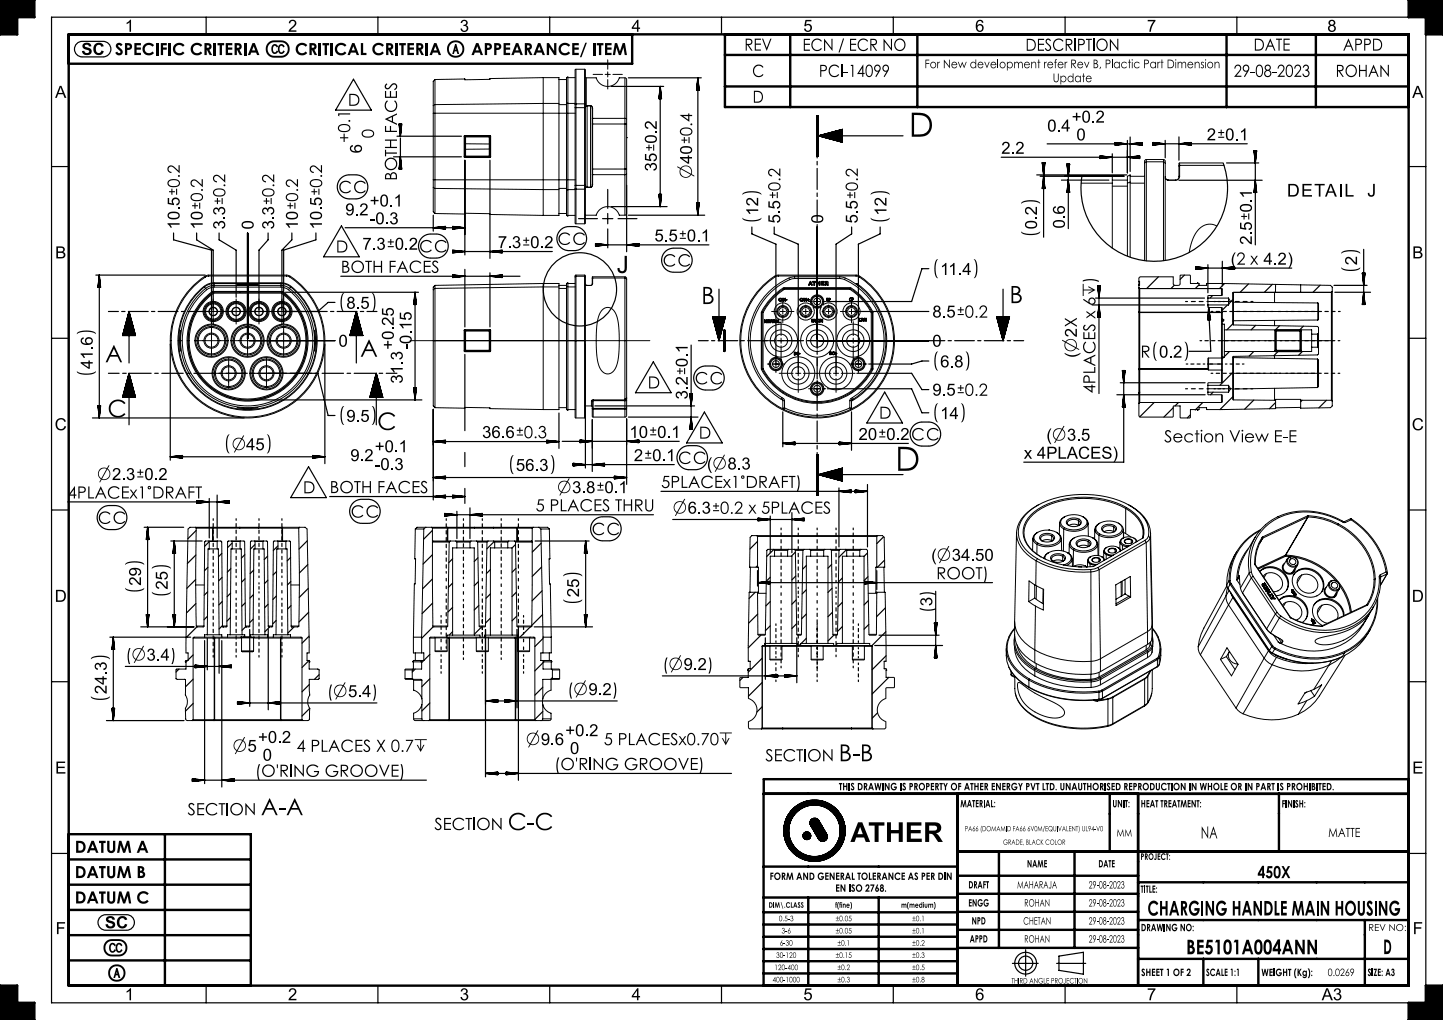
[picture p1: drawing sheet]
<svg xmlns="http://www.w3.org/2000/svg" width="420mm" height="297mm" viewBox="0 0 420 297" stroke-linecap="round" stroke-linejoin="round" font-family="sans-serif">
<defs><g id="words">
<g font-size="9.7">
<text x="264.5" y="39.8">D</text>
<text x="260.6" y="137.1">D</text>
</g>
<text font-size="8" x="247.5" y="245.2">ATHER</text>
<g font-size="7">
<text x="179.5" y="79.5">J</text>
<text x="204.1" y="88.5">B</text>
<text x="293.8" y="88.3">B</text>
<text x="30.6" y="105.5">A</text>
<text x="104.8" y="103.9">A</text>
<text x="31.3" y="121.5">C</text>
<text x="109.8" y="125.2">C</text>
</g>
<g font-size="6.8">
<text x="244.1" y="221.7">B-B</text>
<text x="75.9" y="237.4">A-A</text>
<text x="147.8" y="241.7">C-C</text>
</g>
<g font-size="5.9">
<text x="334" y="266.6">CHARGING HANDLE MAIN HOUSING</text>
<text x="345.2" y="277.9">BE5101A004ANN</text>
</g>
<text font-size="5.5" x="402.6" y="277.8">D</text>
<g font-size="5.4">
<text x="201.4" y="52" transform="rotate(-90 201.4 52)">⌀40</text>
<text x="28.2" y="139.8">⌀2.3</text>
<text x="162.2" y="143.6">⌀3.8</text>
<text x="195.8" y="149.6">⌀6.3</text>
<text x="67.7" y="218.9">⌀5</text>
<text x="153.1" y="217">⌀9.6</text>
</g>
<text font-size="5.3" x="31.2" y="285.1">Ⓐ</text>
<text font-size="5.2" x="374.6" y="57.2">DETAIL J</text>
<g font-size="5.1">
<text x="98.5" y="56.2">CC</text>
<text x="162.3" y="71.3">CC</text>
<text x="122" y="73.4">CC</text>
<text x="192.9" y="77.6">CC</text>
<text x="202.2" y="111.9">CC</text>
<text x="265.2" y="128.2">CC</text>
<text x="197.3" y="135.1">CC</text>
<text x="28.5" y="152.5">CC</text>
<text x="102.1" y="150.7">CC</text>
<text x="172.2" y="155.8">CC</text>
<text x="366" y="255.7">450X</text>
</g>
<g font-size="4.9">
<text x="36.3" y="9.3">1</text>
<text x="83.8" y="9.3">2</text>
<text x="133.8" y="9.3">3</text>
<text x="183.8" y="9.3">4</text>
<text x="233.8" y="9.3">5</text>
<text x="283.8" y="9.3">6</text>
<text x="333.8" y="9.3">7</text>
<text x="386.3" y="9.3">8</text>
<text x="216.6" y="14.8">REV</text>
<text x="233.6" y="14.8">ECN / ECR NO</text>
<text x="298.5" y="14.8">DESCRIPTION</text>
<text x="364.9" y="14.8">DATE</text>
<text x="390.9" y="14.8">APPD</text>
<text x="218.9" y="22.4">C</text>
<text x="238.4" y="22.4">PCI-14099</text>
<text x="359.1" y="22.4">29-08-2023</text>
<text x="388.7" y="22.4">ROHAN</text>
<text x="16" y="28.5">A</text>
<text x="219.1" y="29.9">D</text>
<text x="411" y="28.5">A</text>
<text x="101.2" y="30.8">D</text>
<text x="311.9" y="35.7">+0.2</text>
<text x="101.9" y="41.6" transform="rotate(-90 101.9 41.6)">+0.1</text>
<text x="108.8" y="40.2" transform="rotate(-90 108.8 40.2)">0</text>
<text x="304.8" y="38.3">0.4</text>
<text x="313.3" y="40.9">0</text>
<text x="351.2" y="40.9">2</text>
<text x="105.3" y="44.7" transform="rotate(-90 105.3 44.7)">6</text>
<text x="291.4" y="44.8">2.2</text>
<text x="115.5" y="52.6" transform="rotate(-90 115.5 52.6)">BOTH FACES</text>
<text x="191.2" y="49.9" transform="rotate(-90 191.2 49.9)">35</text>
<text x="100.5" y="62.7">9.2</text>
<text x="107.6" y="60.1">+0.1</text>
<text x="107.6" y="65.3">-0.3</text>
<text x="220.7" y="62.8" transform="rotate(-90 220.7 62.8)">12</text>
<text x="227.1" y="65.1" transform="rotate(-90 227.1 65.1)">5.5</text>
<text x="239.6" y="65.1" transform="rotate(-90 239.6 65.1)">0</text>
<text x="249.6" y="65.1" transform="rotate(-90 249.6 65.1)">5.5</text>
<text x="258" y="62.8" transform="rotate(-90 258 62.8)">12</text>
<text x="52.3" y="66.8" transform="rotate(-90 52.3 66.8)">10.5</text>
<text x="59" y="66.8" transform="rotate(-90 59 66.8)">10</text>
<text x="65.5" y="66.8" transform="rotate(-90 65.5 66.8)">3.3</text>
<text x="73.8" y="66.8" transform="rotate(-90 73.8 66.8)">0</text>
<text x="79.8" y="66.8" transform="rotate(-90 79.8 66.8)">3.3</text>
<text x="86.7" y="66.8" transform="rotate(-90 86.7 66.8)">10</text>
<text x="93.7" y="66.8" transform="rotate(-90 93.7 66.8)">10.5</text>
<text x="190.5" y="70.3">5.5</text>
<text x="301.8" y="66.8" transform="rotate(-90 301.8 66.8)">0.2</text>
<text x="309.9" y="66.5" transform="rotate(-90 309.9 66.5)">0.6</text>
<text x="364.4" y="71.3" transform="rotate(-90 364.4 71.3)">2.5</text>
<text x="16" y="75.2">B</text>
<text x="97.7" y="73.5">D</text>
<text x="105.5" y="72.7">7.3</text>
<text x="144.9" y="72.2">7.3</text>
<text x="358.2" y="77.1">(2 x 4.2)</text>
<text x="395" y="77.2" transform="rotate(-90 395 77.2)">2</text>
<text x="411" y="75.2">B</text>
<text x="99.2" y="79.4">BOTH FACES</text>
<text x="273.6" y="80.1">11.4</text>
<text x="100.8" y="89.9">8.5</text>
<text x="271.4" y="92.5">8.5</text>
<text x="98.5" y="101">0</text>
<text x="114.6" y="101.8" transform="rotate(-90 114.6 101.8)">+0.25</text>
<text x="119.8" y="101.8" transform="rotate(-90 119.8 101.8)">-0.15</text>
<text x="271.3" y="101">0</text>
<text x="27" y="107.4" transform="rotate(-90 27 107.4)">41.6</text>
<text x="273.6" y="107">6.8</text>
<text x="313.4" y="104.2" transform="rotate(-90 313.4 104.2)">(⌀2X</text>
<text x="331.9" y="104.1">R 0.2</text>
<text x="117.2" y="111.7" transform="rotate(-90 117.2 111.7)">31.3</text>
<text x="188.5" y="113.1">D</text>
<text x="200.2" y="116.3" transform="rotate(-90 200.2 116.3)">3.2</text>
<text x="271.4" y="115.2">9.5</text>
<text x="318.8" y="114.6" transform="rotate(-90 318.8 114.6)">4PLACES x 6↧)</text>
<text x="15.9" y="125.3">C</text>
<text x="100.8" y="122.8">9.5</text>
<text x="255.9" y="121.9">D</text>
<text x="273.6" y="122">14</text>
<text x="410.9" y="125.3">C</text>
<text x="71.6" y="131.1">45</text>
<text x="109.1" y="131.7">+0.1</text>
<text x="140.3" y="127.5">36.6</text>
<text x="183.2" y="127.5">10</text>
<text x="203.4" y="127.7">D</text>
<text x="249.9" y="128.1">20</text>
<text x="304.6" y="128.3">(⌀3.5</text>
<text x="338.8" y="128.8">Section View E-E</text>
<text x="101.9" y="134.3">9.2</text>
<text x="109.1" y="136.9">-0.3</text>
<text x="150.1" y="137.1">56.3</text>
<text x="184.5" y="134.3">2</text>
<text x="205.8" y="136.7">(⌀8.3</text>
<text x="298" y="133.6">x 4PLACES)</text>
<text x="88.2" y="143.6">D</text>
<text x="96" y="143.6">BOTH FACES</text>
<text x="192.4" y="142.1">5PLACEx1°DRAFT)</text>
<text x="19.7" y="145.1">4PLACEx1°DRAFT</text>
<text x="155.9" y="148.9">5 PLACES THRU</text>
<text x="271" y="163.3">(⌀34.50</text>
<text x="41" y="170.6" transform="rotate(-90 41 170.6)">29</text>
<text x="48.8" y="171.7" transform="rotate(-90 48.8 171.7)">25</text>
<text x="168.5" y="173.9" transform="rotate(-90 168.5 173.9)">25</text>
<text x="272.5" y="168.7">ROOT)</text>
<text x="15.9" y="175.3">D</text>
<text x="271.3" y="178.5" transform="rotate(-90 271.3 178.5)">(3)</text>
<text x="410.9" y="175.3">D</text>
<text x="36.5" y="192.4">(⌀3.4)</text>
<text x="192.8" y="195.1">(⌀9.2)</text>
<text x="31.1" y="202.1" transform="rotate(-90 31.1 202.1)">24.3</text>
<text x="95.2" y="203">(⌀5.4)</text>
<text x="165.1" y="202.4">(⌀9.2)</text>
<text x="164.5" y="214.4">+0.2</text>
<text x="75.1" y="216.3">+0.2</text>
<text x="76.5" y="221.5">0</text>
<text x="86.3" y="218.9">4 PLACES X 0.7↧</text>
<text x="165.9" y="219.6">0</text>
<text x="175.7" y="217">5 PLACESx0.70↧</text>
<text x="222.7" y="221.7">SECTION</text>
<text x="16" y="225.3">E</text>
<text x="74.2" y="226.2">(O'RING GROOVE)</text>
<text x="161.3" y="224.2">(O'RING GROOVE)</text>
<text x="411" y="225.3">E</text>
<text x="54.6" y="237.4">SECTION</text>
<text x="126.4" y="241.7">SECTION</text>
<text x="349.5" y="244.2">NA</text>
<text x="16.2" y="272">F</text>
<text x="30.5" y="270.3">SC</text>
<text x="411.2" y="272">F</text>
<text x="36.3" y="291.3">1</text>
<text x="83.8" y="291.3">2</text>
<text x="133.8" y="291.3">3</text>
<text x="183.8" y="291.3">4</text>
<text x="233.8" y="291.3">5</text>
<text x="283.8" y="291.3">6</text>
<text x="333.8" y="291.3">7</text>
<text x="384.7" y="291.3">A3</text>
</g>
<g font-size="4.8">
<text x="21.7" y="248.3">DATUM A</text>
<text x="21.7" y="255.7">DATUM B</text>
<text x="21.7" y="263.1">DATUM C</text>
</g>
<g font-size="4.4">
<text x="201.5" y="41.9" transform="rotate(-90 201.5 41.9)">±0.4</text>
<text x="354.3" y="40.9">±0.1</text>
<text x="191.2" y="44.1" transform="rotate(-90 191.2 44.1)">±0.2</text>
<text x="52.3" y="57" transform="rotate(-90 52.3 57)">±0.2</text>
<text x="65.6" y="59.7" transform="rotate(-90 65.6 59.7)">±0.2</text>
<text x="79.8" y="59.7" transform="rotate(-90 79.8 59.7)">±0.2</text>
<text x="93.7" y="57" transform="rotate(-90 93.7 57)">±0.2</text>
<text x="227.1" y="57.9" transform="rotate(-90 227.1 57.9)">±0.2</text>
<text x="249.7" y="57.9" transform="rotate(-90 249.7 57.9)">±0.2</text>
<text x="59" y="61" transform="rotate(-90 59 61)">±0.2</text>
<text x="86.7" y="61" transform="rotate(-90 86.7 61)">±0.2</text>
<text x="364.4" y="64.1" transform="rotate(-90 364.4 64.1)">±0.1</text>
<text x="197.6" y="70.3">±0.1</text>
<text x="112.6" y="72.7">±0.2</text>
<text x="152" y="72.2">±0.2</text>
<text x="278.5" y="92.5">±0.2</text>
<text x="200.2" y="109.2" transform="rotate(-90 200.2 109.2)">±0.1</text>
<text x="278.5" y="115.2">±0.2</text>
<text x="150.2" y="127.6">±0.3</text>
<text x="189" y="127.5">±0.1</text>
<text x="255.7" y="128.1">±0.2</text>
<text x="187.5" y="134.3">±0.1</text>
<text x="39.7" y="139.8">±0.2</text>
<text x="173.6" y="143.6">±0.1</text>
<text x="207.3" y="149.6">±0.2 x 5PLACES</text>
</g>
<text font-size="3.7" x="386.6" y="243.7">MATTE</text>
<g font-size="3.5">
<text x="269.1" y="19.9">For New development refer Rev B, Plactic Part Dimension</text>
<text x="306.4" y="23.9">Update</text>
</g>
<text font-size="3.1" x="373" y="235.1">FINISH:</text>
<g font-size="3">
<text x="323.8" y="235.1">UNIT:</text>
<text x="243.1" y="259.6">EN ISO 2768.</text>
<text x="332" y="260">TITLE:</text>
<text x="398" y="284.2">SIZE: A3</text>
</g>
<g font-size="2.9">
<text x="244.2" y="230.1">THIS DRAWING IS PROPERTY OF ATHER ENERGY PVT LTD. UNAUTHORISED REPRODUCTION IN WHOLE OR IN PART IS PROHIBITED.</text>
<text x="279.5" y="235.1">MATERIAL:</text>
<text x="332" y="235.1">HEAT TREATMENT:</text>
<text x="325" y="243.6">MM</text>
<text x="224" y="256.2">FORM AND GENERAL TOLERANCE AS PER DIN</text>
<text x="298.9" y="252.6">NAME</text>
<text x="319.7" y="252.6">DATE</text>
<text x="281.8" y="264">ENGG</text>
<text x="281.9" y="258.7">DRAFT</text>
<text x="296" y="258.7">MAHARAJA</text>
<text x="298.1" y="264">ROHAN</text>
<text x="316.9" y="258.7">29-08-2023</text>
<text x="316.9" y="264">29-08-2023</text>
<text x="297.8" y="269.2">CHETAN</text>
<text x="316.9" y="269.2">29-08-2023</text>
<text x="298.1" y="274.5">ROHAN</text>
<text x="316.9" y="274.5">29-08-2023</text>
<text x="332.1" y="271.1">DRAWING NO:</text>
<text x="332.1" y="284.2">SHEET 1 OF 2</text>
<text x="351" y="284.2">SCALE 1:1</text>
<text x="367.1" y="284.2">WEIGHT (Kg):</text>
<text x="386.4" y="284.2">0.0269</text>
</g>
<g font-size="2.8">
<text x="282.8" y="269.2">NPD</text>
<text x="282.2" y="274.4">APPD</text>
<text x="398.2" y="271.1">REV NO:</text>
</g>
<text font-size="2.6" x="332" y="250.4">PROJECT:</text>
<g font-size="2.2">
<text x="223.7" y="264.3">DIM\.CLASS</text>
<text x="226.7" y="268.2">0.5-3</text>
<text x="243.1" y="264.3">f(fine)</text>
<text x="243.2" y="268.2">±0.05</text>
<text x="262.3" y="264.3">m(medium)</text>
<text x="265.5" y="268.2">±0.1</text>
<text x="226.9" y="275.4">6-30</text>
<text x="227.5" y="271.8">3-6</text>
<text x="243.2" y="271.8">±0.05</text>
<text x="243.8" y="275.4">±0.1</text>
<text x="265.5" y="271.8">±0.1</text>
<text x="265.5" y="275.4">±0.2</text>
<text x="225.9" y="278.9">30-120</text>
<text x="243.2" y="278.9">±0.15</text>
<text x="265.5" y="278.9">±0.3</text>
<text x="224.8" y="286">400-1000</text>
<text x="225.4" y="282.5">120-400</text>
<text x="243.8" y="282.5">±0.2</text>
<text x="243.8" y="286">±0.3</text>
<text x="265.5" y="282.5">±0.5</text>
<text x="265.5" y="286">±0.8</text>
<text x="294.4" y="286.4">THIRD ANGLE PROJECTION</text>
</g>
<g font-size="2.1">
<text x="280.8" y="242">PA66 (DOMAMID FA66 6V0M/EQUIVALENT) UL94-V0</text>
<text x="291.9" y="246">GRADE, BLACK COLOR</text>
</g>
</g></defs>
<g fill="none" stroke="#000" stroke-width=".35">
<path d="M0 .9h10M0 .8h10M0 .7h10M0 .6h10M0 .5h10M0 .4h10M0 .3h10M0 .2h10M0 .1h10M0 0h10M0 10h5M0 9.9h5"/>
<path d="M0 9.8h5M0 9.7h5M0 9.6h5M0 9.5h5M0 9.4h5M0 9.3h5M0 9.2h5M0 9.1h5M0 9h5M0 8.9h5M0 8.8h5M0 8.7h5"/>
<path d="M0 8.6h5M0 8.5h5M0 8.4h5M0 8.3h5M0 8.2h5M0 8.1h5M0 8h5M0 7.9h5M0 7.8h5M0 7.7h5M0 7.6h5M0 7.5h5"/>
<path d="M0 7.4h5M0 7.3h5M0 7.2h5M0 7.1h5M0 7h5M0 6.9h5M0 6.8h5M0 6.7h5M0 6.6h5M0 6.5h5M0 6.4h5M0 6.3h5"/>
<path d="M0 6.2h5M0 6.1h5M0 6h5M0 5.9h5M0 5.8h5M0 5.7h5M0 5.6h5M0 5.5h5M0 5.4h5M0 5.3h5M0 5.2h5M0 5.1h5"/>
<path d="M0 5h5M0 4.9h10M0 4.8h10M0 4.7h10M0 4.6h10M0 4.5h10M0 4.4h10M0 4.3h10M0 4.2h10M0 4.1h10M0 4h10M0 3.9h10"/>
<path d="M0 3.8h10M0 3.7h10M0 3.6h10M0 3.5h10M0 3.4h10M0 3.3h10M0 3.2h10M0 3.1h10M0 3h10M0 2.9h10M0 2.8h10M0 2.7h10"/>
<path d="M0 2.6h10M0 2.5h10M0 2.4h10M0 2.3h10M0 2.2h10M0 2.1h10M0 2h10M0 1.9h10M0 1.8h10M0 1.7h10M0 1.6h10M0 1.5h10"/>
<path d="M0 1.4h10M0 1.3h10M0 1.2h10M0 1.1h10M0 1h10M22.3 12.7l1-.6 .6-.1h6.1a2.26 2.26 0 0 1 2.3 2.3 2.26 2.26 0 0 1-2.3 2.3h-6.1a2.26 2.26 0 0 1-2-1.4 2.26 2.26 0 0 1 .4-2.5zM60 5v5M110 5v5M160 5v5M210 5v5M260 5v5M310 5v5"/>
<path d="M360 5v5M410 .9h10M410 .8h10M410 .7h10M410 .6h10M410 .5h10M410 .4h10M410 .3h10M410 .2h10M410 .1h10M410 0h10M410 4.9h10"/>
<path d="M410 4.8h10M410 4.7h10M410 4.6h10M410 4.5h10M410 4.4h10M410 4.3h10M410 4.2h10M410 4.1h10M410 4h10M410 3.9h10M410 3.8h10M410 3.7h10"/>
<path d="M410 3.6h10M410 3.5h10M410 3.4h10M410 3.3h10M410 3.2h10M410 3.1h10M410 3h10M410 2.9h10M410 2.8h10M410 2.7h10M410 2.6h10M410 2.5h10"/>
<path d="M410 2.4h10M410 2.3h10M410 2.2h10M410 2.1h10M410 2h10M410 1.9h10M410 1.8h10M410 1.7h10M410 1.6h10M410 1.5h10M410 1.4h10M410 1.3h10"/>
<path d="M410 1.2h10M410 1.1h10M410 1h10M415 10h5M415 9.9h5M415 9.8h5M415 9.7h5M415 9.6h5M415 9.5h5M415 9.4h5M415 9.3h5M415 9.2h5"/>
<path d="M415 9.1h5M415 9h5M415 8.9h5M415 8.8h5M415 8.7h5M415 8.6h5M415 8.5h5M415 8.4h5M415 8.3h5M415 8.2h5M415 8.1h5M415 8h5"/>
<path d="M415 7.9h5M415 7.8h5M415 7.7h5M415 7.6h5M415 7.5h5M415 7.4h5M415 7.3h5M415 7.2h5M415 7.1h5M415 7h5M415 6.9h5M415 6.8h5"/>
<path d="M415 6.7h5M415 6.6h5M415 6.5h5M415 6.4h5M415 6.3h5M415 6.2h5M415 6.1h5M415 6h5M415 5.9h5M415 5.8h5M415 5.7h5M415 5.6h5"/>
<path d="M415 5.5h5M415 5.4h5M415 5.3h5M415 5.2h5M415 5.1h5M415 5v287M420 5h-405v287h405M102.9 23.1l5.2 9h-10.4zM115.5 39.7h18.8M116.2 36.1h.7l-.4 3.6zM116.2 36.1v.5M116.3 36.1v1"/>
<path d="M116.3 36.1l.1 1.9M116.4 36.1v2.4M116.5 36.1v3.3M116.6 36.1v3.3M116.7 36.1l-.1 2.9M116.7 36.1v1.9M116.8 36.1v1.4M116.9 36.1v.5M177.9 25.2h15.3M182.9 22.7h21.2M191.8 28.2v.5M191.9 27.8v.9"/>
<path d="M192 26.8v1.9M192 26.3v2.4M192.1 25.9v2.8M192.2 25.2v35M192.2 25.2l-.4 3.5M192.2 25.2l.3 3.5h-.7M192.2 25.9v2.8M192.3 26.3v2.4M192.4 27.3v1.4M192.4 27.8v.9M202.8 25.7v.5M202.9 24.8v1.4"/>
<path d="M202.9 24.3v1.9M203 23.4v2.8M203.1 22.7v40M203.1 22.7l.4 3.5h-.8zM203.1 22.9v3.3M203.2 23.8v2.4M203.3 24.3v1.9M203.3 24.8v1.4M203.4 25.7v.5M237.8 33.7v3.1M237.8 37.8v1M237.8 39.8v6.2"/>
<path d="M237.8 39.5h25M238.3 39.6h6.9M238.5 39.6h6.7M238.5 39.5h6.7M238.9 39.7h6.3M238.9 39.4h6.3M239 39.8h6.2M239 39.3h6.2M239.4 39.9h5.8M239.4 39.2h5.8M239.6 39.9h5.6M239.6 39.2h5.6"/>
<path d="M240 39.1h5.2M240.2 39h5M240.4 39h4.8M240.8 38.9h4.4M240.9 38.8h4.3M241.3 38.7h3.9M241.5 38.7h3.7M241.9 38.6h3.3M242.1 38.5h3.1M242.3 38.5h2.9M242.6 38.4h2.6M242.8 38.3h2.4"/>
<path d="M243.2 38.2h2M243.4 38.1h1.8M243.8 38h1.4M244 38h1.2M244.2 37.9h1M244.5 37.8h.7M244.7 37.8h.5M245.1 37.7h.1M245.2 37.7l-7 1.8 7 1.9M245.2 37.7v3.7M328.9 39.9v10M343.1 39.9v6.7"/>
<path d="M15 48.5h5M101.7 50.9h1.9M101.7 57.9h1.9M114.5 45.7h19.8M116.2 48.7v.5M116.3 48.3v.9M116.4 47.3v1.9M116.4 46.8v2.4M116.5 45.9v3.3M116.5 40.2l.1 9M116.5 45.7l.4 3.5h-.7zM116.6 46.4v2.8"/>
<path d="M116.7 47.3v1.9M116.8 47.8v1.4M116.9 48.7v.5M135.3 46.7v27.5M142.6 46.7v28.5M176.9 55.2v5.5M182.4 53.9v19.4M191.8 56.6h.7l-.3 3.6M191.8 56.6l.4 3.6M191.8 56.6v.5M191.9 56.6v1M191.9 56.6l.1 1.9"/>
<path d="M192 56.6v2.4M192.1 56.6v2.9M192.2 56.6v2.9M192.3 56.6v2.4M192.4 56.6v1.4M192.5 56.6l-.1 1M202.7 59.1h.8l-.4 3.6zM202.8 59.1v.5M202.8 59.1l.1 1.4M202.9 59.1v1.9M203 59.1v2.9M203.2 59.1l-.1 3.3"/>
<path d="M203.2 59.1v2.4M203.3 59.1v1.9M203.4 59.1l-.1 1.4M203.4 59.1v.5M237.8 47v1M237.8 49v6.2M237.8 56.2v1M237.8 58.2v6.2M240 40h5.2M240.2 40.1h5M240.6 40.2h4.6M240.8 40.2h4.4"/>
<path d="M240.9 40.3h4.3M241.3 40.4h3.9M241.5 40.4h3.7M241.9 40.5h3.3M242.1 40.6h3.1M242.5 40.7h2.7M242.6 40.7h2.6M242.8 40.8h2.4M243.2 40.9h2M243.4 40.9h1.8M243.8 41h1.4M244 41.1h1.2"/>
<path d="M244.4 41.2h.8M244.5 41.2h.7M244.7 41.3h.5M245.1 41.4h.1M301.8 50.9h26.1M302.8 51.3h24.3M303.4 47.4h.7l-.3 3.5zM303.4 47.4v.7M303.4 54.2v.7M303.5 47.4v1.2M303.5 53.7v1.2M303.5 47.4l.1 2.1"/>
<path d="M303.6 52.8v2.1M303.6 47.4v2.6M303.6 52.3v2.6M303.7 47.4l.1 21.7M303.8 51.3l.3 3.6h-.7zM303.8 47.4v3.1M303.8 51.8v3.1M303.9 47.4v2.6M303.9 52.3v2.6M303.9 52.8v2.1M304 47.4l-.1 2.1M304 47.4v1.2"/>
<path d="M304 53.7v1.2M304.1 54.2v.7M304.1 47.4v.7M304.8 41.9h27.7M308.9 52.4h13.8M310.6 56h.7M310.6 47.8l.3 3.5 .4-3.5M310.6 47.8h.7M310.6 56l.3-3.6 .4 3.6M310.6 47.8v.2M310.6 55.8v.2M310.6 47.8v.7"/>
<path d="M310.6 55.3v.7M310.7 47.8v1.6M310.7 54.3v1.7M310.8 47.8v2.1M310.8 53.9v2.1M310.8 47.8v2.6M310.8 53.4v2.6M310.9 47.8v18.8M311 47.8v3.1M311 52.9v3.1M311 53.4v2.6M311.1 47.8l-.1 2.6"/>
<path d="M311.1 47.8v1.6M311.1 54.3v1.7M311.2 54.8v1.2M311.2 47.8v1.2M311.3 47.8v.2M311.3 55.8v.2M320.2 45.4l3.5 .4-3.5 .4zM320.2 45.7h2.8M320.2 45.5h.9M320.2 45.6h1.4M320.2 45.6l2.4 .1M320.2 46.1h.5"/>
<path d="M320.2 46.1h.9M320.2 45.9h2.4M322.1 46h-1.9M323.5 45.8l-3.3 .1M323.7 44.8v5.5M324.6 41.8l3.3 .1M324.6 41.6h.5M324.6 41.6h.9M324.6 41.7h1.9M324.6 41.8h2.4M324.6 42.1h1.4M324.6 42.1h1.9"/>
<path d="M324.6 41.5l3.5 .4-3.5 .4zM325.5 42.2h-.9M327.4 42h-2.8M328.1 40.9v9.4M328.1 45.8l3.6-.4v.8zM328.4 45.8h3.3M328.9 45.7h2.8M328.9 41.9l3.6-.4v.8zM329.2 41.9h3.3M329.3 45.7h2.4M329.3 45.9h2.4M329.7 42h2.8"/>
<path d="M329.8 46h1.9M330.1 41.8h2.4M330.3 45.6h1.4M330.6 41.7h1.9M330.6 42.1h1.9M330.7 45.5h1M330.7 46.1h1M331.1 42.1h1.4M331.2 46.1h.5M331.5 41.6h1M331.5 42.2h1M331.7 45.8h-40.3"/>
<path d="M332 41.6h.5M335.6 41.8l27.4 .1M335.6 41.5l3.5 .4-3.5 .4zM335.6 41.5h.5M335.6 41.6h1.4M335.6 41.7h1.9M335.6 41.7l2.8 .1M335.6 42.2h.5M335.6 42h1.9M335.6 42h2.4M337 42.1h-1.4M338.9 41.9h-3.3"/>
<path d="M339.1 40.9v5M343.1 41.9l3.6-.4v.8zM343.1 52.5h24.3M343.4 41.9h3.3M343.9 41.8h2.8M344.3 42h2.4M344.8 41.7h1.9M344.8 42h1.9M345.3 41.6h1.4M345.3 42.1h1.4M346.2 41.5h.5M346.2 42.2h.5"/>
<path d="M356 47.4a21.3 21.3 0 0 1-18 28.6 21.3 21.3 0 0 1-23.1-24.7M357 47.4h9.4M365 43.9l.4 3.5 .4-3.5M365 43.9h.8M365 56l.4-3.5 .4 3.5M365 56h.8M365 43.9v.2M365 55.8v.2M365.1 43.9v.7M365.1 55.3v.7M365.1 43.9l.1 1.6M365.2 54.4v1.6"/>
<path d="M365.2 43.9v2.1M365.2 53.9v2.1M365.3 43.9v2.6M365.3 53.4v2.6M365.3 43.9l.1 27.4M365.4 43.9v3.1M365.4 53v3M365.5 53.4v2.6M365.5 43.9v2.6M365.6 43.9v1.6M365.6 54.4v1.6M365.6 54.9v1.1"/>
<path d="M365.7 43.9l-.1 1.2M365.7 43.9v.2M365.7 55.8v.2M410 48.5h5M50.5 67.8v2l11.1 3v21.5M57.2 67.8v2l4.9 3v17.4M63.8 67.8v2l4.9 3v13.7M72.1 67.8v30.9M78 67.8v2l-2.6 3v17.4M84.9 67.8v2l-2.8 3v17.4M91.9 67.8v2l-9.3 3v21.5M99.4 65.8l5.2 9h-10.4z"/>
<path d="M100.5 66.3h34.8M125.3 68.1h1.7M125.3 75.1h1.7M126.1 62.7v4.6M126.1 66.3l3.6-.4v.8zM126.3 66.3h3.4M126.8 66.2h2.9M127.3 66.4h2.4M127.8 66.5h1.9M127.8 66.1h1.9M128.2 66.1h1.5M128.7 66h1"/>
<path d="M128.7 66.6h1M129.2 66.6h.5M131.7 72.9l3.6 .3-3.6 .4zM131.7 66h1M131.7 73h1.5M131.7 66.6h.5M131.7 66.6h1M131.7 66.4h2.4M131.7 66.1h1.5M131.7 66.1h1.9M131.7 66.2h2.9M131.7 72.9h.5"/>
<path d="M131.7 73.1h1.9M131.7 73.1l2.9 .1M131.7 73.2h3.4M131.7 73.6h.5M131.7 73.4h1.9M133.2 73.5h-1.5M133.6 66.5h-1.9M134.6 73.3l-2.9 .1M135.1 66.3l-3.4 .1M135.3 78.4v16.8M135.3 66.3l-3.6-.4v.8M135.3 66.3l-3.6 .4"/>
<path d="M142.6 79.4v15.8M142.6 73.2l3.6-.3v.7zM142.8 73.2h3.4M143.3 73.2h2.9M143.3 73.3h2.9M144.3 73.1h1.9M144.3 73.4h1.9M144.7 73h1.5M144.7 73.5h1.5M145.7 72.9h.5M145.7 73.6h.5M160.8 73.2l-29.1 .1"/>
<path d="M165.6 66h1.6M165.6 73h1.6M168.4 63.7h5.5M173.3 71.3h33M173.3 70.9l3.6 .4-3.6 .4zM173.3 71h.5M173.3 71h1M173.3 71.1h1.9M173.3 71.2h2.4M173.3 71.2h2.9M173.3 71.5h1.5M173.3 71.4h2.9"/>
<path d="M174.3 71.6h-1M175.4 63.7h3M175.7 71.4l-2.4 .1M176.9 62.2v3M176.9 66.7v5.5M177.9 60.2h16.3M179.9 63.7h5.5M182.4 71.3l3.5-.4v.8zM182.9 62.7h22.2M183.1 71.2h2.8M183.1 71.4h2.8M183.6 71.2h2.3"/>
<path d="M183.6 71.4h2.3M184 71.1h1.9M184.5 71.5h1.4M185 71h.9M185 71.6h.9M185.5 71h.4M196.1 72.3h1.9M196.1 79.3h1.9M218.8 66.1v2l7 3v34.4M225.3 66.1v2l7 3v37.1M237.8 65.4v35.7M247.9 66.1v2l-4.6 3v37.1"/>
<path d="M256.2 66.1v2l-6.4 3v34.4M270.3 78.2h-2l-3 9.6h-24.5M348 78l28 .1M348 77.7l3.6 .4-3.6 .3zM348 77.7h.5M348 77.8h1M348 77.8l1.9 .1M348 77.9h2.4M348 78h2.9M348 78.3h1.4M348 78.1h2.9M349 78.3l-1 .1"/>
<path d="M350.4 78.2h-2.4M351.6 77.1v8.1M355.8 76.1v7.2M355.8 78.1l3.5-.4v.7zM356.5 78h2.8M356.5 78.1h2.8M357 77.9h2.3M357 78.2h2.3M357.4 77.9h1.9M357.9 78.3h1.4M358.4 77.8h.9M358.4 78.3h.9"/>
<path d="M358.8 77.7h.5M396.5 79.5h.8l-.4 3.6zM396.6 79.5v.3M396.6 79.5l.1 1.2M396.7 79.5v1.7M396.8 79.5v2.6M396.9 79.5v3.1M396.9 72.6v16.1M397 79.5v2.6M397.1 79.5v2.2M397.2 79.5v1.2M397.2 79.5v.8"/>
<path d="M397.3 79.5v.3M15 98.5h5M27.9 80.1h31.8M28.6 82.7v1M28.7 82.2v1.5M28.8 81.3v2.4M28.8 80.8v2.9M28.9 80.1v41.6M28.9 80.1l-.4 3.6h.8M28.9 80.1l.4 3.6M28.9 80.3v3.4M29 81.3v2.4"/>
<path d="M29.1 81.8v1.9M29.2 82.7v1M29.2 83.2v.5M31.6 90.7h2.9M35.4 90.7h1M35.8 97.4v.3M35.8 97.2v.5M35.9 96.9v.8M36 96.7v1M36 96.5v1.2M36.1 96.1v1.6M36.2 95.9v1.8"/>
<path d="M36.3 95.5v2.2M36.3 95.3v2.4M36.4 95v2.7M36.5 94.8v2.9M36.5 94.6v3.1M36.6 94.2v3.5M36.7 94v3.7M36.8 93.6v4.1M36.8 93.4v4.3M36.9 93.1v4.6M37 92.9v4.8M37.1 92.5v5.2"/>
<path d="M37.1 92.3v5.4M37.2 92.1v5.6M37.3 91.7v6M37.3 91.6v6.1M37.3 90.7h5.8M37.4 91.2v6.5M37.5 91v6.7M37.6 90.7v15M37.6 90.7l-1.9 7h3.7M37.6 90.7l1.8 7M37.6 91v6.7M37.7 91.2v6.5"/>
<path d="M37.7 91.4v6.3M37.8 91.7v6M37.9 91.9v5.8M38 92.3v5.4M38 92.5v5.2M38.1 92.9v4.8M38.2 93.1v4.6M38.2 93.3v4.4M38.3 93.6v4.1M38.4 93.8v3.9M38.5 94.2v3.5M38.5 94.4v3.3"/>
<path d="M38.6 94.8v2.9M38.7 95v2.7M38.7 95.2v2.5M38.9 95.5v2.2M38.9 95.7v2M39 96.1v1.6M39.1 96.3v1.4M39.2 96.7v1M39.2 96.9v.8M39.3 97v.7M39.4 97.4v.3M39.4 97.6v.1"/>
<path d="M44.1 90.7h1M46 90.7h5.8M52.8 90.7h.9M54.7 90.7h5.8M61.5 90.7h.9M63.4 90.7h5.8M70.2 90.7h.9M72.1 90.7h5.8M72.6 99.2h24.9M78.8 90.7h1M80.8 90.7h14.4M83.1 85.1h38.7"/>
<path d="M96.2 90.7h1M97.5 88.1h-2l-3 2.6M98.1 90.7h5.8M99.2 80.4h52.2M101.8 97.7h3.8M101.9 97.6v.1M102 97.2v.5M102 97v.7M102.1 96.7v1M102.2 96.5v1.2M102.3 96.1v1.6M102.3 95.9v1.8"/>
<path d="M102.4 95.7v2M102.5 95.3v2.4M102.5 95.2v2.5M102.6 94.8v2.9M102.7 94.6v3.1M102.8 94.2v3.5M102.8 94v3.7M102.9 93.8v3.9M103 93.4v4.3M103 93.3v4.4M103.1 92.9v4.8M103.2 92.7v5"/>
<path d="M103.3 92.3v5.4M103.3 92.1v5.6M103.4 91.7v6M103.5 91.6v6.1M103.5 91.4v6.3M103.6 91v6.7M103.7 90.7v15M103.7 90.7l-1.9 7M103.7 90.7l1.9 7M103.7 90.8v6.9M103.8 91.2v6.5M103.9 91.4v6.3"/>
<path d="M104 91.7v6M104 91.9v5.8M104.1 92.1v5.6M104.2 92.5v5.2M104.2 92.7v5M104.3 93.1v4.6M104.4 93.3v4.4M104.5 93.6v4.1M104.6 93.8v3.9M104.6 94v3.7M104.7 94.4v3.3M104.8 94.6v3.1"/>
<path d="M104.9 95v2.7M104.9 90.7h1M104.9 95.2v2.5M105 95.5v2.2M105.1 95.7v2M105.1 95.9v1.8M105.2 96.3v1.4M105.3 96.5v1.2M105.4 96.9v.8M105.4 97v.7M105.5 97.4v.3M105.6 97.6v.1"/>
<path d="M106.8 90.7h2.9M120.5 87.7v1M120.6 87.2v1.5M120.7 86.3v2.4M120.7 85.8v2.9M120.8 85.1l-.4 3.6h.8M120.8 85.1l.4 3.6M120.8 85.1v31.3M120.9 85.8v2.9M120.9 86.3v2.4M121 86.8v1.9M121.1 87.7v1"/>
<path d="M121.1 88.2v.5M131.7 80.8h.5M131.7 80.6h1.9M131.7 80.6h2.4M131.7 80.1h.5M131.7 80.2h1.5M131.7 80.3h1.9M131.7 80.3l2.9 .1M131.7 80.1l3.6 .3-3.6 .4zM133.2 80.7h-1.5M135.1 80.5h-3.4M142.6 80.4l3.6-.3v.7z"/>
<path d="M142.8 80.5h3.4M143.3 80.4h2.9M143.8 80.6h2.4M144.3 80.6h1.9M144.3 80.3h1.9M144.7 80.7h1.5M144.7 80.2h1.5M145.7 80.8h.5M145.7 80.1h.5M203.3 99.2h2.8M207.1 99.2h.9M207.4 92.2h3.7l-1.8 7"/>
<path d="M207.4 92.2l1.9 7M207.4 92.2v.1M207.5 92.2v.3M207.5 92.2v.5M207.6 92.2v.8M207.7 92.2v1M207.7 92.2l.1 1.4M207.8 92.2v1.6M207.9 92.2v2M208 92.2v2.2M208 92.2v2.4M208.1 92.2v2.7"/>
<path d="M208.2 92.2v2.9M208.2 92.2l.1 3.3M208.3 92.2v3.5M208.4 92.2v3.9M208.5 92.2v4.1M208.5 92.2v4.2M208.6 92.2v4.6M208.7 92.2v4.8M208.7 92.2l.1 5.2M208.8 92.2v5.4M208.9 92.2v5.8M209 92.2v6"/>
<path d="M209 99.2h5.7M209 92.2l.1 6.3M209.1 92.2v6.5M209.2 92.2v6.7M209.3 84.2v15M209.3 92.2v6.7M209.4 92.2v6.5M209.5 92.2v6.1M209.6 92.2l-.1 6M209.6 92.2v5.6M209.7 92.2v5.4M209.8 92.2v5.2"/>
<path d="M209.9 92.2v4.8M210 92.2l-.1 4.6M210 92.2v4.2M210.1 92.2v4.1M210.2 92.2v3.7M210.2 92.2v3.5M210.3 92.2v3.3M210.4 92.2v2.9M210.5 92.2l-.1 2.7M210.5 92.2v2.4M210.6 92.2v2.2M210.7 92.2v1.8"/>
<path d="M210.7 92.2v1.6M210.8 92.2v1.4M210.9 92.2v1M211 92.2l-.1 .8M211 92.2v.5M211.1 92.2v.3M215.7 99.2h1M217.6 99.2h5.8M224.3 99.2h1M226.2 99.2h5.8M232.9 99.2h1M234.8 99.2h40.2"/>
<path d="M248.3 90.7h22M276 99.2h.9M277.9 99.2h5.7M284.6 99.2h.9M286.5 99.2h5.7M290.1 92.2v.3M290.2 92.2v.5M290.2 92.2v.6M290.3 92.2v1M290.4 92.2v1.2M290.5 92.2v1.6M290.6 92.2v1.8"/>
<path d="M290.6 92.2l.1 2.2M290.7 92.2v2.4M290.8 92.2v2.5M290.8 92.2l.1 2.9M290.9 92.2v3.1M291 92.2v3.5M291.1 92.2v3.7M291.1 92.2l.1 4.1M291.2 92.2v4.2M291.3 92.2v4.6M291.4 92.2v4.8M291.4 92.2v5"/>
<path d="M291.5 92.2v5.4M291.6 92.2v5.6M291.6 92.2l.1 6M291.7 92.2v6.1M291.8 92.2v6.5M291.9 92.2v6.7M291.9 84.2v15M292 92.2v6.9M292.1 92.2v6.5M292.2 92.2l-.1 6.3M292.2 92.2v6M292.3 92.2v5.8"/>
<path d="M292.4 92.2v5.4M292.4 92.2v5.2M292.5 92.2v5M292.6 92.2v4.6M292.7 92.2l-.1 4.4M292.7 92.2v4.1M292.8 92.2v3.9M292.9 92.2v3.5M292.9 92.2v3.3M293 92.2v3.1M293.1 92.2v2.7M293.2 99.2h.9"/>
<path d="M293.2 92.2l-.1 2.5M293.2 92.2v2.2M293.3 92.2v2M293.4 92.2v1.6M293.4 92.2v1.4M293.5 92.2v1.2M293.6 92.2v.8M293.7 92.2v.6M293.8 92.2v.3M293.8 92.2v.1M293.8 92.2l-1.9 7M293.8 92.2h-3.7l1.8 7"/>
<path d="M295.1 99.2h2.8M317.9 88.8h32.7M318.9 86.8h31.7M319.5 83.2l.4 3.6 .3-3.6M319.5 83.2h.7M319.5 92.4l.4-3.6 .3 3.6M319.5 92.4h.7M319.5 83.2v.3M319.5 92.1v.3M319.6 83.2v1.2M319.6 91.2v1.2M319.7 83.2v1.7"/>
<path d="M319.7 90.7v1.7M319.7 83.2v2.2M319.7 90.2v2.2M319.8 83.2v3.1M319.8 89.3v3.1M319.9 83.2v31.4M319.9 89.3v3.1M320 83.2l-.1 3.1M320 83.2v2.2M320 90.2v2.2M320.1 90.7v1.7M320.1 83.2v1.7"/>
<path d="M320.2 83.2v.8M320.2 91.6v.8M320.2 83.2v.3M320.2 92.1v.3M337.2 80.6l-3.4 3.4M341.8 83.1l-1 .9M344.7 80.1l-1.2 1.3M345.1 87.8h.5M346.8 87.8h1.1M349 82.9l-1.1 1.1M349 87.8h1.2M349.3 99.2h.4"/>
<path d="M350.7 99.2h1M351.3 87.8h.6M351.6 91.9l.1 1.2-.1-.7M351.7 91.5l.1 1.6M351.7 90.5l.2 2.6M351.8 90l.1 3.1M351.8 89.3l.6 13h-6.3M351.8 89.5l.5 3.6h-.7zM351.9 90.5l.2 2.6M352 89.4h.1M352 91l.2 2.1-.1-1.2M352.2 92.4l.1 .7"/>
<path d="M352.3 92.8v.3M352.5 90.7h.5M352.6 99.2h1M352.9 86l-.7 .8M353.4 87.8h.3M354 90.7h1M354.5 87.8h.7M354.6 99.2h.9M356 90.7h1M356 87.8h.4M356.4 82.6l-1.4 1.4M356.5 99.2h1"/>
<path d="M357.3 88.8l-1.5 1.5M357.9 87.8h.5M357.9 90.7h1M358.4 99.2h1M358.8 94.4l-1.7 1.6M358.8 87.3l-.8 .7M359.6 87.8h1.1M359.9 90.7h1M360.4 99.2h.9M361.8 87.8h1.2M361.9 90.7h1M362.3 99.2h.9"/>
<path d="M363.4 82.7l-2.4 2.4M363.9 90.7h.9M364.1 87.8h.6M364.2 99.2h1M365.5 94.7l-1.3 1.3M365.8 90.7h1M366.1 99.2h.5M367.8 90.7h.5M368.1 99.2h.4M369.2 99.2h.8M369.8 90.7h.7M370.3 82.8l-2.3 2.3"/>
<path d="M370.7 99.2h.4M372 90.7h.8M372.4 94.9l-1.2 1.1M372.6 99.2h.5M374.1 99.2h.9M374.3 90.7h.5M375.8 90.7h1M376 99.2h1M377.7 90.7h1M377.9 99.2h1M379.4 95l-1.1 1M379.7 90.7h1"/>
<path d="M379.8 99.2h1M381.7 90.7h1M381.8 99.2h.9M383.7 90.7h.9M383.7 99.2h1M384.2 83l-2 2.1M385.6 90.7h1M385.6 99.2h1M387.6 99.2h.9M387.6 90.7h1M388.3 83.1h9.6M388.5 85.1h10.4"/>
<path d="M389.5 99.2h.5M389.6 90.7h.5M396.6 88.4v.3M396.7 87.5v1.2M396.7 87v1.7M396.8 86.1v2.6M396.9 85.6v3.1M396.9 85.1l.4 3.6h-.8zM397 86.1v2.6M397.1 86.5v2.2M397.2 87.5v1.2M397.2 87.9v.8"/>
<path d="M397.3 88.4v.3M410 98.5h5M28.6 118.1v1M28.7 118.1v1.5M28.7 118.1l.1 2.4M28.8 118.1v2.9M29 118.1l-.1 3.4M29 118.1v2.4M29.1 118.1v1.9M29.2 118.1v1M29.2 118.1v.5M29.3 118.1l-.4 3.6"/>
<path d="M29.3 118.1h-.8l.4 3.6M31.6 108.7h3.1M35.7 108.7h1M35.8 115.4v.3M35.8 115.2v.5M35.9 114.9v.8M36 114.7v1M36 114.5v1.2M36.1 114.1v1.6M36.2 113.9v1.8M36.3 113.5v2.2M36.3 113.3v2.4"/>
<path d="M36.4 113v2.7M36.5 112.8v2.9M36.5 112.6v3.1M36.6 112.2v3.5M36.7 112v3.7M36.8 111.6v4.1M36.8 111.4v4.3M36.9 111.1v4.6M37 110.9v4.8M37.1 110.5v5.2M37.1 110.3v5.4M37.2 110.1v5.6"/>
<path d="M37.3 109.7v6M37.3 109.6v6.1M37.4 109.2v6.5M37.5 109v6.7M37.6 108.7v15M37.6 108.7l-1.9 7h3.7M37.6 108.7l1.8 7M37.6 109v6.7M37.7 109.2v6.5M37.7 109.4v6.3M37.8 108.7h6.2M37.8 109.7v6"/>
<path d="M37.9 109.9v5.8M38 110.3v5.4M38 110.5v5.2M38.1 110.9v4.8M38.2 111.1v4.6M38.2 111.3v4.4M38.3 111.6v4.1M38.4 111.8v3.9M38.5 112.2v3.5M38.5 112.4v3.3M38.6 112.8v2.9M38.7 113v2.7"/>
<path d="M38.7 113.2v2.5M38.9 113.5v2.2M38.9 113.7v2M39 114.1v1.6M39.1 114.3v1.4M39.2 114.7v1M39.2 114.9v.8M39.3 115v.7M39.4 115.4v.3M39.4 115.6v.1M45 108.7h1.1M47.1 108.7h6.2"/>
<path d="M49.6 100.2v33.8M54.4 108.7h1M56.4 108.7h6.3M63.7 108.7h1M65.8 108.7h6.2M73 108.7h1.1M73.1 116.4h49.7M75.1 108.7h17.6M92.5 108.7l3 12.3h2M93.8 108.7h6.2M94.6 100.2v34.8M101 108.7h1"/>
<path d="M103.1 108.7h6.2M107.7 115.4v.3M107.8 115.2v.5M107.9 114.9v.8M107.9 114.7v1M108 114.5v1.2M108.1 114.1v1.6M108.1 113.9v1.8M108.2 113.5v2.2M108.3 113.3v2.4M108.4 113v2.7M108.4 112.8v2.9"/>
<path d="M108.5 112.6v3.1M108.6 112.2v3.5M108.6 112v3.7M108.7 111.6v4.1M108.8 111.4v4.3M108.9 111.1v4.6M108.9 110.9v4.8M109 110.7v5M109.1 110.3v5.4M109.1 110.1v5.6M109.2 109.7v6M109.3 109.6v6.1"/>
<path d="M109.4 109.2v6.5M109.4 109v6.7M109.5 108.7l-1.9 7h3.8M109.5 108.7v15M109.5 108.7l1.9 7M109.5 108.8v6.9M109.7 109.2v6.5M109.7 109.4v6.3M109.8 109.7v6M109.9 109.9v5.8M110 110.3v5.4M110 110.5v5.2"/>
<path d="M110.1 110.7v5M110.2 111.1v4.6M110.2 111.3v4.4M110.3 111.6v4.1M110.3 108.7h1.1M110.4 111.8v3.9M110.5 112.2v3.5M110.5 112.4v3.3M110.6 112.8v2.9M110.7 113v2.7M110.7 113.2v2.5M110.8 113.5v2.2"/>
<path d="M110.9 113.7v2M111 114.1v1.6M111 114.3v1.4M111.1 114.7v1M111.2 114.9v.8M111.2 115v.7M111.3 115.4v.3M111.4 115.6v.1M112.4 108.7h3.1M120.5 112.9v.9M120.6 112.9v1.4M120.6 112.9l.1 2.4"/>
<path d="M120.7 112.9v2.8M120.9 112.9v2.8M120.9 112.9v2.4M121 112.9v1.9M121.1 112.9v.9M121.1 112.9v.5M121.2 112.9l-.4 3.5M121.2 112.9h-.8l.4 3.5M126.1 119.2v26.4M135.3 103.2v22.2M170.4 100.2v36.1M173.1 118.2h29.1"/>
<path d="M190.2 105.4l5.1 9h-10.3zM200.8 114.6h.7l-.3 3.6zM200.8 114.6v.5M200.9 114.6v1.5M201 114.6v1.9M201 114.6l.1 2.9M201.1 114.6v3.4M201.2 100.5v24.5M201.3 114.6l-.1 2.9M201.3 114.6v1.9M201.4 114.6v1.5M201.5 114.6v.5"/>
<path d="M205 120l5.2 9h-10.4zM205.4 106.6h1.9M205.4 113.6h1.9M227.8 119.9v10.2M237.8 102.1v1.1M237.8 104.2v6.1M237.8 111.3v1.1M237.8 113.4v6.1M240.8 113.2h24.5l3 7h2M247.8 119.9v11.2M249.4 108.7h15.9l3 4.7h2M257.5 114.2l5.2 9h-10.4z"/>
<path d="M270.3 105.1h-2l-3 .9h-12.5M325.1 114.9h25.7M326.1 111.4h24.7M326.7 107.9l.4 3.5 .4-3.5M326.7 107.9h.8M326.7 118.5l.4-3.6 .4 3.6M326.7 118.5h.8M326.7 107.9v.2M326.7 118.3v.2M326.8 107.9v1.2M326.8 117.3v1.2M326.9 107.9v1.7"/>
<path d="M326.9 116.8v1.7M326.9 107.9l.1 2.6M327 115.9v2.6M327 107.9v3.1M327 115.4v3.1M327.1 107.9v26.7h-29.1M327.1 115.4v3.1M327.2 107.9l-.1 3.1M327.2 107.9v2.1M327.2 116.4v2.1M327.3 116.8v1.7M327.3 107.9v1.7"/>
<path d="M327.4 107.9v.7M327.4 117.8v.7M327.4 107.9v.2M327.4 118.3v.2M335.9 117.2l-4.2 4.2M341.5 118.7l-2.7 2.7M343 117.2l-1 1M345.1 113.2h.5M345.3 106h.4M346.6 106h.9M346.8 113.2h1.1M348.4 106h.9"/>
<path d="M349 113.2h1.2M350.1 117.2l-2.2 2.2M350.2 106h.5M351.3 113.2h.6M352.2 106h.7M352.5 108.7h.5M353.1 114.2l-.8 .7M353.4 113.2h.3M354 108.7h1M354.4 106h.8M354.5 113.2h.7M356 108.7h.9"/>
<path d="M356 113.2h.4M356.2 104l-.4 .4M356.7 106h.4M357.9 102.3l-1.5 1.5M357.9 113.2h.5M357.9 108.7h1M358 106h.9M358.8 115.6l-3.7 3.7M358.8 108.5l-3.7 3.7M359.6 113.2h1.1M359.8 106h.9M359.9 108.7h1"/>
<path d="M361.6 106h.5M361.8 113.2h1.2M361.9 108.7h.9M363.8 108.7h1M364.1 113.2h.6M364.9 116.5l-2.6 2.6M364.9 102.3l-1.3 1.4M365.8 108.7h1M367.7 108.7h.5M369.7 108.7h.4M370.9 108.7h.7M371.3 117.2l-1.8 1.8"/>
<path d="M372 102.3l-1.2 1.3M372.4 108.7h.3M374.2 108.7h.5M375.7 108.7h1M377.7 108.7h1M379 116.6l-.4 .4M379.1 102.3l-1.1 1.1M379.6 108.7h1M381.6 108.7h1M383.6 108.7h1M385.5 108.7h1M386.1 116.6l-2.2 2.2"/>
<path d="M387.5 108.7h1M389.5 108.7h.5M26.9 121.7h44.2M49.6 133h45M50.3 133.1h2.8M50.3 132.9h2.8M50.7 133.1h2.4M50.7 132.9h2.4M51.2 132.8h1.9M51.7 133.2h1.4M52.2 133.3h.9M52.2 132.7h.9"/>
<path d="M52.6 132.7h.5M53.1 132.6v.8l-3.5-.4M53.1 132.6l-3.5 .4M89.8 135.9l5.2 9h-10.4zM91 133.2h1.4M91 133.1h2.8M91 132.7h.5M91 132.7h.9M91 132.8h1.9M91 132.9h2.4M91 132.9h2.8M91 132.6l3.6 .4"/>
<path d="M91 132.6v.8l3.6-.4M91.9 133.3h-.9M93.4 133.1l-2.4 .1M126.1 128.6h36.6M126.1 139h56.3M126.1 128.6l3.6 .4M126.3 139h3.4M126.8 128.5h2.9M126.8 128.6h2.9M126.8 139.1h2.9M127.3 128.7h2.4M127.3 128.4h2.4"/>
<path d="M127.3 139.2h2.4M127.3 138.9h2.4M127.8 138.9h1.9M128.2 128.8h1.5M128.2 128.3h1.5M128.2 139.3h1.5M128.7 128.9h1M128.7 128.3h1M128.7 139.3h1M128.7 138.8h1M129.2 128.2h.5M129.2 128.9h.5"/>
<path d="M129.2 138.7h.5M129.7 128.2v.8M129.7 138.7v.7l-3.6-.4M129.7 138.7l-3.6 .3M129.7 128.2l-3.6 .4M135.3 131.7v4.2M159.1 128.5h2.9M159.1 128.9h1M159.1 128.8h1.5M159.1 128.6h2.9M159.1 128.2h.5M159.1 128.3h1"/>
<path d="M159.1 128.3h1.5M159.1 128.4h2.4M159.1 128.9h.5M159.1 128.2l3.6 .4M159.1 128.2v.8M161.5 128.7l-2.4 .1M162.7 120.3v10.3M162.7 128.6l-3.6 .4M163.6 128.5h34.1M166.8 135.3h29.5M166.8 134.9l3.6 .4-3.6 .4zM166.8 135h1"/>
<path d="M166.8 135.1h1.5M166.8 135.1l2.4 .1M166.8 135.2h2.9M166.8 135.6h.5M166.8 135.6h1M166.8 135.4h2.4M168.7 135.5h-1.9M168.8 128.8h.5M168.8 128.8h1M168.8 128.6h2.4M168.8 128.6h2.9M168.8 128.2h1"/>
<path d="M168.8 128.3h1.5M168.8 128.3l2.4 .1M168.8 128.4h2.9M168.8 128.1l3.6 .4-3.6 .4zM170.2 135.3l-3.4 .1M170.7 128.7h-1.9M172.4 122.2v15.1M172.4 135.3l3.5-.4v.8zM172.6 135.3h3.3M173.1 135.2h2.8M173.6 135.2h2.3M173.6 135.4h2.3"/>
<path d="M174 135.5h1.9M174.5 135.1h1.4M175 135h.9M175 135.6h.9M175.5 135.6h.4M178.8 139.3h1.5M178.8 139.1h2.9M178.8 139h3.4M178.8 138.9h2.4M178.8 138.8l1.9 .1M178.8 138.8h1M178.8 138.7h.5"/>
<path d="M178.8 138.7l3.6 .3M178.8 138.7v.7l3.6-.4M179.8 139.3l-1 .1M181.2 139.2h-2.4M182.4 121.9v19.1M182.4 128.5l3.5-.4v.8zM182.9 121.4h20.3M183.1 128.6h2.8M183.1 128.4h2.8M183.6 128.6h2.3M183.6 128.4h2.3M184 128.7h1.9"/>
<path d="M184.5 128.3h1.4M185 128.8h.9M185 128.2h.9M185.5 128.8h.4M200.5 129.8h1.9M200.5 136.8h1.9M200.8 124.5v.5M200.9 123.6v1.4M201 123.1v1.9M201.1 122.2v2.8M201.1 121.7v3.3M201.2 121.4l.3 3.6h-.7z"/>
<path d="M201.2 122.2v2.8M201.3 123.1v1.9M201.4 123.6v1.4M201.5 124.5v.5M227.8 129.1h36.6M227.8 129.1l3.6-.4v.8zM228.1 129.1h3.3M228.6 129h2.8M229 129.2h2.4M229.5 128.9h1.9M229.5 129.3h1.9M230 128.9h1.4"/>
<path d="M230 129.3h1.4M230.9 128.8h.5M230.9 129.4h.5M237.8 138.2h25M237.8 120.5v1.1M237.8 122.6v6.1M237.8 129.7v1M237.8 131.8v6.1M237.8 138.9v1M238.2 138.2l7-1.9v3.8zM238.3 138.2h6.9M238.5 138.1h6.7"/>
<path d="M238.7 138.1h6.5M238.7 138.3h6.5M238.9 138.4h6.3M239 138h6.2M239.2 137.9h6M239.2 138.5h6M239.4 138.5h5.8M239.6 137.8h5.6M239.8 137.8h5.4M239.8 138.6h5.4M240 138.7h5.2M240.2 137.7h5"/>
<path d="M240.2 138.7h5M240.4 137.6h4.8M240.6 138.8h4.6M240.8 137.5h4.4M240.8 138.9h4.4M240.9 137.5h4.3M241.1 137.4h4.1M241.1 139h4.1M241.3 139h3.9M241.5 137.3h3.7M241.7 137.3h3.5M241.7 139.1h3.5"/>
<path d="M241.9 139.2h3.3M242.1 137.2h3.1M242.1 139.2h3.1M242.3 137.1h2.9M242.5 139.3h2.7M242.6 137h2.6M242.6 139.4h2.6M242.8 137h2.4M243 136.9h2.2M243 139.5h2.2M243.2 139.5h2M243.4 136.8h1.8"/>
<path d="M243.6 136.7h1.6M243.6 139.6h1.6M243.8 139.7h1.4M244 139.7h1.2M244 136.6h1.2M244.2 136.6h1M244.3 128.8l1.4 .1M244.3 128.8h.5M244.3 128.7l3.5 .4-3.5 .4zM244.3 128.9h1.9M244.3 129h2.8M244.3 129.4h.5"/>
<path d="M244.3 129.3h1.9M244.3 129.2h2.4M244.4 139.8h.8M244.5 139.9h.7M244.5 136.5h.7M244.7 136.4h.5M244.9 136.4h.3M245.7 129.3l-1.4 .1M247.6 129.1l-3.3 .1M268.4 122.9h1.9M268.4 129.9h1.9M346.5 120.8l-.9 .9"/>
<path d="M15 148.5h5M31.8 147.2h1.6M31.8 154.2h1.6M42 153.5h11.5M42.6 156.6v.5M42.7 155.7v1.4M42.8 155.2v1.9M42.9 154.2v2.9M43 153.5v29M43 153.5l.3 3.6h-.7zM43 153.8v3.3M43.1 154.7v2.4"/>
<path d="M43.1 155.2v1.9M43.2 155.7v1.4M43.3 156.6v.5M49.7 157.5h9.1M50.5 159.7v1.4M50.6 158.7v2.4M50.6 158.2v2.9M50.7 157.5l-.4 3.6h.8M50.7 157.5v25M50.7 157.5l.4 3.6M50.8 158.2v2.9M50.9 158.7v2.4"/>
<path d="M50.9 159.2v1.9M57.1 154.5l-2.4 2.4M57.4 145.8l3.5 .3-3.5 .4zM57.4 145.8h.4M57.4 145.9h1.4M57.4 146h1.8M57.4 146l2.8 .1M57.4 146.5h.4M57.4 146.3h1.8M57.4 146.2h3.3M58.8 146.4h-1.4M60.2 146.2l-2.8 .1"/>
<path d="M60.8 157.8l-1.2 1.3M60.9 145.1v11.5M62.1 151v.5M62.1 152.5v.9M62.1 154.4v.9M62.1 156.3v.9M62.1 158.2v.9M63.2 144.1v12.5M63.2 146.1l3.6-.3v.7zM63.4 146.2h3.4M63.9 146.1h2.9M63.9 146.2h2.9"/>
<path d="M64.9 146h1.9M64.9 146.3h1.9M65.3 145.9h1.5M65.3 146.4h1.5M66.3 145.8h.5M66.3 146.5h.5M66.8 146.1h-47.1M67.5 158.2l-1.3 1.3M68.7 151v.5M68.7 152.5v.9M68.7 154.4v.9M68.7 156.3v.9"/>
<path d="M68.7 158.2v.9M74.2 158.6l-1.3 1.3M75.4 151v.5M75.4 152.5v.9M75.4 154.4v.9M75.4 156.3v.9M75.4 158.2v.9M80.9 159l-1.3 1.3M82.1 151v.5M82.1 152.5v.9M82.1 154.4v.9M82.1 156.3v.9"/>
<path d="M82.1 158.2v.9M89.4 157.5l-2.4 2.4M95.9 144.6h39.4M105.3 145.4h1.9M105.3 152.4h1.9M125.9 154.4l-2.6 2.6M126.1 144.6l3.6-.4v.8zM126.8 144.7h2.9M126.8 144.5h2.9M127.3 144.7h2.4M127.3 144.5h2.4M128.2 144.8h1.5"/>
<path d="M128.2 144.4h1.5M128.7 144.9h1M128.7 144.3h1M129.2 144.3h.5M129.4 150.1h1.5M129.4 150h2.9M129.4 149.6h.5M129.4 149.6h1M129.4 149.7h1.9M129.4 149.8h2.4M129.4 149.8l3.3 .1M129.4 149.5l3.6 .4-3.6 .4z"/>
<path d="M129.9 151v.5M129.9 152.5v1M129.9 154.5v1M129.9 156.5v1M129.9 158.5v1M130.4 150.2h-1M131.7 144.2v.8l3.6-.4M131.7 144.8h1.5M131.7 144.7h2.9M131.7 144.3h.5M131.7 144.3h1M131.7 144.4h1.5"/>
<path d="M131.7 144.4l2.4 .1M131.7 144.5h2.9M131.7 144.2l3.6 .4M131.8 150l-2.4 .1M132.7 144.9h-1M133 148.9v7.9M134.1 144.7l-2.4 .1M134.9 151v.5M134.9 152.5v1M134.9 154.4v1M134.9 156.4v1M134.9 158.3v1"/>
<path d="M135.3 142.2v4.4M136.8 149.9l3.5-.4v.8zM136.8 147.9v8.9M137 149.9h3.3M137.5 150h2.8M138 150h2.3M138 149.8h2.3M138.4 149.7h1.9M138.9 150.1h1.4M139.4 149.6h.9M139.4 150.2h.9M139.9 149.6h.4"/>
<path d="M140.4 151v.5M140.4 152.5v1M140.4 154.5v1M140.4 156.5v1M140.4 158.5v1M143.8 157.7l-2.1 2.1M145.9 151v.5M145.9 152.5v1M145.9 154.4v1M145.9 156.4v1M145.9 158.3v1M150 158.5l-1 1.1"/>
<path d="M150.9 151v.5M150.9 152.5v1M150.9 154.5v1M150.9 156.5v1M150.9 158.5v1M155.7 157.5h15.8M157.5 158.2l-2.6 2.6M170.3 159.2v1.9M170.3 158.7v2.4M170.4 157.8v3.3M170.5 157.5v25M170.5 157.5l.3 3.6h-.7z"/>
<path d="M170.5 158.2v2.9M170.6 159.2v1.9M170.7 159.7v1.4M175.4 150.5h1.9M175.4 157.5h1.9M190.2 149.9h-60.8M192.4 143.1h60.1M195.8 151.3h38.2M220.5 157.6l-2.2 2.3M220.6 150.9l3.6 .4-3.6 .3zM220.6 150.9h.5M220.6 151h1"/>
<path d="M220.6 151l1.9 .1M220.6 151.1h2.4M220.6 151.2h3.4M220.6 151.5h1.5M220.6 151.4h1.9M221.6 151.5l-1 .1M223.5 151.3l-2.9 .1M224.2 150.3v10.7M227.3 153.8v.4M227.3 155.2v1M227.3 157.1v1M227.3 159.1v.9"/>
<path d="M230.5 149.3v11.7M230.5 151.3l3.5-.4v.7zM230.7 151.2h3.3M231.2 151.3h2.8M231.7 151.1h2.3M232.2 151.1h1.8M232.2 151.4h1.8M232.3 153.8v.4M232.3 155.2v1M232.3 157.2v1M232.3 159.2v.9M232.6 151.5h1.4"/>
<path d="M233.1 151h.9M233.1 151.5h.9M233.6 150.9h.4M237.8 141v3M237.8 153.8v.4M237.8 155.2v1M237.8 157.1v1M237.8 159.1v.9M243.3 153.8v.4M243.3 155.2v1M243.3 157.2v1M243.3 159.2v.9"/>
<path d="M244.2 142.1v17.2M244.2 143.1l3.5-.4v.8zM244.4 143.1h3.3M244.9 143h2.8M244.9 140h.3M245.1 140.1h.1M245.4 143.2h2.3M245.4 142.9h2.3M245.9 143.3h1.8M246.3 142.8h1.4M246.8 143.4h.9M246.8 142.8h.9"/>
<path d="M247.3 143.4h.4M248.3 153.8v.4M248.3 155.2v1M248.3 157.1v1M248.3 159.1v.9M248.9 143.4h.5M248.9 143.4h1M248.9 143.2h2.4M248.9 142.7l1 .1M248.9 142.8h1.5M248.9 142.9h2.4M248.9 143h2.9"/>
<path d="M250.8 143.3h-1.9M252.3 143.1h-3.4M252.5 141.1v18.2M252.5 143.1l-3.6-.4v.8M252.5 143.1l-3.6 .4M257.2 156.3l-2 2M410 148.5h5M42.6 179h.7l-.3 3.5zM42.6 179v.5M42.7 179v1.4M42.8 179v1.9M42.8 179l.1 2.8"/>
<path d="M43 179v3.3M43.1 179v2.3M43.1 179v1.9M43.2 179v1.4M43.3 179v.5M50.4 179v.9M50.4 160.1v1M50.5 179v1.4M50.5 179l.1 2.3M50.6 179v2.8M50.8 179v2.8M50.9 179v2.3"/>
<path d="M51 179l-.1 1.9M51 160.1v1M51 179v.9M51.1 160.6v.5M51.1 179v.5M51.1 179h-.8l.4 3.5M51.1 179l-.4 3.5M57 168.7l-2.6 2.6M57 161.6l-2.5 2.5M57 175.8l-2.7 2.7M60.4 179.5l-1 1M60.4 172.3l-1 1"/>
<path d="M60.5 165.2l-1 1M62.1 160.1v.9M62.1 162v.9M62.1 163.9v.9M62.1 165.8v1M62.1 167.7v.5M62.1 169.7v.7M62.1 171.9v.8M62.1 174.2v.5M62.1 175.6v1M62.1 177.5v1M62.1 179.4v1"/>
<path d="M64.6 161.1l-1 1M64.6 168.1l-1 1M64.7 175.1l-1 1M67.1 179.9l-1.1 1M67.1 172.7l-1 1M67.2 165.6l-1 1M68.7 160.1v.9M68.7 162v.9M68.7 163.9v.9M68.7 165.8v1M68.7 167.7v.5M68.7 169.7v.7"/>
<path d="M68.7 171.9v.8M68.7 174.2v.5M68.7 175.6v1M68.7 177.5v1M68.7 179.4v1M71.2 161.5l-.9 1M71.3 168.5l-1 1M71.4 175.5l-1 1M73.8 173.1l-1 1.1M73.8 166l-1 1M75.4 160.1v.9M75.4 162v.9"/>
<path d="M75.4 163.9v.9M75.4 165.8v1M75.4 167.7v.5M75.4 169.7v.4M75.4 170.8v.8M75.4 172.3v.4M75.4 174.2v.5M75.4 175.6v1M75.4 177.5v1M75.4 179.4v1M77.9 161.9l-1 1M78 168.9l-1 1"/>
<path d="M78 176l-1 .9M80.4 173.5l-1 1.1M80.5 166.4l-1 1M82.1 160.1v.9M82.1 162v.9M82.1 163.9v.9M82.1 165.8v1M82.1 167.7v.5M82.1 169.7v.7M82.1 171.9v.8M82.1 174.2v.5M82.1 175.6v1"/>
<path d="M82.1 177.5v1M82.1 179.4v1M84.6 162.3l-1 1M84.6 169.3l-1 1M84.7 176.3l-1 1M89.6 164.4l-2.5 2.4M89.7 171.3l-2.6 2.6M89.8 178.3l-2.8 2.8M125.9 168.6l-2.9 2.9M125.9 161.5l-2.8 2.7M125.9 175.6l-3 3.1M128.4 179.2v.5"/>
<path d="M129.9 160.5v1M129.9 162.4v1M129.9 164.4v1M129.9 166.4v.5M129.9 168.4v.8M129.9 170.7v.7M129.9 172.9v.5M129.9 174.4v1M129.9 176.4v1M129.9 178.4v1M131.7 176.9l-1.3 1.3M131.7 169.8l-1.2 1.2"/>
<path d="M131.7 162.7l-1.1 1.1M134.9 160.3v.9M134.9 162.2v1M134.9 164.2v.9M134.9 166.1v1M134.9 168v.5M134.9 170v.8M134.9 172.3v.7M134.9 174.5v.5M134.9 176v1M134.9 177.9v1M134.9 179.9v1"/>
<path d="M139.1 162.4l-1.1 1.1M139.2 169.4l-1.2 1.2M139.4 176.3l-1.4 1.3M140.4 160.5v1M140.4 162.4v1M140.4 164.4v1M140.4 166.4v.5M140.4 168.4v.8M140.4 170.7v.7M140.4 172.9v.5M140.4 174.4v1M140.4 176.4v1"/>
<path d="M140.4 178.4v1.3M142.7 180l-1.4 1.4M142.7 172.9l-1.2 1.3M142.7 165.9l-1.1 1.1M145.9 160.3v.9M145.9 162.2v1M145.9 164.2v.9M145.9 166.1v1M145.9 168v.5M145.9 170v.8M145.9 172.3v.7M145.9 174.5v.5"/>
<path d="M145.9 176v1M145.9 177.9v1M145.9 179.9v1M150.2 165.5l-1.2 1.1M150.3 172.4l-1.3 1.3M150.4 179.4l-1.4 1.4M150.9 160.5v1M150.9 162.4v1M150.9 164.4v1M150.9 166.4v.5M150.9 168.4v.8M150.9 170.7v.7"/>
<path d="M150.9 172.9v.5M150.9 174.4v1M150.9 176.4v1M150.9 178.4v1M152.4 179.2v.5M157.6 165.1l-2.7 2.7M157.8 172l-2.9 2.9M157.9 179l-3.1 3.1M170.1 179h.7l-.3 3.5zM170.1 160.6v.5M170.1 179v.5M170.2 160.1v1"/>
<path d="M170.2 179v.9M170.2 179l.1 1.9M170.3 179v2.3M170.4 179v3.3M170.6 179l-.1 2.8M170.6 179v1.9M170.7 179v1.4M170.8 160.6v.5M170.8 179v.5M219.8 172.5l-1.8 1.8M220.5 164.7l-.4 .4M220.5 166.1v4.6"/>
<path d="M220.5 169.7h68.4M220.5 169.7l3.5-.4v.7zM220.5 178.8l-2.6 2.7M220.7 169.7h3.3M221.2 169.7h2.8M221.2 169.6h2.8M222.1 169.8h1.9M222.1 169.5h1.9M222.6 169.9h1.4M222.6 169.4h1.4M223.6 170h.4M223.6 169.3h.4"/>
<path d="M224.2 175.2l-1.3 1.2M224.2 168.1l-1.2 1.1M225.2 160l-2 2M227.3 161v.9M227.3 162.9v1M227.3 164.8v1M227.3 166.8v.9M227.3 168.7v1M227.3 170.6v.5M227.3 172.6v.8M227.3 174.9v.7M227.3 177.1v.5"/>
<path d="M227.3 178.6v.9M231.5 160.8l-1.2 1.2M231.6 167.7l-1.1 1.2M231.7 174.7l-1.2 1.2M232.3 161.1v1M232.3 163.1v1M232.3 165.1v.9M232.3 167v1M232.3 169v.5M232.3 171v.4M232.3 172.1v.8M232.3 173.6v.4"/>
<path d="M232.3 175.5v.5M232.3 177v.9M232.3 178.9v1M234.7 178.8l-1.4 1.3M234.7 171.7l-1.2 1.2M234.7 164.7l-1.1 1.1M237.8 161v.9M237.8 162.9v1M237.8 164.8v1M237.8 166.8v.9M237.8 168.7v1M237.8 170.6v.5"/>
<path d="M237.8 172.6v.8M237.8 174.9v.7M237.8 177.1v.5M237.8 178.6v.9M242.1 164.4l-1.1 1M242.2 171.3l-1.2 1.2M242.3 178.3l-1.3 1.3M243.3 161.1v1M243.3 163.1v1M243.3 165.1v.9M243.3 167v1M243.3 169v.5"/>
<path d="M243.3 171v.4M243.3 172.1v.8M243.3 173.6v.4M243.3 175.5v.5M243.3 177v.9M243.3 178.9v1M245.2 175.4l-1.3 1.3M245.2 168.3l-1.2 1.2M246.3 160.1l-2.1 2.2M248.3 161v.9M248.3 162.9v1M248.3 164.8v1"/>
<path d="M248.3 166.8v.9M248.3 168.7v1M248.3 170.6v.5M248.3 172.6v.8M248.3 174.9v.7M248.3 177.1v.5M248.3 178.6v.9M251.6 170h.5M251.6 169.8h1.9M251.6 169.7h3.4M251.6 169.3h.5M251.6 169.4h1.5"/>
<path d="M251.6 169.5h1.9M251.6 169.5l2.9 .1M251.6 169.3l3.6 .4-3.6 .3zM252.5 161l-1 1M252.6 167.9l-1.1 1.2M252.7 174.9l-1.2 1.2M253.1 169.9h-1.5M254.5 169.7l-2.9 .1M255.2 166.1v5.6M257.5 163.1l-2.1 2M257.7 177l-2.6 2.6M272.3 172.2v19.3"/>
<path d="M15 198.5h5M32 185.5h23.5M32.7 188.1v1M32.7 187.7v1.4M32.8 186.7v2.4M32.9 186.2v2.9M33 185.5v24.3M33 185.5l-.4 3.6h.8M33 185.5l.4 3.6M33 185.8v3.3M33.1 186.7v2.4M33.2 187.2v1.9"/>
<path d="M33.3 188.1v1M33.3 188.6v.5M36.5 194l30.8 .1M41 182.5h15.5M52.1 194.8l-.9 .9M54.6 192.3l-.5 .5M56.2 197.8l-2.2 2.2M56.2 190.7l-1.5 1.5M56.8 193.7l3.5 .3-3.5 .4zM56.8 193.7h.5M56.8 193.8h.9M56.8 193.8l1.9 .1"/>
<path d="M56.8 193.9h2.4M56.8 194h3.3M56.8 194.3h1.4M56.8 194.1h2.8M57.3 182.5l-3.2 3.2M57.7 194.3l-.9 .1M59.2 194.2h-2.4M59.6 186.5v41.7M60.3 185.8v9.2M62.1 181.3v1M62.1 183.2v1M62.1 185.1v1"/>
<path d="M62.1 187v1M62.1 189v.9M62.1 190.9v.4M63.8 185.8v10.2M63.8 194l3.5-.3v.7zM64 194h3.3M64.5 194.1h2.8M64.6 186.5v42.7M64.8 182.2l-1 .9M65 193.9h2.3M65 194.2h2.3M65.4 193.9h1.9"/>
<path d="M65.9 194.3h1.4M66.4 193.8h.9M66.4 194.3h.9M66.9 193.7h.4M68.7 181.3v1M68.7 183.2v1M68.7 185.1v1M68.7 187v1M68.7 189v.9M68.7 190.9v.4M71.5 182.5l-1.1 1M72.7 183.3v22.4"/>
<path d="M73.7 180.3l-1 1M75.4 181.3v1M75.4 183.2v1M75.4 185.1v1M75.4 187v1M75.4 189v.9M75.4 190.9v.4M78.1 183.3v23.4M78.5 182.5l-1.4 1.5M80.4 180.7l-1 1M82.1 181.3v1M82.1 183.2v1"/>
<path d="M82.1 185.1v1M82.1 187v1M82.1 189v.9M82.1 190.9v.4M85.6 182.5l-1.8 1.9M89.9 192.3l-2 2.1M90 185.2l-2.1 2.1M90 199.3l-2.1 2.1M92.9 196.5l-1.4 1.3M120.8 194.8l-.8 .9M125.1 197.6l-2.3 2.3M125.1 190.6l-2.4 2.3"/>
<path d="M126.1 182.5l-3.4 3.4M128.4 184.2v.4M128.4 190.6v.5M128.4 180.6v.9M128.4 182.4v.9M128.4 186.1v.8M128.4 188.4v.7M128.4 192v.9M128.4 193.8v.9M128.4 195.6v.4M129.9 180.4v.9M129.9 182.3v1"/>
<path d="M129.9 184.3v1M129.9 186.3v1M129.9 188.3v.5M131.7 183.9l-1 1M134.9 181.8v1M134.9 183.8v.9M134.9 185.7v1M134.9 187.7v.9M134.9 189.6v1M134.9 191.5v.5M140.2 182.5l-2.2 2.2M140.4 190.6v.5"/>
<path d="M140.4 184.2v.4M140.4 180.4v1.1M140.4 182.3v1M140.4 184.3v1M140.4 186.1v1.2M140.4 188.3v.8M140.4 192v.9M140.4 193.8v.9M140.4 195.6v.4M141.3 183.3v42.9M145.9 181.8v1M145.9 183.8v.9"/>
<path d="M145.9 185.7v1M145.9 187.7v.9M145.9 189.6v1M145.9 191.5v.5M150.5 183.3v22.8M150.9 180.4v.9M150.9 182.3v44.9M152.4 184.2v.4M152.4 190.6v.5M152.4 180.6v.9M152.4 182.4v.9M152.4 186.1v.8"/>
<path d="M152.4 188.4v.7M152.4 192v.9M152.4 193.8v.9M152.4 195.6v.4M154.3 182.5l-3 3M155.5 182.5h17M158.1 185.9l-2.4 2.4M158.3 192.7l-2.6 2.6M160.8 197.3l-.5 .5M192.8 196.8h39.1M216.3 197.2l-1 .9M221.5 185l-3.7 3.6"/>
<path d="M221.8 198.7l-4 4M221.8 191.6l-4 4.1M222.8 185.7v12.1M222.8 196.8l3.5-.4v.8zM223 196.8h3.3M223.5 196.9h2.8M223.9 196.7h2.4M224.2 182.2l-1.4 1.4M224.4 197h1.9M224.4 196.6h1.9M224.9 197h1.4M225.4 197.1h.9"/>
<path d="M225.4 196.5h.9M225.8 186.6v.5M225.8 193.1v.4M225.8 181.7v.4M225.8 183v.9M225.8 184.8v.9M225.8 188.6v.3M225.8 189.7v.7M225.8 191.2v.4M225.8 194.4v.9M225.8 196.2v.9M225.8 198v.5"/>
<path d="M225.8 196.5h.5M227.3 180.5v.9M227.3 182.4v1M227.3 184.3v1M227.3 186.3v.9M227.3 188.2v1M227.3 190.1v1M227.3 192v1M227.3 194v.5M228.4 197h1.4M228.4 197h1.9M228.4 196.5h.4"/>
<path d="M228.4 196.5h.9M228.4 196.6h1.9M228.4 196.7h2.3M228.4 196.7l3.3 .1M228.4 196.4l3.5 .4-3.5 .4zM229.3 197.1h-.9M231.2 196.9h-2.8M231.9 181.6l-1.4 1.4M231.9 185.7v13.1M232.3 180.9v1M232.3 182.9v.9M232.3 184.8v1"/>
<path d="M232.3 186.8v1M232.3 188.8v.9M232.3 190.7v.5M233 187.5l-.4 .5M234.7 185.9l-1.5 1.5M237.8 186.6v.5M237.8 192v1.5M237.8 180.5v.9M237.8 181.7v.4M237.8 182.4v1.5M237.8 184.3v1.4M237.8 186.3v.9"/>
<path d="M237.8 188.2v1M237.8 189.7v1.4M237.8 191.2v.4M237.8 194v1.3M237.8 196.2v.9M237.8 198v.5M242.7 185l-1.7 1.6M243.3 180.9v1M243.3 182.9v.9M243.3 184.8v1M243.3 186.8v1M243.3 188.8v.9"/>
<path d="M243.3 190.7v.5M245.2 182.4l-1.4 1.5M248.3 180.5v.9M248.3 182.4v1M248.3 184.3v1M248.3 186.3v.9M248.3 188.2v1M248.3 190.1v1M248.3 192v1M248.3 194v.5M249.8 186.6v.5M249.8 193.1v.4"/>
<path d="M249.8 181.7v.4M249.8 183v.9M249.8 184.8v.9M249.8 188.6v.3M249.8 189.7v.7M249.8 191.2v.4M249.8 194.4v.9M249.8 196.2v.9M249.8 198v.5M252.9 181.8l-1.4 1.4M254.6 188h19.7M255.8 185h17.5"/>
<path d="M257.8 183.9l-4 4.1M257.9 190.9l-4.1 4.1M258.7 197.2l-4.9 4.9M272 181.4l.3 3.6 .4-3.6M272 181.4h.7M272 191.5l.3-3.5 .4 3.5M272 191.5h.7M272 181.4v.2M272 191.3v.2M272 181.4l.1 1.2M272.1 190.3v1.2M272.1 181.4v1.7"/>
<path d="M272.1 189.9v1.6M272.2 181.4v2.6M272.2 188.9v2.6M272.3 181.4v3.1M272.3 188.4v3.1M272.4 188.4v3.1M272.4 181.4v3.1M272.5 181.4v2.1M272.5 189.4v2.1M272.5 189.9v1.6M272.6 181.4l-.1 1.7M272.7 181.4v.7"/>
<path d="M272.7 190.8v.7M272.7 181.4v.2M272.7 191.3v.2M410 198.5h5M31 209.8h22.6M32.6 206.3l.1 .9M32.7 206.3v1.4M32.8 206.3v2.3M32.9 206.3v2.8M33.1 206.3l-.1 3.3M33.1 206.3v2.3M33.2 206.3v1.9"/>
<path d="M33.3 206.3v.9M33.3 206.3v.4M33.4 206.3l-.4 3.5M33.4 206.3h-.8l.4 3.5M56.2 204.8l-2.2 2.3M69.1 204.5h1.9M69.1 204.4h1M69.1 204.3h.5M69.1 204.7h40.6M69.1 204.3l3.6 .4-3.6 .4zM69.1 204.6h2.4M69.1 204.6h2.9"/>
<path d="M69.1 204.9h1.4M69.1 204.8h2.9M70.1 205h-1M71.5 204.8l-2.4 .1M78.1 204.7l3.5-.4v.8zM78.8 204.6h2.8M78.8 204.8h2.8M79.3 204.6h2.3M79.3 204.8h2.3M79.7 204.5h1.9M80.2 204.9h1.4M80.7 204.4h.9"/>
<path d="M80.7 205h.9M81.2 204.3h.4M90.2 206.3l-2.3 2.2M125.1 204.7l-2.3 2.3M141.3 204.1h38.3M141.3 204.1l3.6 .4M142 204.2h2.9M142 204h2.9M142.5 204.2h2.4M142.5 204h2.4M143.4 204.3h1.5M143.4 203.9h1.5"/>
<path d="M143.9 204.4h1M143.9 203.8h1M144.4 204.4h.5M144.4 203.8h.5M144.9 203.7v.8M144.9 203.7l-3.6 .4M146.9 204.4h.5M146.9 204.4h1M146.9 204.3h1.4M146.9 204.2h2.9M146.9 203.8h.5M146.9 203.8h1"/>
<path d="M146.9 203.9h1.4M146.9 203.9l2.4 .1M146.9 204h2.9M146.9 203.7l3.6 .4-3.6 .4M146.9 203.7v.8M149.3 204.2l-2.4 .1M158 207.2l-2.3 2.3M158 200.1l-2.3 2.3M221.8 205.8l-1.5 1.5M255.4 207.6l-1.6 1.5M56 227.1l68.1 .1M56 226.8l3.6 .4-3.6 .3z"/>
<path d="M56 226.8h.5M56 226.9h.9M56 226.9l1.9 .1M56 227h2.4M56 227.1h2.8M56 227.4h1.4M56 227.2h2.8M56.9 227.4l-.9 .1M58.4 227.3h-2.4M64.6 227.2l3.5-.4v.7zM65.3 227.1h2.8M65.3 227.2h2.8"/>
<path d="M65.7 227h2.4M65.7 227.3h2.4M66.2 227h1.9M66.7 227.4h1.4M67.2 226.9h.9M67.2 227.4h.9M67.6 226.8h.5M141.3 225.2h71.6M141.3 225.2l3.6 .4M142 225.3h2.9M142 225.1h2.9M142.5 225.3h2.4"/>
<path d="M142.5 225.1h2.4M143.4 225.4h1.5M143.4 225h1.5M143.9 225.5h1M143.9 224.9h1M144.4 225.5h.5M144.4 224.9h.5M144.9 224.8v.8M144.9 224.8l-3.6 .4M147.3 225.5h.5M147.3 225.5h1M147.3 225.4h1.5"/>
<path d="M147.3 225.3h2.9M147.3 224.9h.5M147.3 224.9h1M147.3 225h1.5M147.3 225l2.4 .1M147.3 225.1h2.9M147.3 224.8l3.6 .4-3.6 .4M147.3 224.8v.8M149.7 225.3l-2.4 .1M228.3 240h1.5M228.4 239.7h1.5M228.5 239.4h1.5"/>
<path d="M228.6 239.2h1.5M228.7 238.9h1.5M228.7 238.7h1.6M228.9 238.4h1.5M229 238.2h1.5M229.1 237.9h1.6M229.3 237.6h1.6M229.4 237.4h1.7M229.6 237.1h1.7M229.7 236.9h1.8M229.8 239.9h-1.4M229.8 239.8l-1.4 .1"/>
<path d="M229.9 239.7l-1.5 .1M229.9 239.6h-1.5M229.9 236.6h1.9M229.9 239.5l-1.5 .1M230 239.4l-1.5 .1M230 239.3h-1.5M230 239.2l-1.5 .1M230.1 236.3h1.9M230.1 239.1h-1.5M230.1 239l-1.5 .1M230.2 238.9l-1.6 .1M230.2 238.8h-1.5"/>
<path d="M230.2 238.7l-1.5 .1M230.3 238.6h-1.5M230.3 236h2M230.4 238.5h-1.6M230.4 238.4l-1.6 .1M230.5 238.3h-1.6M230.5 235.8h2.1M230.5 238.2h-1.6M230.6 238.1h-1.6M230.6 238h-1.6M230.7 237.9l-1.6 .1M230.8 237.8h-1.7"/>
<path d="M230.8 235.5h2.2M230.8 237.7h-1.6M230.9 237.6l-1.7 .1M231 237.5h-1.7M231 237.4h-1.7M231.1 235.2h2.5M231.1 237.3h-1.7M231.2 237.2h-1.8M231.3 237.1h-1.8M231.4 235h2.6M231.4 237h-1.8M231.4 236.9h-1.8"/>
<path d="M231.6 236.8h-1.9M231.6 236.7h-1.8M231.7 236.6h-1.9M231.7 234.7h3.1M231.9 236.5h-2M231.9 236.4h-1.9M232 234.5h3.6M232.1 236.3h-2M232.2 236.2h-2M232.2 234.4h9.7M232.3 236.1h-2.1M232.4 234.3h9.4"/>
<path d="M232.4 236h-2M232.5 234.2h9.1M232.6 235.9h-2.2M232.6 234.2h9M232.7 234.1h8.7M232.7 235.8h-2.2M232.9 235.7h-2.3M232.9 234h8.4M232.9 234h8.3M233 235.6h-2.3M233.1 233.9h7.9M233.2 235.5h-2.4"/>
<path d="M233.3 233.8h7.5M233.3 235.4h-2.4M233.5 233.7h7.1M233.5 235.3h-2.5M233.6 233.7h6.9M233.7 235.2h-2.5M233.8 233.6h6.5M233.9 235.1h-2.6M234 233.5h6.1M234.1 233.5h5.9M234.2 234.9l-2.8 .1M234.4 233.4h5.3"/>
<path d="M234.4 234.9h-2.9M234.6 234.8h-3M234.7 233.3h4.8M235 233.2h4.1M235.1 234.7h-3.3M235.2 233.2h3.7M235.4 234.6h-3.5M235.6 233.1h2.9M235.8 239.6h2.9M235.8 239.7h3M235.8 239.5h2.9M235.8 239.5h2.8"/>
<path d="M235.8 239.8h3M235.8 239.4h2.8M235.8 239.3h2.7M235.8 239.9h3.1M235.8 240h3.1M235.8 239.2h2.7M235.9 239.1h2.5M235.9 239h2.5M235.9 239h2.4M236 238.9h2.3M236 238.8h2.2M236.1 238.7h2.1"/>
<path d="M236.1 234.4l-4 .1M236.1 238.7h2M236.2 238.6h1.8M236.3 238.5h1.6M236.3 233h1.5M236.4 238.5h1.5M236.5 238.4h1.2M236.7 238.3h.8M238 234.4l4 .1M238.3 238.9a1.36 1.36 0 0 0-1.9-.5 1.36 1.36 0 0 0-.5 1.9l2.4 4M238.3 238.9l2.3 4M238.5 234.5h3.6"/>
<path d="M238.7 234.6h3.5M239.1 234.7h3.2M239.3 234.7h3.1M239.5 234.8h3M239.7 234.9h2.9M239.9 234.9l2.8 .1M240.1 235h2.7M240.2 235.1h2.7M240.4 235.2h2.6M240.6 235.2h2.4M240.6 235.3h2.5M240.8 235.4h2.4"/>
<path d="M240.9 235.5h2.4M241.1 235.5h2.2M241.1 235.6h2.3M241.3 235.7h2.2M241.4 235.8h2.2M241.5 235.8h2.1M241.6 235.9h2.1M241.7 236h2.1M241.8 236h2M241.8 236.1h2.1M241.9 236.2h2M242 236.3h2"/>
<path d="M242.1 236.3h1.9M242.2 236.4h1.9M242.3 236.5h1.9M242.3 236.6h1.9M242.4 236.6h1.9M242.5 236.7h1.8M242.6 236.8h1.8M242.6 236.9h1.8M242.7 236.9h1.8M242.7 237h1.8M242.8 237.1h1.8M242.9 237.1h1.7"/>
<path d="M242.9 237.2h1.8M243 237.3h1.7M243.1 237.4h1.6M243.1 237.4h1.7M243.1 237.5h1.7M243.2 237.6h1.7M243.2 237.6l1.7 .1M243.3 237.7h1.7M243.4 237.8h1.6M243.4 237.9h1.6M243.4 237.9l1.7 .1M243.5 238h1.6"/>
<path d="M243.5 238.1h1.6M243.6 238.2h1.6M243.7 238.3h1.5M243.7 238.4h1.6M243.7 238.4l1.6 .1M243.8 238.5h1.5M243.8 238.6h1.6M243.8 238.7h1.6M243.9 238.7l1.5 .1M243.9 238.8h1.5M243.9 238.9h1.6M244 238.9l1.5 .1"/>
<path d="M244 239l1.5 .1M244 239.1h1.5M244.1 239.2h1.5M244.1 239.2l1.5 .1M244.1 239.3h1.5M244.1 239.4h1.5M244.2 239.4l1.5 .1M244.2 239.5l1.5 .1M244.2 239.6h1.5M244.2 239.7h1.5M244.3 239.7l1.4 .1M244.3 239.8l1.4 .1"/>
<path d="M244.3 239.9h1.5M244.3 240h1.5M15 248.5h5M228.1 241.9l1.4 .1M228.1 241.8h1.4M228.1 242h1.4M228.1 242.1h1.4M228.1 241.7h1.4M228.1 242.1l1.5 .1M228.1 242.2l1.5 .1M228.1 241.5h1.5M228.1 242.3h1.5"/>
<path d="M228.1 242.4h1.5M228.2 242.4l1.4 .1M228.2 242.5h1.4M228.2 242.6h1.4M228.2 241.2h1.4M228.2 242.7h1.4M228.2 242.7l1.4 .1M228.2 241h1.4M228.2 242.8h1.4M228.2 242.9h1.4M228.2 242.9l1.4 .1M228.2 243h1.4"/>
<path d="M228.2 243.1h1.4M228.2 240.7h1.4M228.2 243.2h1.5M228.2 243.2l1.5 .1M228.2 240.5h1.5M228.3 243.3h1.4M228.3 243.4h1.4M228.3 243.5h1.4M228.3 243.6h1.4M228.3 240.2h1.4M228.3 243.7h1.5M228.3 243.8h1.5"/>
<path d="M228.4 243.9h1.4M228.4 244h1.4M228.4 244h1.5M228.4 244.1h1.5M228.4 244.2h1.5M228.5 244.3h1.4M228.5 244.3h1.5M228.5 244.4h1.5M228.5 244.5h1.5M228.5 244.6h1.5M228.6 244.6h1.5M228.6 244.7h1.5"/>
<path d="M228.6 244.8h1.5M228.6 244.9h1.6M228.7 244.9h1.5M228.7 245h1.5M228.7 245.1h1.6M228.8 245.2h1.5M228.8 245.3h1.6M228.8 245.4h1.6M228.9 245.4h1.5M228.9 245.5h1.6M228.9 245.6h1.6M229 245.7h1.6"/>
<path d="M229 245.8h1.7M229.1 245.9h1.6M229.1 245.9l1.6 .1M229.1 246h1.7M229.2 246.1h1.6M229.2 246.2h1.7M229.3 246.3h1.7M229.3 246.4h1.7M229.4 246.4l1.7 .1M229.4 246.5h1.8M229.5 246.6h1.7M229.5 246.7h1.8"/>
<path d="M229.5 241.8h-1.4M229.5 246.7l1.8 .1M229.5 241.6l-1.4 .1M229.6 241.6h-1.5M229.6 241.4l-1.5 .1M229.6 241.3l-1.5 .1M229.6 241.3h-1.4M229.6 241.1l-1.4 .1M229.6 241l-1.4 .1M229.6 246.8h1.8M229.6 240.9l-1.4 .1M229.6 240.8l-1.4 .1"/>
<path d="M229.6 240.7l-1.4 .1M229.7 240.6l-1.5 .1M229.7 246.9h1.8M229.7 240.5l-1.5 .1M229.7 240.4l-1.4 .1M229.7 240.3l-1.4 .1M229.7 247h1.8M229.7 240.2l-1.4 .1M229.7 247l1.9 .1M229.8 240.1l-1.5 .1M229.8 240l-1.5 .1M229.8 247.1h1.9"/>
<path d="M229.9 247.2h1.8M229.9 247.2l1.9 .1M230 247.3h1.9M230 247.4h2M230.1 247.5h1.9M230.1 247.5l2 .1M230.2 247.6h2M230.3 247.7h2M230.3 247.7l2.1 .1M230.4 247.8l2.1 .1M230.5 247.9h2.1M230.5 248h2.2"/>
<path d="M230.6 248l2.2 .1M230.7 248.1l2.2 .1M230.7 248.2h2.3M230.8 248.2l2.3 .1M230.9 248.3l2.3 .1M231 248.4l2.4 .1M231.1 248.5h2.4M231.1 248.5l2.5 .1M231.2 248.6l2.6 .1M231.3 248.7h2.7M231.4 248.8h2.7M231.4 248.8l2.9 .1"/>
<path d="M231.6 248.9l2.9 .1M231.7 249h2.9M231.7 249l3.2 .1M231.8 249.1l3.4 .1M232 249.2l3.5 .1M232.1 249.3h3.7M232.1 249.3l4.3 .1M232.3 249.4h9.5M232.4 249.5h9.3M232.5 249.6h9.1M232.6 249.6h8.9M232.8 249.7h8.5"/>
<path d="M232.9 249.8h8.3M233 249.8h8.1M233.2 249.9h7.7M233.4 250h7.4M233.5 250.1h7.2M233.7 250.1h6.8M233.7 243.4h2.3M233.7 243.3h2.3M233.7 243.5h2.2M233.7 243.2h2.2M233.8 243.1h2.1M233.8 243.6h2.1"/>
<path d="M233.8 243.7h2.1M233.8 243h2.1M233.8 243.8h2.1M233.8 242.9h2.1M233.9 242.8h1.9M233.9 250.2h6.4M233.9 243.9h1.9M233.9 244h1.9M234 244h1.7M234 242.7h1.7M234 242.6h1.7M234 244.1h1.7"/>
<path d="M234.1 242.5h1.5M234.1 250.3h5.9M234.1 244.2h1.5M234.2 244.2h1.3M234.2 242.5h1.3M234.2 250.4h5.7M234.3 244.3h1.1M234.3 242.4h1.1M234.4 242.3h.9M234.5 250.4h5.1M234.5 244.4h.7M234.7 242.3h.3"/>
<path d="M234.8 250.5h4.5M235 250.6h4.2M235.3 250.7h3.5M235.8 250.7h2.5M235.9 240.1h3.1M235.9 240.2h3.1M235.9 240.3h3.2M236 240.3h3.1M236 240.4h3.2M236.1 240.5h3.1M236.1 240.6h3.1M236.1 240.6h3.2"/>
<path d="M236.2 240.7h3.1M236.2 240.8h3.2M236.3 240.9h3.1M236.3 240.9h3.2M236.3 241h3.2M236.4 241.1h3.1M236.4 241.1h3.2M236.5 241.2h3.1M236.5 241.3h3.2M236.6 241.4h3.1M236.6 241.4h3.2M236.6 241.5h3.2"/>
<path d="M236.7 241.6h3.2M236.7 241.7h3.2M236.8 241.7h3.1M236.8 241.8h3.2M236.9 241.9h3.1M236.9 241.9l3.1 .1M236.9 242h3.2M237 242.1h3.1M237 242.2h3.2M237.1 242.2l3.1 .1M237.1 242.3h3.2M237.2 242.4h3.1"/>
<path d="M237.2 242.4l3.1 .1M237.2 242.5h3.2M237.3 242.6h3.1M237.3 242.7h3.2M237.4 242.7l3.1 .1M237.4 242.8h3.2M237.4 242.9h3.2M237.5 242.9l3.1 .1M237.5 243l3.2 .1M237.6 243.1h3.1M237.6 243.2h3.1M237.6 243.2l3.2 .1"/>
<path d="M237.7 243.3l3.1 .1M237.7 243.4h3.1M237.8 243.4l3 .1M237.8 243.5l3 .1M237.9 243.6h2.9M237.9 243.7h2.9M238 243.8h2.8M238 243.9h2.8M238.1 244h2.6M238.2 244.1h2.5M238.2 244.2h2.5M238.2 244.2h2.4"/>
<path d="M238.3 244.3h2.3M238.3 244.4h2.2M238.4 249.3h3.6M238.4 244.5h2.1M238.4 244.5h2M238.5 244.6h1.8M238.6 244.7h1.6M238.7 244.7h1.5M238.8 244.8h1.2M239.1 244.9h.7M239.5 249h3M240 248.8h2.7"/>
<path d="M240.6 242.9a1.36 1.36 0 0 1-.5 1.9 1.36 1.36 0 0 1-1.8-.5M240.7 248.5h2.4M241.2 248.2h2.2M241.5 248h2.1M241.8 247.7h2M242 249.3l-4.3 .1M242.1 247.5h1.9M242.2 249.2l-3.6 .1M242.3 249.1l-3.4 .1M242.4 247.2h1.8M242.4 249l-3.2 .1M242.6 248.9l-3 .1"/>
<path d="M242.6 247h1.8M242.7 248.8l-2.9 .1M242.8 248.7h-2.7M242.9 246.7h1.7M242.9 248.6l-2.6 .1M243 248.5l-2.5 .1M243.1 246.4h1.7M243.2 248.4l-2.5 .1M243.2 246.2h1.7M243.2 248.3l-2.3 .1M243.3 248.2l-2.3 .1M243.4 245.9h1.7"/>
<path d="M243.5 248.1l-2.3 .1M243.5 248l-2.2 .1M243.6 245.7h1.6M243.7 247.9h-2.2M243.7 245.4h1.6M243.7 247.8l-2.1 .1M243.8 247.7l-2.1 .1M243.8 245.1h1.6M243.9 247.6h-2M244 244.9h1.5M244 247.5l-2 .1M244.1 244.6h1.5"/>
<path d="M244.1 247.4h-2M244.2 247.3h-2M244.2 244.3h1.4M244.2 247.2l-1.9 .1M244.3 244h1.4M244.3 247.1h-1.9M244.3 243.8h1.5M244.3 240l1.5 .1M244.4 240.1l1.4 .1M244.4 247l-1.9 .1M244.4 240.2h1.4M244.4 240.2l1.4 .1"/>
<path d="M244.4 243.5h1.4M244.4 240.3l1.5 .1M244.4 240.4l1.5 .1M244.4 243.3h1.5M244.4 240.5h1.5M244.5 240.5l1.4 .1M244.5 246.9h-1.9M244.5 240.6l1.4 .1M244.5 240.7h1.4M244.5 240.7l1.4 .1M244.5 243h1.4M244.5 240.8l1.4 .1"/>
<path d="M244.5 240.9l1.4 .1M244.5 246.8h-1.8M244.5 242.8h1.4M244.5 241h1.4M244.5 241l1.4 .1M244.5 241.1l1.5 .1M244.5 241.2h1.5M244.5 241.3h1.5M244.5 242.5h1.5M244.6 241.3l1.4 .1M244.6 241.4l1.4 .1M244.6 242.3h1.4"/>
<path d="M244.6 241.5h1.4M244.6 241.6h1.4M244.6 241.6l1.4 .1M244.6 246.7l-1.8 .1M244.6 241.7h1.4M244.6 242h1.4M244.6 241.8h1.4M244.6 246.6h-1.7M244.7 246.5h-1.7M244.8 246.4l-1.8 .1M244.8 246.3h-1.7M244.9 246.2h-1.7"/>
<path d="M244.9 246.1h-1.6M245 246h-1.7M245 245.9l-1.6 .1M245.1 245.8h-1.6M245.1 245.7h-1.6M245.2 245.6h-1.6M245.2 245.5h-1.6M245.3 245.4h-1.6M245.3 245.3h-1.6M245.4 245.2h-1.6M245.4 245.1h-1.5M245.4 245h-1.5"/>
<path d="M245.5 244.9h-1.6M245.5 244.8h-1.5M245.5 244.7h-1.5M245.6 244.6h-1.5M245.6 244.5h-1.5M245.6 244.4h-1.5M245.7 244.3h-1.5M245.7 244.2h-1.5M245.7 244.1h-1.5M245.7 244h-1.4M245.8 243.9h-1.5M245.8 243.8h-1.5"/>
<path d="M245.8 243.7h-1.4M245.8 243.6h-1.4M245.8 243.5h-1.4M245.9 243.4h-1.5M245.9 243.2l-1.5 .1M245.9 243.2h-1.4M245.9 243.1h-1.4M245.9 242.9l-1.4 .1M245.9 242.9h-1.4M245.9 242.7l-1.4 .1M246 242.7h-1.5M246 242.6h-1.5"/>
<path d="M246 242.4l-1.4 .1M246 242.4h-1.4M246 242.2l-1.4 .1M246 242.1l-1.4 .1M246 242.1h-1.4M246 241.9l-1.4 .1M410 248.5h5M29.2 267l1-.6 .6-.1h6.1a2.26 2.26 0 0 1 2.2 2.3 2.26 2.26 0 0 1-2.2 2.3h-6.1a2.26 2.26 0 0 1-2.1-1.4 2.26 2.26 0 0 1 .5-2.5zM298.5 276.5v7.8M308.2 278.4l7.1-1.1v6.4l-7.1-1.2zM0 297h10M0 296.9h10"/>
<path d="M0 296.8h10M0 296.7h10M0 296.6h10M0 296.5h10M0 296.4h10M0 296.3h10M0 296.2h10M0 296.1h10M0 296h10M0 295.9h10M0 295.8h10M0 295.7h10"/>
<path d="M0 295.6h10M0 295.5h10M0 295.4h10M0 295.3h10M0 295.2h10M0 295.1h10M0 295h10M0 294.9h10M0 294.8h10M0 294.7h10M0 294.6h10M0 294.5h10"/>
<path d="M0 294.4h10M0 294.3h10M0 294.2h10M0 294.1h10M0 294h10M0 293.9h10M0 293.8h10M0 293.7h10M0 293.6h10M0 293.5h10M0 293.4h10M0 293.3h10"/>
<path d="M0 293.2h10M0 293.1h10M0 293h10M0 292.9h10M0 292.8h10M0 292.7h10M0 292.6h10M0 292.5h10M0 292.4h10M0 292.3h10M0 292.2h10M0 292.1h10"/>
<path d="M0 292h10M0 291.9h5M0 291.8h5M0 291.7h5M0 291.6h5M0 291.5h5M0 291.4h5M0 291.3h5M0 291.2h5M0 291.1h5M0 291h5M0 290.9h5"/>
<path d="M0 290.8h5M0 290.7h5M0 290.6h5M0 290.5h5M0 290.4h5M0 290.3h5M0 290.2h5M0 290.1h5M0 290h5M0 289.9h5M0 289.8h5M0 289.7h5"/>
<path d="M0 289.6h5M0 289.5h5M0 289.4h5M0 289.3h5M0 289.2h5M0 289.1h5M0 289h5M0 288.9h5M0 288.8h5M0 288.7h5M0 288.6h5M0 288.5h5"/>
<path d="M0 288.4h5M0 288.3h5M0 288.2h5M0 288.1h5M0 288h5M0 287.9h5M0 287.8h5M0 287.7h5M0 287.6h5M0 287.5h5M0 287.4h5M0 287.3h5"/>
<path d="M0 287.2h5M0 287.1h5M0 287h5M60 287v5M110 287v5M160 287v5M210 287v5M260 287v5M294.7 280.5h7.5M307.5 280.5h8.5M310 287v5M360 287v5"/>
<path d="M410 297h10M410 296.9h10M410 296.8h10M410 296.7h10M410 296.6h10M410 296.5h10M410 296.4h10M410 296.3h10M410 296.2h10M410 296.1h10M410 296h10M410 295.9h10"/>
<path d="M410 295.8h10M410 295.7h10M410 295.6h10M410 295.5h10M410 295.4h10M410 295.3h10M410 295.2h10M410 295.1h10M410 295h10M410 294.9h10M410 294.8h10M410 294.7h10"/>
<path d="M410 294.6h10M410 294.5h10M410 294.4h10M410 294.3h10M410 294.2h10M410 294.1h10M410 294h10M410 293.9h10M410 293.8h10M410 293.7h10M410 293.6h10M410 293.5h10"/>
<path d="M410 293.4h10M410 293.3h10M410 293.2h10M410 293.1h10M410 293h10M410 292.9h10M410 292.8h10M410 292.7h10M410 292.6h10M410 292.5h10M410 292.4h10M410 292.3h10"/>
<path d="M410 292.2h10M410 292.1h10M410 292h10M415 291.9h5M415 291.8h5M415 291.7h5M415 291.6h5M415 291.5h5M415 291.4h5M415 291.3h5M415 291.2h5M415 291.1h5"/>
<path d="M415 291h5M415 290.9h5M415 290.8h5M415 290.7h5M415 290.6h5M415 290.5h5M415 290.4h5M415 290.3h5M415 290.2h5M415 290.1h5M415 290h5M415 289.9h5"/>
<path d="M415 289.8h5M415 289.7h5M415 289.6h5M415 289.5h5M415 289.4h5M415 289.3h5M415 289.2h5M415 289.1h5M415 289h5M415 288.9h5M415 288.8h5M415 288.7h5"/>
<path d="M415 288.6h5M415 288.5h5M415 288.4h5M415 288.3h5M415 288.2h5M415 288.1h5M415 288h5M415 287.9h5M415 287.8h5M415 287.7h5M415 287.6h5M415 287.5h5"/>
<path d="M415 287.4h5M415 287.3h5M415 287.2h5M415 287.1h5M415 287h5"/>
<circle cx="168.8" cy="84.3" r="10.7"/>
<circle cx="234.8" cy="243.4" r="1.11"/>
<circle cx="237.1" cy="241.9" r="8.9"/>
<circle cx="237.1" cy="241.9" r="7.5"/>
<circle cx="298.5" cy="280.5" r="3.2"/>
<circle cx="298.5" cy="280.5" r="2.06"/>
</g>
<g fill="#000">
<path d="M24.3 12.7a1.43 1.43 0 0 1 2.3 .8h-.7a.57 .57 0 0 0-.6-.5 .57 .57 0 0 0-.5 .6 2.04 2.04 0 0 1 1.9 1.4 1.46 1.46 0 0 1-1.5 1.1 1.46 1.46 0 0 1-1.4-1.2l.7-.1a.69 .69 0 0 0 .7 .7 .69 .69 0 0 0 .7-.7 2.27 2.27 0 0 1-1.9-1.4z" fill-rule="evenodd"/>
<path d="M27.6 12.9a1.55 1.55 0 0 1 2.6 .6l-.7 .1a.86 .86 0 0 0-1.1-.5 .86 .86 0 0 0-.5 1.1 .86 .86 0 0 0 .5 1.2 .86 .86 0 0 0 1.1-.7l.7 .2a1.6 1.6 0 0 1-2 1.1 1.6 1.6 0 0 1-1-2.1z" fill-rule="evenodd"/>
<path d="M34 12.7l.9-.2 .8 .5-.5 .5-.3-.3h-.5v.3a2.14 2.14 0 0 1 1.3 2 1.18 1.18 0 0 1-1.2 .6 1.18 1.18 0 0 1-1-.7l.6-.4 .6 .5 .4-.3-1.2-1.4a.85 .85 0 0 1 .1-1.1z" fill-rule="evenodd"/>
<path d="M36.4 12.5h.7a1.06 1.06 0 0 1 1.4 1.1 1.06 1.06 0 0 1-1.5 1v1.4h-.6zM37 13.2v.7l.7-.1-.1-.5z" fill-rule="evenodd"/>
<path d="M39.1 12.5h1.9v.7h-1.2v.6h1.2v.7h-1.2v.9h1.2v.6h-1.9z" fill-rule="evenodd"/>
<path d="M41.9 13.1a1.97 1.97 0 0 1 3 .1l-.5 .4a1.24 1.24 0 0 0-1.9-.2 1.24 1.24 0 0 0 0 1.8 1.24 1.24 0 0 0 1.9-.2l.4 .5a1.89 1.89 0 0 1-2.6 .3 1.89 1.89 0 0 1-.3-2.7z" fill-rule="evenodd"/>
<path d="M45.4 12.5h.6v3.5h-.6z" fill-rule="evenodd"/>
<path d="M46.8 12.5h1.7v.7h-1v.6h1v.7h-1v1.5h-.7z" fill-rule="evenodd"/>
<path d="M49.1 12.5h.7v3.5h-.7z" fill-rule="evenodd"/>
<path d="M50.7 13.1a1.97 1.97 0 0 1 3 .1l-.4 .4a1.24 1.24 0 0 0-1.9-.2 1.24 1.24 0 0 0 0 1.8 1.24 1.24 0 0 0 1.9-.2l.4 .5a1.89 1.89 0 0 1-2.7 .3 1.89 1.89 0 0 1-.3-2.7z" fill-rule="evenodd"/>
<path d="M55.9 13.1a1.97 1.97 0 0 1 3 .1l-.5 .4a1.24 1.24 0 0 0-1.8-.2 1.24 1.24 0 0 0 0 1.8 1.24 1.24 0 0 0 1.8-.2l.5 .5a1.89 1.89 0 0 1-2.7 .3 1.89 1.89 0 0 1-.3-2.7z" fill-rule="evenodd"/>
<path d="M59.5 12.5h.7a1.03 1.03 0 0 1 1.3 .7 1.03 1.03 0 0 1-.6 1.3l.9 1.5h-.8l-.8-1.4v1.4h-.7zM60.2 13.2v.7l.6-.1 .1-.4z" fill-rule="evenodd"/>
<path d="M62.2 12.5h.7v3.5h-.7z" fill-rule="evenodd"/>
<path d="M63.3 12.5h1.9v.7h-.6v2.8h-.7v-2.8h-.6z" fill-rule="evenodd"/>
<path d="M65.7 12.5h1.9v.7h-1.2v.6h1.2v.7h-1.2v.9h1.2v.6h-1.9z" fill-rule="evenodd"/>
<path d="M68.3 12.5h.7a1.03 1.03 0 0 1 1.3 .7 1.03 1.03 0 0 1-.6 1.3l.8 1.5h-.7l-.8-1.4-.1 1.4h-.6zM68.9 13.2v.7l.7-.1 .1-.4z" fill-rule="evenodd"/>
<path d="M71 12.5h.7v3.5h-.7z" fill-rule="evenodd"/>
<path d="M73.5 12.5h.7l1.3 3.5h-.7l-.3-.7h-1.4l-.3 .7h-.7zM73.8 13.5l-.4 1.2h.9z" fill-rule="evenodd"/>
<path d="M78.1 12.5l.9-.6 .8-.2a5.7 5.7 0 0 1 3.2 .3 2.55 2.55 0 0 1 1.2 2.9 2.55 2.55 0 0 1-2.4 1.9h-2a2.53 2.53 0 0 1-2.3-1.6 2.53 2.53 0 0 1 .6-2.7zM78.4 12.9a1.99 1.99 0 0 0-.4 2.1 1.99 1.99 0 0 0 1.8 1.3h2a1.98 1.98 0 0 0 2-2 1.98 1.98 0 0 0-2-2h-2.4zM79.3 13.1l.5-.3a1.01 1.01 0 0 1 1.2 .7l-.4 .3-.6-.5a1.18 1.18 0 0 0 0 2l.6-.6 .4 .3a1.08 1.08 0 0 1-1.4 .7 1.08 1.08 0 0 1-.6-1.4zM81.2 13.1l.5-.3a1 1 0 0 1 1.2 .7l-.4 .3-.6-.5a1.17 1.17 0 0 0 0 2l.6-.6 .4 .3a1.08 1.08 0 0 1-1.4 .7 1.08 1.08 0 0 1-.6-1.4z" fill-rule="evenodd"/>
<path d="M86.5 13.1a1.97 1.97 0 0 1 2.9 .1l-.4 .4a1.24 1.24 0 0 0-1.9-.2 1.24 1.24 0 0 0 0 1.8 1.24 1.24 0 0 0 1.9-.2l.4 .5a1.89 1.89 0 0 1-2.6 .3 1.89 1.89 0 0 1-.3-2.7z" fill-rule="evenodd"/>
<path d="M90.1 12.5h.7a1.03 1.03 0 0 1 1.3 .7 1.03 1.03 0 0 1-.6 1.3l.8 1.5h-.7l-.8-1.4-.1 1.4h-.6zM90.7 13.2v.7l.7-.1v-.4z" fill-rule="evenodd"/>
<path d="M92.8 12.5h.7v3.5h-.7z" fill-rule="evenodd"/>
<path d="M93.9 12.5h1.9v.7h-.6v2.8h-.7v-2.8h-.6z" fill-rule="evenodd"/>
<path d="M96.2 12.5h.7v3.5h-.7z" fill-rule="evenodd"/>
<path d="M97.9 13.1a1.97 1.97 0 0 1 2.9 .1l-.4 .4a1.24 1.24 0 0 0-1.9-.2 1.24 1.24 0 0 0 0 1.8 1.24 1.24 0 0 0 1.9-.2l.4 .5a1.89 1.89 0 0 1-2.6 .3 1.89 1.89 0 0 1-.3-2.7z" fill-rule="evenodd"/>
<path d="M102.5 12.5h.7l1.3 3.5h-.7l-.3-.7h-1.4l-.3 .7h-.7zM102.8 13.5l-.4 1.2h.9z" fill-rule="evenodd"/>
<path d="M105 12.5h.7v2.9h1v.6h-1.7z" fill-rule="evenodd"/>
<path d="M108.8 13.1a1.97 1.97 0 0 1 3 .1l-.5 .4a1.24 1.24 0 0 0-1.9-.2 1.24 1.24 0 0 0 0 1.8 1.24 1.24 0 0 0 1.9-.2l.4 .5a1.89 1.89 0 0 1-2.6 .3 1.89 1.89 0 0 1-.3-2.7z" fill-rule="evenodd"/>
<path d="M112.4 12.5h.7a1.03 1.03 0 0 1 1.3 .7 1.03 1.03 0 0 1-.6 1.3l.8 1.5h-.7l-.8-1.4-.1 1.4h-.6zM113 13.2v.7l.7-.1 .1-.4z" fill-rule="evenodd"/>
<path d="M115.1 12.5h.7v3.5h-.7z" fill-rule="evenodd"/>
<path d="M116.2 12.5h1.9v.7h-.6v2.8h-.7v-2.8h-.6z" fill-rule="evenodd"/>
<path d="M118.6 12.5h1.9v.7h-1.3v.6h1.3v.7h-1.3v.9h1.3v.6h-1.9z" fill-rule="evenodd"/>
<path d="M121.2 12.5h.7a1.03 1.03 0 0 1 1.3 .7 1.03 1.03 0 0 1-.6 1.3l.8 1.5h-.7l-.8-1.4-.1 1.4h-.6zM121.8 13.2v.7l.7-.1v-.4z" fill-rule="evenodd"/>
<path d="M123.9 12.5h.6v3.5h-.6z" fill-rule="evenodd"/>
<path d="M126.4 12.5h.6l1.4 3.5h-.7l-.3-.7h-1.4l-.3 .7h-.7zM126.7 13.5l-.5 1.2h1z" fill-rule="evenodd"/>
<path d="M130 14.3a2.55 2.55 0 0 1 5.1 0 2.55 2.55 0 0 1-5.1 0zM130.6 14.3a2 2 0 0 0 4 0 2 2 0 0 0-4 0zM132.5 12.8h.3l.8 2.9h-.5l-.2-.8h-.6l-.2 .8h-.5zM132.6 13.9l-.1 .6h.3z" fill-rule="evenodd"/>
<path d="M138.6 12.5h.6l1.4 3.5h-.7l-.3-.7h-1.4l-.3 .7h-.7zM138.9 13.5l-.5 1.2h1z" fill-rule="evenodd"/>
<path d="M141.1 12.5h.7a1.06 1.06 0 0 1 1.4 1.1 1.06 1.06 0 0 1-1.4 1v1.4h-.7zM141.8 13.2v.7l.7-.1-.1-.5z" fill-rule="evenodd"/>
<path d="M143.8 12.5h.7a1.06 1.06 0 0 1 1.4 1.1 1.06 1.06 0 0 1-1.4 1v1.4h-.7zM144.5 13.2v.7l.7-.1-.1-.5z" fill-rule="evenodd"/>
<path d="M146.6 12.5h1.9v.7h-1.3v.6h1.3v.7h-1.3v.9h1.3v.6h-1.9z" fill-rule="evenodd"/>
<path d="M150.2 12.5h.6l1.4 3.5h-.7l-.3-.7h-1.4l-.3 .7h-.7zM150.5 13.5l-.5 1.2h1z" fill-rule="evenodd"/>
<path d="M152.8 12.5h.7a1.03 1.03 0 0 1 1.3 .7 1.03 1.03 0 0 1-.6 1.3l.8 1.5h-.7l-.8-1.4-.1 1.4h-.6zM153.4 13.2v.7l.7-.1v-.4z" fill-rule="evenodd"/>
<path d="M156.6 12.5h.7l1.3 3.5h-.7l-.2-.7h-1.5l-.3 .7h-.6zM156.9 13.5l-.4 1.2h.9z" fill-rule="evenodd"/>
<path d="M159.1 12.5h.7l1.5 2.3v-2.3h.6v3.5h-.6l-1.5-2.3v2.3h-.7z" fill-rule="evenodd"/>
<path d="M163 13.1a1.97 1.97 0 0 1 3 .1l-.5 .4a1.24 1.24 0 0 0-1.8-.2 1.24 1.24 0 0 0 0 1.8 1.24 1.24 0 0 0 1.8-.2l.4 .5a1.89 1.89 0 0 1-2.6 .3 1.89 1.89 0 0 1-.3-2.7z" fill-rule="evenodd"/>
<path d="M166.5 12.5h2v.7h-1.3v.6h1.3v.7h-1.3v.9h1.3v.6h-2z" fill-rule="evenodd"/>
<path d="M170.4 12.4h.4l-1.6 4.3h-.4z" fill-rule="evenodd"/>
<path d="M172.6 12.5h.7v3.5h-.7z" fill-rule="evenodd"/>
<path d="M173.7 12.5h1.9v.7h-.6v2.8h-.7v-2.8h-.6z" fill-rule="evenodd"/>
<path d="M176.1 12.5h1.9v.7h-1.2v.6h1.2v.7h-1.2v.9h1.2v.6h-1.9z" fill-rule="evenodd"/>
<path d="M179 12.5h.6l.8 2.5 .8-2.5h.7l.6 3.5h-.7l-.3-2.2-.8 2.2h-.6l-.7-2.2-.4 2.2h-.6z" fill-rule="evenodd"/>
<path d="M237.5 33.5h.7v12h-.7z" fill-rule="evenodd"/>
<path d="M216.3 56.2a6.1 6.1 0 0 1 5.1 0l.2 .6a5.5 5.5 0 0 0-5.5 0z" fill-rule="evenodd"/>
<path d="M253.6 56.2a6.1 6.1 0 0 1 5.1 0l.2 .6a5.5 5.5 0 0 0-5.5 0z" fill-rule="evenodd"/>
<path d="M297.4 58.8a6.1 6.1 0 0 1 5.2 0l.2 .6a5.5 5.5 0 0 0-5.6 0z" fill-rule="evenodd"/>
<path d="M216.1 63.4a5.5 5.5 0 0 0 5.5 0 1.68 1.68 0 0 1-1.9 1l-.4 .1a4.3 4.3 0 0 1-3.2-.8z" fill-rule="evenodd"/>
<path d="M253.4 63.4a5.5 5.5 0 0 0 5.5 0 1.68 1.68 0 0 1-1.9 1l-.4 .1a4.3 4.3 0 0 1-3.2-.8z" fill-rule="evenodd"/>
<path d="M297.2 67.4a5.5 5.5 0 0 0 5.6 0 1.68 1.68 0 0 1-2 1l-.4 .1a4.3 4.3 0 0 1-3.2-.8z" fill-rule="evenodd"/>
<path d="M390.4 77.8a5.5 5.5 0 0 0 5.5 0 1.68 1.68 0 0 1-1.9 1.1h-.4a4.3 4.3 0 0 1-3.2-.8z" fill-rule="evenodd"/>
<path d="M390.6 73.4a6.1 6.1 0 0 1 5.1 0l.2 .5a5.5 5.5 0 0 0-5.5 0z" fill-rule="evenodd"/>
<path d="M22.6 96.8a6.1 6.1 0 0 1 5.1 0l.2 .5a5.5 5.5 0 0 0-5.5 0z" fill-rule="evenodd"/>
<path d="M99.7 85.5l.5-.2a5.5 5.5 0 0 0 0 5.5 1.68 1.68 0 0 1-1-1.9l-.1-.4a5.3 5.3 0 0 1 .6-3z" fill-rule="evenodd"/>
<path d="M108.2 85.3a1.67 1.67 0 0 1 1.1 1.9v.4a4.3 4.3 0 0 1-.8 3.2h-.3a5.5 5.5 0 0 0 0-5.5z" fill-rule="evenodd"/>
<path d="M272.5 75.7l.6-.2a5.5 5.5 0 0 0 0 5.5 1.68 1.68 0 0 1-1.1-1.9v-.4a5.3 5.3 0 0 1 .5-3z" fill-rule="evenodd"/>
<path d="M283.4 75.5a1.67 1.67 0 0 1 1 1.9l.1 .4a4.3 4.3 0 0 1-.8 3.2h-.3a5.5 5.5 0 0 0 0-5.5z" fill-rule="evenodd"/>
<path d="M22.4 108a5.5 5.5 0 0 0 5.5 0 1.68 1.68 0 0 1-1.9 1.1h-.4a4.3 4.3 0 0 1-3.2-.8z" fill-rule="evenodd"/>
<path d="M272.5 102.6l.6-.2a5.5 5.5 0 0 0 0 5.5 1.68 1.68 0 0 1-1.1-1.9v-.5a5.3 5.3 0 0 1 .5-2.9z" fill-rule="evenodd"/>
<path d="M281 102.4a1.67 1.67 0 0 1 1.1 1.9v.4a4.3 4.3 0 0 1-.8 3.2h-.3a5.5 5.5 0 0 0 0-5.5z" fill-rule="evenodd"/>
<path d="M344.7 99.5a1.67 1.67 0 0 1 1.1 2v.4a4.3 4.3 0 0 1-.8 3.2h-.3a5.5 5.5 0 0 0 0-5.6z" fill-rule="evenodd"/>
<path d="M66.3 126.7l.6-.2a5.5 5.5 0 0 0 0 5.5 1.68 1.68 0 0 1-1.1-1.9v-.4a5.3 5.3 0 0 1 .5-3z" fill-rule="evenodd"/>
<path d="M68.4 127.8l.7-.3 1.2 .1 .5-.8h.3l-.5 1a1.85 1.85 0 0 1 .5 2.4 1.85 1.85 0 0 1-2.3 .8l-.5 .8-.2-.1 .5-.9a1.9 1.9 0 0 1-.2-3zM70.4 128l-1.5 2.7a1.6 1.6 0 0 0 2-.7 1.6 1.6 0 0 0-.5-2zM68.4 128.1a1.58 1.58 0 0 0 .3 2.5l1.5-2.8-1.1-.1z" fill-rule="evenodd"/>
<path d="M77.6 126.5a1.67 1.67 0 0 1 1.1 1.9v.4a4.3 4.3 0 0 1-.8 3.2h-.3a5.5 5.5 0 0 0 0-5.5z" fill-rule="evenodd"/>
<path d="M99.7 118.4l.5-.2a5.5 5.5 0 0 0 0 5.5 1.68 1.68 0 0 1-1-1.9l-.1-.4a5.3 5.3 0 0 1 .6-3z" fill-rule="evenodd"/>
<path d="M149 132.7l.6-.2a5.5 5.5 0 0 0 0 5.5 1.68 1.68 0 0 1-1.1-1.9v-.4a5.3 5.3 0 0 1 .5-3z" fill-rule="evenodd"/>
<path d="M160.3 132.5a1.67 1.67 0 0 1 1 1.9v.5a4.3 4.3 0 0 1-.8 3.1h-.2a5.5 5.5 0 0 0 0-5.5z" fill-rule="evenodd"/>
<path d="M237.5 132.2h.7v12h-.7z" fill-rule="evenodd"/>
<path d="M272.5 117.6l.6-.2a5.5 5.5 0 0 0 0 5.6 1.68 1.68 0 0 1-1.1-2v-.4a5.3 5.3 0 0 1 .5-3z" fill-rule="evenodd"/>
<path d="M279.7 117.4a1.67 1.67 0 0 1 1 2l.1 .4a4.3 4.3 0 0 1-.8 3.2h-.3a5.5 5.5 0 0 0 0-5.6z" fill-rule="evenodd"/>
<path d="M36.4 171.1a5.5 5.5 0 0 0 5.6 0 1.68 1.68 0 0 1-2 1.1h-.4a4.3 4.3 0 0 1-3.2-.8z" fill-rule="evenodd"/>
<path d="M36.6 164a6.1 6.1 0 0 1 5.2 0l.2 .5a5.5 5.5 0 0 0-5.6 0z" fill-rule="evenodd"/>
<path d="M44.2 172.3a5.5 5.5 0 0 0 5.5 0 1.68 1.68 0 0 1-1.9 1l-.4 .1a4.3 4.3 0 0 1-3.2-.8z" fill-rule="evenodd"/>
<path d="M44.4 165.1a6.1 6.1 0 0 1 5.1 0l.2 .6a5.5 5.5 0 0 0-5.5 0z" fill-rule="evenodd"/>
<path d="M163.9 174.5a5.5 5.5 0 0 0 5.6 0 1.68 1.68 0 0 1-2 1l-.4 .1a4.3 4.3 0 0 1-3.2-.8z" fill-rule="evenodd"/>
<path d="M164.1 167.3a6.1 6.1 0 0 1 5.2 0l.2 .6a5.5 5.5 0 0 0-5.6 0z" fill-rule="evenodd"/>
<path d="M26.6 191.5a6.1 6.1 0 0 1 5.2 0l.2 .5a5.5 5.5 0 0 0-5.5 0z" fill-rule="evenodd"/>
<path d="M26.5 202.7a5.5 5.5 0 0 0 5.5 0 1.68 1.68 0 0 1-2 1.1h-.4a4.3 4.3 0 0 1-3.1-.8z" fill-rule="evenodd"/>
<path d="M30.8 274.2l1-.6 .8-.2a5.7 5.7 0 0 1 3.1 .3 2.55 2.55 0 0 1 1.3 2.9 2.55 2.55 0 0 1-2.4 1.9h-2a2.53 2.53 0 0 1-2.4-1.6 2.53 2.53 0 0 1 .6-2.7zM31.2 274.6a1.99 1.99 0 0 0-.4 2.1 1.99 1.99 0 0 0 1.8 1.3h2a1.98 1.98 0 0 0 1.9-2 1.98 1.98 0 0 0-1.9-2h-2.4zM32.1 274.8l.4-.3a1.02 1.02 0 0 1 1.2 .7l-.4 .3-.6-.5a1.18 1.18 0 0 0 0 1.9l.7-.5 .4 .3a1.08 1.08 0 0 1-1.4 .7 1.08 1.08 0 0 1-.7-1.4zM34 274.8l.4-.3a1 1 0 0 1 1.2 .7l-.3 .3-.7-.5a1.17 1.17 0 0 0 0 1.9l.7-.5 .4 .3a1.08 1.08 0 0 1-1.4 .7 1.08 1.08 0 0 1-.7-1.4z" fill-rule="evenodd"/>
</g>
<g fill="none" stroke="#000" stroke-width=".29">
<path d="M176.9 17.4v2.8M126.1 30.8v2.2M126.1 33v19.4M126.1 33h41.3M126.6 23.2v7.3M126.6 23.2a1.32 1.32 0 0 0-.5 1.5v6.1M126.6 30.5v24.4M126.6 30.5l-.5 .3M135.3 39.7h7.3v6h-7.3zM158.1 22.6h4.6v7.5M158.1 22.6l-15.5 .3v.2l-7.3 .1v-.2l-8.7 .2M158.1 30.1v25.1"/>
<path d="M158.1 22.6v7.5M158.1 30.1h4.6M158.1 30.1l-31.5 .4M162.7 30.1v25.1M162.7 23.2h2.2M162.7 30.5h2.2M164.9 30.1v25.1M165.3 30v25.3M165.3 30v-7.6l-.4 .2v7.5M165.3 22.6h2.1M165.3 30l-.4 .1M165.3 30.1h2.1"/>
<path d="M167.4 30.4v.9M167.4 31.3h.2M167.4 31.3v22.7M167.6 20.2l-.2 .2v10M167.6 30.2l-.2 .2M167.6 30.2v1.1M167.6 20.2v10M167.6 20.2h2.5M167.6 31.3h2.5M167.6 31.3v22.7M167.6 30.2h2.5M170.1 20.2l.3 .2v10"/>
<path d="M170.1 31.3h.3M170.1 30.2v1.1M170.1 30.2l.3 .2M170.1 20.2v10M170.1 31.3v22.7M170.4 22.4l.2 .3M170.4 30.4v.9M170.4 31.3v22.7M170.6 22.7h2.9l.5 1 .8 .8 1 .5 1.1 .2 1.1-.2 1-.5 .8-.8 .4-1h1.7M170.6 22.7v8.1M170.6 30.8l.1 .1M170.6 30.8l-.2 .3 .3-.2"/>
<path d="M170.9 30.8h-.3M170.9 30.8l-.2 .1M170.9 30.8h.1M170.9 30.8h1M170.9 30.8v23.7M171.9 30.8l.4 .2 .2 .6M171.9 30.8l.4 .3 .1 .6M171.9 30.8h.1M171.9 30.8v23.7M172.4 31.7v2.8M172.4 34.5v1.6M172.4 36.1h.1"/>
<path d="M172.4 36.1v13.1M172.5 34.5v1.6M172.5 34.5h-.1M172.5 31.6l-.1 .1M172.5 31.6v2.9M172.5 36.1v13.1M172.5 36.1h9.4M172.5 34.5h9.4M172.6 21.7h2.8M176.1 21.7h1.5M176.9 20.9v1.5M176.9 23.2v2.7"/>
<path d="M178.4 21.7h2.7M181.9 22.7l.5 .5v11.5M181.9 36.1h.5M181.9 34.5v1.6M181.9 34.5l.5 .2M181.9 22.7v11.8M181.9 36.1v13.1M182.4 34.7v1.4M182.4 36.1v13.1M126.1 54.5v6.1a1.32 1.32 0 0 0 .5 1.6M126.1 52.4v2.1M126.1 52.4h41.3"/>
<path d="M126.1 54.5l.5 .4M126.6 54.9v7.3M126.6 54.9l31.5 .3M135.3 41.9h7.3M142.6 43.4l-7.3 .1M158.1 55.2v7.5M158.1 55.2h4.6M162.7 55.2v7.5h-4.6M162.7 54.9h2.2M164.9 55.2v7.5l.4 .2v-7.6M164.9 55.2l.4 .1M165.3 55.2h2.1"/>
<path d="M167.4 54.9v10l.2 .3M167.4 54v.9M167.4 54.9l.2 .2M167.4 54h.2M167.6 54v1.1M167.6 55.1v10.1M167.6 54h2.5M167.6 55.1h2.5M170.1 54v1.1M170.1 54h.3M170.1 55.1v10.1M170.4 54.9v10l-.3 .3"/>
<path d="M170.4 53.6l.1 .6 .4 .3M170.4 54v.9M170.4 54.2l.5 .4M170.4 54.9l-.3 .2M170.9 54.5v.1M170.9 54.6h1M170.9 54.5h1M171.9 54.5v.1M172.4 50.8v2.8M172.4 49.2v1.6M172.4 49.2h.1M172.4 50.8l.1 .1"/>
<path d="M172.4 53.6l.1 .1M172.4 53.6l-.2 .7-.3 .2M172.5 49.2v1.7M172.5 53.7l-.2 .6-.4 .3M172.5 50.9v2.8M172.5 50.9h9.4M172.5 49.2h9.4M181.9 49.2v1.7M181.9 49.2h.5M181.9 50.9v11.8M182.4 50.7v11.5l-.5 .5M182.4 40.1h.1"/>
<path d="M182.4 49.2v1.5M182.4 50.7l-.5 .2M314.7 53.3h9M314.9 51.3h8.8v2M323.7 53.3v18.9M323.7 54.2h4.4M323.7 52.4h4.4M328.1 53.3v21.3M328.9 53v21.9M328.9 53v-2.1l-.8 .4v2M328.9 51.3h4.2M328.9 53l-.8 .3"/>
<path d="M328.9 53.3h4.2M333.1 47.5v28.4M333.6 46.4l-.4 .3-.1 .8M333.6 46.4v.7M333.6 47.1l-.5 .4M333.6 47.1v28.8M333.6 46.4h5M333.6 47.1h5M338.6 46.4l.5 .3v.8M338.6 46.4v.7M338.6 47.1v28.8M338.6 47.1l.5 .4"/>
<path d="M339.1 47.5v28.3M339.1 51.9l1 .6M339.1 51.4l.3 .7 .7 .3M340.1 52.4h.1M340.1 52.4h2M342.1 52.4v.1M343.1 51.4l-.3 .8-.7 .2M343.1 48.3v3.1M343.3 47.4l-.2 .2v.7M343.3 48.1v3.2M343.3 51.3l-.2 .1M343.3 48.1l-.2 .2"/>
<path d="M343.3 47.4v.7M343.3 51.3l-.3 .8-.9 .4M343.3 48.1h12.9M343.3 47.4h12.7M126.6 62.2l8.7 .1v-.2l7.3 .1v.3l15.5 .2M162.7 62.2h2.2M165.3 62.7h2.1M167.6 65.2h2.5M170.4 62.7h3.1l.5-1 .8-.8 1-.6 1.1-.1 1.1 .1 1 .5 .7 .8 .5 1.1h1.7M354.2 65.8a4.6 4.6 0 0 0-6.4 2.5 16.6 16.6 0 0 0-1.7 5.2M49.6 99.2a22.5 22.5 0 0 0 22.5 22.5 22.5 22.5 0 0 0 22.5-22.5M49.6 99.2h.2"/>
<path d="M49.8 99.2a22.2 22.2 0 0 0 22.3 22.2 22.2 22.2 0 0 0 22.2-22.2M51.8 99.2a20.3 20.3 0 0 0 20.3 20.3 20.3 20.3 0 0 0 20.2-20.3M51.8 99.2h.5M52.4 99.2h.7M52.5 96.2h.1a19.7 19.7 0 0 0 0 6l-.3-2.5zM53.1 99.2a19 19 0 0 0 19 19 19 19 0 0 0 19-19M54.5 99.2a17.6 17.6 0 0 0 17.6 17.6 17.6 17.6 0 0 0 17.6-17.6M54.5 99.2h.3M54.8 99.2a17.2 17.2 0 0 0 17.3 17.2 17.2 17.2 0 0 0 17.2-17.2M54.8 99.2h.3M55.1 99.2a17 17 0 0 0 17 17 17 17 0 0 0 17-17M56.7 99.2h.3"/>
<path d="M56.7 99.2a4.8 4.8 0 0 1 4.9-4.8 4.8 4.8 0 0 1 4.8 4.8M56.7 99.2a4.8 4.8 0 0 0 4.9 4.8 4.8 4.8 0 0 0 4.8-4.8M57 99.2a4.6 4.6 0 0 0 4.6 4.6 4.6 4.6 0 0 0 4.5-4.6M57 99.2a4.6 4.6 0 0 1 4.6-4.6 4.6 4.6 0 0 1 4.5 4.6M57 99.2h9.1M57.5 85.4l2.4-2.2 1.9-.6 20-.1 1.5 .3a18.9 18.9 0 0 1 8.8 15 20.1 20.1 0 0 1-26.8 20.3 20.1 20.1 0 0 1-7.8-32.7zM57.9 85.8l2.4-2.1 1.5-.6 21 .1a14.4 14.4 0 0 1 6.5 7 19.5 19.5 0 0 1-19.9 28.3 19.5 19.5 0 0 1-11.5-32.7zM58.4 90.7h27.3M59.1 90.7h.3M59.1 90.7a2.95 2.95 0 0 1 3-3 2.95 2.95 0 0 1 2.9 3M59.1 90.7a2.95 2.95 0 0 0 3 2.9 2.95 2.95 0 0 0 2.9-2.9M59.4 90.7a2.7 2.7 0 0 1 2.7-2.7 2.7 2.7 0 0 1 2.7 2.7"/>
<path d="M59.4 90.7a2.7 2.7 0 0 0 2.7 2.7 2.7 2.7 0 0 0 2.7-2.7M59.4 83.4a20.3 20.3 0 0 0-7.6 15.8M59.4 83.4l.8 1M59.6 80.4a22.5 22.5 0 0 0-10 18.8M59.6 80.4l.2 .2M59.8 80.6a22.2 22.2 0 0 0-10 18.6M60.2 84.4a19 19 0 0 0-7.1 14.8M60.7 80.1l-1.1 .3M60.7 80.4l-.9 .2M60.7 80.1v.3M60.7 80.1h22.7M60.7 80.4h22.7"/>
<path d="M61.6 94.8v8.8M61.9 84.9a17.6 17.6 0 0 0-7.4 14.3M61.9 84.9v.2M61.9 84.9h20.4M61.9 85.2a17.4 17.4 0 0 0-2.7 25.6 17.4 17.4 0 0 0 25.8 0 17.4 17.4 0 0 0-2.8-25.6M61.9 85.1h.1M61.9 85.1v.1M62 85.1a17.2 17.2 0 0 0-7.2 14.1M62 85.1l.2 .3M62 85.1l-.1 .1M62.1 87v7.3M62.2 85.4a17 17 0 0 0-7.1 13.8"/>
<path d="M62.2 85.4h19.7M62.4 83.6l-1.4 .3-.8 .5M62.4 82.3l-1.6 .3-1.4 .8M62.4 82.3v1.3M62.4 82.3h19.4M62.4 83.6h19.4M64.8 90.7h.2M65.8 90.7a2.95 2.95 0 0 0 2.9 2.9 2.95 2.95 0 0 0 3-2.9M65.8 90.7h.2M65.8 90.7a2.95 2.95 0 0 1 2.9-3 2.95 2.95 0 0 1 3 3M66 90.7a2.7 2.7 0 0 0 2.7 2.7 2.7 2.7 0 0 0 2.7-2.7M66 90.7a2.7 2.7 0 0 1 2.7-2.7 2.7 2.7 0 0 1 2.7 2.7"/>
<path d="M66.1 99.2h.3M67.2 99.2a4.8 4.8 0 0 0 4.9 4.8 4.8 4.8 0 0 0 4.8-4.8M67.2 99.2h.3M67.2 99.2a4.8 4.8 0 0 1 4.9-4.8 4.8 4.8 0 0 1 4.8 4.8M67.5 99.2a4.6 4.6 0 0 0 4.6 4.6 4.6 4.6 0 0 0 4.5-4.6M67.5 99.2a4.6 4.6 0 0 1 4.6-4.6 4.6 4.6 0 0 1 4.5 4.6M67.5 99.2h9.1M68.7 87v7.3M69.1 82.8l6 .1zM69.8 84.9v.2M71.4 90.7h.3M72.1 94.8v8.8"/>
<path d="M72.4 90.7a2.95 2.95 0 0 0 3 2.9 2.95 2.95 0 0 0 2.9-2.9M72.4 90.7h.3M72.4 90.7a2.95 2.95 0 0 1 3-3 2.95 2.95 0 0 1 2.9 3M72.7 90.7a2.7 2.7 0 0 0 2.7 2.7 2.7 2.7 0 0 0 2.7-2.7M72.7 90.7a2.7 2.7 0 0 1 2.7-2.7 2.7 2.7 0 0 1 2.7 2.7M75.3 84.9v.2M75.4 87v7.3M76.6 99.2h.3M77.7 99.2h.3M77.7 99.2a4.8 4.8 0 0 1 4.9-4.8 4.8 4.8 0 0 1 4.8 4.8M77.7 99.2a4.8 4.8 0 0 0 4.9 4.8 4.8 4.8 0 0 0 4.8-4.8M78 99.2a4.6 4.6 0 0 1 4.6-4.6 4.6 4.6 0 0 1 4.5 4.6"/>
<path d="M78 99.2a4.6 4.6 0 0 0 4.6 4.6 4.6 4.6 0 0 0 4.5-4.6M78 99.2h9.1M78.1 90.7h.2M79.1 90.7h.3M79.1 90.7a2.95 2.95 0 0 1 3-3 2.95 2.95 0 0 1 2.9 3M79.1 90.7a2.95 2.95 0 0 0 3 2.9 2.95 2.95 0 0 0 2.9-2.9M79.4 90.7a2.7 2.7 0 0 1 2.7-2.7 2.7 2.7 0 0 1 2.7 2.7M79.4 90.7a2.7 2.7 0 0 0 2.7 2.7 2.7 2.7 0 0 0 2.7-2.7M81.8 83.6l.9 .1 1.2 .7M81.8 82.3l1.5 .3 1.4 .8M81.8 82.3v1.3M81.9 85.4a17 17 0 0 1 7.2 13.8"/>
<path d="M82.1 87v7.3M82.1 85.1a17.2 17.2 0 0 1 7.2 14.1M82.1 85.1l-.2 .3M82.1 85.1l.1 .1M82.1 85.1h-20.2M82.1 85.1h.1M82.2 85.1v.1M82.2 85.1h.1M82.3 84.9a17.6 17.6 0 0 1 7.4 14.3M82.3 84.9l-.1 .2M82.6 94.8v8.8M83.4 80.1l1.1 .3"/>
<path d="M83.4 80.4l.9 .2M83.4 80.1v.3M83.9 84.4a19 19 0 0 1 7.2 14.8M84.3 80.6a22.2 22.2 0 0 1 10 18.6M84.5 80.4a22.5 22.5 0 0 1 10.1 18.8M84.5 80.4l-.2 .2M84.7 83.4a20.3 20.3 0 0 1 7.6 15.8M84.7 83.4l-.8 1M84.8 90.7h.2M87.1 99.2h.3M89.1 99.2h.2M89.3 99.2h.4"/>
<path d="M91.1 99.2h.6M91.5 96.2a12.8 12.8 0 0 1 0 6 19.7 19.7 0 0 0 0-6zM91.8 99.2h.5M94.3 99.2h.3M119.3 99.2h69.8M126.1 84.4v32.9a1.2 1.2 0 0 0 .5 1.4M126.6 83.1v.9M126.6 83.1l-.5 .5v.8M126.6 84v34.7M126.6 84l-.5 .4M135.3 96.2h7.3v6h-7.3zM158.1 82.5v1"/>
<path d="M158.1 82.5h4.6v1M158.1 83.5v35.8M158.1 82.5l-31.5 .6M158.1 83.5h4.6M158.1 83.5l-31.5 .5M162.7 83.5v35.8h-4.6M162.7 83.1h2.2M162.7 84h2.2M165.3 83.4v-1.1l-.4 .2v1M165.3 83.4v36.1l-.4-.2v-35.8M165.3 82.5h2.1M165.3 83.4l-.4 .1"/>
<path d="M165.3 83.5h2.1M167.4 99.2v22.2l.2 .3M167.4 80.6v18.6M167.4 99.2h.2M167.6 80.1l-.2 .5M167.6 99.2v22.5M167.6 80.4l-.2 .2M167.6 80.4v18.8M167.6 80.1v.3M167.6 80.1h2.5M167.6 80.4h2.5M170.1 80.1l.3 .5"/>
<path d="M170.1 99.2v22.5M170.1 99.2h.3M170.1 80.4v18.8M170.1 80.4l.3 .2M170.1 80.1v.3M170.4 99.2v22.2l-.3 .3M170.4 82.6l.5 .5M170.4 80.6v18.6M170.4 82.9l.5 .2M170.9 83.1h.1M170.9 83.1h1M171.9 83.1h.1"/>
<path d="M172.4 82.6l-.2 .4-.3 .1M172.4 81v1.6M172.5 80.6l-.1 .4M172.5 82.5l-.2 .4-.4 .2M172.5 81v1.5M172.5 82.5l-.1 .1M172.5 81h-.1M172.5 80.6v.4M172.5 80.6h9.4v.4M172.5 81h9.4M175.3 90.2l1.3-.7 1.4 .3 1.1 1.2 .7 2.1 .4 3.6v5.1l-.4 3.3-.7 2.1a2.4 2.4 0 0 1-2.4 1.7 2.4 2.4 0 0 1-2.2-2l-.5-1.6-.3-2.1-.1-6.6 .5-4.1 .5-1.3zM181.9 81l.5 .4"/>
<path d="M181.9 81v35.2M182.4 81.1v.3M182.4 81.4v34.4M215.3 99.2a22.5 22.5 0 0 0 22.5 22.5 22.5 22.5 0 0 0 22.5-22.5M215.3 99.2h.3M215.6 99.2a22.2 22.2 0 0 0 12.8 20.1M221.6 91h.2M221.6 91v16.4M221.6 90.8v.2M221.6 90.8l.3 .1M221.8 99.2h4M221.8 91h.1"/>
<path d="M221.8 91v16.4M221.9 91h.2M221.9 90.9l-.1 .1M221.9 90.9h.1M221.9 90.9l.2 .1M221.9 90.9v.1M222.1 91v16.4M222.5 93.2l.5 .6 .1-.6v.8l-.5-.7-.1 .7zM223.2 93.2h.5l-.4 .1v.2h.4l-.4 .1v.3l.4 .1h-.5zM224.4 93.2v.5a.29 .29 0 0 1-.3 .3 .29 .29 0 0 1-.3-.3v-.5l.3 .7 .2-.1v-.6h.8l-.2 .1v.7l-.1-.7-.3-.1M224.6 90.7h1.7M225.2 93.2l.5 .1-.1 .3 .2 .3 .4-.7 .3 .8-.2-.3-.6 .3-.3-.4-.2 .4z"/>
<path d="M225.3 93.3h.3v.2l-.3 .1zM225.4 80.4a22.5 22.5 0 0 0-10.1 18.8M225.4 80.4l.2 .2M225.6 80.6a22.2 22.2 0 0 0-10 18.6M226.1 93.3l.2 .4h-.3zM226.3 90.7a1.5 1.5 0 0 0 1.5 1.5 1.5 1.5 0 0 0 1.5-1.5M226.3 90.7a1.5 1.5 0 0 1 1.5-1.5 1.5 1.5 0 0 1 1.5 1.5M226.5 80.1l-1.1 .3M226.5 80.4l-.9 .2M226.5 80.1v.3M226.5 80.1h22.7M226.5 80.4h22.7"/>
<path d="M226.6 93.2l.1 .7 .3 .1h-.4zM226.6 99.2h1.5M227 87.6a.31 .31 0 0 1-.2-.5 .31 .31 0 0 1 .5-.1 .34 .34 0 0 0-.5 0 .34 .34 0 0 0 0 .5 .34 .34 0 0 0 .5 0l-.3 .1M227.1 90.7h1.5M227.3 93.6v4.1M227.3 98.4v1.5M227.6 86.9l.4 .8-.2-.3-.5 .3zM227.6 87l.2 .3h-.3zM227.8 87.4v1.8M227.8 89.9v1.5M227.8 92.2v1.7M228 83.8a18.3 18.3 0 0 0-6.4 7"/>
<path d="M228 83.8l.1 .2M228 86.9l.5 .6 .1-.6v.8l-.5-.7-.1 .7zM228.1 84a18 18 0 0 0-6.2 6.9M228.1 84l.2 .3M228.3 83.8h-.3M228.3 84h-.2M228.3 83.8v.2M228.3 84.3a17.8 17.8 0 0 0-6.2 6.7M228.3 84v.3M228.3 84h19.1M228.3 84.3h19.1M228.3 83.8h19.1"/>
<path d="M228.7 87.3h.3zM228.8 99.2h4.1M229.3 90.7h1.8M229.6 81a20 20 0 0 0-2.3 35.2M229.6 81l.2 .4M229.8 81.4a19.5 19.5 0 0 0-2.2 34.4M231.3 80.6l-1.7 .4M231.3 81.1l-1.5 .3M231.3 80.6v.5M231.3 80.6h13.1M231.3 81.1h13.1M232.6 90.7h.4"/>
<path d="M233 90.7a1.5 1.5 0 0 1 1.5-1.5 1.5 1.5 0 0 1 1.5 1.5M233 90.7a1.5 1.5 0 0 0 1.5 1.5 1.5 1.5 0 0 0 1.5-1.5M233.4 87a.29 .29 0 0 0-.4 .1 .29 .29 0 0 0 0 .4 .29 .29 0 0 0 .4 0M233.4 87h.1M233.4 87.5h.1M233.4 87a.34 .34 0 0 0-.5 0 .34 .34 0 0 0 0 .5 .34 .34 0 0 0 .5 0M233.7 86.9l.4 .8-.2-.3-.5 .3zM233.8 90.7h1.5M233.8 87l.1 .3h-.3zM234.2 86.9l.5 .6 .1-.6v.8l-.5-.7-.1 .7zM234.5 88.8v.4M234.5 89.9v1.5"/>
<path d="M234.5 92.2v.4M234.9 87.3h.3l.1-.3v.3h.3h-.3l-.1 .3v-.3zM235.3 87.8h1M235.3 99.2h5M235.8 81.9l.2 .1 .4 1-.3-.2-.8 .2zM235.9 87.8l.3 1a2.5 2.5 0 0 0-4.1 1.2 2.5 2.5 0 0 0 2.8 3.2 2.5 2.5 0 0 0 1.7-3.9 1.95 1.95 0 0 0 2.5 0 2.5 2.5 0 0 0 1.7 3.9 2.5 2.5 0 0 0 2.8-3.2 2.5 2.5 0 0 0-4.1-1.2l.3-1M235.9 87.8h.2M235.9 87.8a1.95 1.95 0 0 1 1.9-2 1.95 1.95 0 0 1 2 2M235.9 82.2l.1 .4h-.2zM236 90.7h.4M236.1 87.8a1.75 1.75 0 0 1 1.7-1.8 1.75 1.75 0 0 1 1.8 1.8M236.1 87.8a1.75 1.75 0 0 0 1.7 1.7 1.75 1.75 0 0 0 1.8-1.7"/>
<path d="M236.1 87.8h.2M236.3 93h.5l-.4 .1v.2h.3l-.3 .1v.3l.4 .1 .4-.8 .3 .8-.2-.3-1 .3zM236.3 87.8a1.55 1.55 0 0 1 1.5-1.6 1.55 1.55 0 0 1 1.6 1.6M236.3 87.8a1.55 1.55 0 0 0 1.5 1.5 1.55 1.55 0 0 0 1.6-1.5M236.5 81.9h.9v.2l-.3 .1v.8h-.2v-.8l-.4-.1zM236.8 87.8a1 1 0 0 1 1-1 1 1 0 0 1 1 1M236.8 87.8a1 1 0 0 0 1 1 1 1 0 0 0 1-1M236.8 87.8h2M237.1 93.1l.2 .3h-.3zM237.5 82h.1M237.5 93l.5 .1-.1 .3 .3 .4-.4-.4-.3 .4zM237.7 93.1h.2v.2l-.2 .1z"/>
<path d="M237.8 85.3v1M237.8 87v1.5M237.8 89.3v1M237.8 91.9v2.3M237.8 96.7v5M238 83l-.1 .1M238 82h-.3v1l.2 .1M238 82v.4h.4v-.5l.3 .1M238 82h.1M238.1 93h.7l-.3 .1v.7l-.1-.7zM238.7 82l-.1 1h-.2v-.4h-.4v.4M238.7 82h.1"/>
<path d="M238.9 93l.1 .3h.3l.2-.3v.8l-.2-.4h-.3l-.1 .4zM239.3 90.7h.4M239.3 87.8h1M239.4 87.8h.2M239.4 82.4l.3 .1-.2 .1zM239.6 87.8h.2M239.7 90.7a1.5 1.5 0 0 0 1.5 1.5 1.5 1.5 0 0 0 1.5-1.5M239.7 90.7a1.5 1.5 0 0 1 1.5-1.5 1.5 1.5 0 0 1 1.5 1.5M239.9 82.9h.1M239.9 82l-.7-.1-.2 .2 .1 .9 .7 .1 .1-.2M239.9 82l-.1 .2h-.5v.6l.6 .1M239.9 82h.1"/>
<path d="M240.2 83v-1l.5-.1 .4 .4-.2 .4 .2 .3-.2 .1M240.2 83v.1M240.4 90.7h1.5M240.4 82.2h.4v.2l-.4 .1zM240.6 86.8l.4 .1a.28 .28 0 0 1 0 .4 .28 .28 0 0 1-.3 0l-.1 .3zM240.7 86.9l.3 .1-.1 .2h-.2zM240.8 83l-.4-.3v.3l-.2 .1M240.8 83l.1 .1M241.2 88.8v.4M241.2 89.9v1.5M241.2 92.2v.4M241.2 86.8l.4 .1a.28 .28 0 0 1 0 .4 .28 .28 0 0 1-.3 0l-.1 .3z"/>
<path d="M241.3 86.9l.3 .1-.1 .2h-.2zM242.7 90.7h.4M242.8 99.2h4M244.4 80.6l1.6 .4M244.4 81.1l1.4 .3M244.4 80.6v.5M244.6 90.7h1.7M245.8 81.4a19.5 19.5 0 0 1 11.5 17.8M246 81a20 20 0 0 1 11.8 18.2M246 81l-.2 .4M246.3 90.7a1.5 1.5 0 0 1 1.5-1.5 1.5 1.5 0 0 1 1.5 1.5M246.3 90.7a1.5 1.5 0 0 0 1.5 1.5 1.5 1.5 0 0 0 1.5-1.5"/>
<path d="M247.1 90.7h1.5M247.4 83.8h.3M247.4 84h.2M247.4 83.8v.2M247.4 84v.3M247.4 84.3a17.8 17.8 0 0 1 6.2 6.7M247.6 84a18 18 0 0 1 6.2 6.9M247.6 84l-.2 .3M247.6 99.2h1.5M247.7 83.8a18.3 18.3 0 0 1 6.3 7M247.7 83.8l-.1 .2M247.8 86.9a.29 .29 0 0 0-.4 .1 .29 .29 0 0 0 0 .4 .29 .29 0 0 0 .4 0"/>
<path d="M247.8 86.9h.1M247.8 87.4h.1M247.8 86.9a.38 .38 0 0 0-.5 .1 .38 .38 0 0 0 0 .5 .38 .38 0 0 0 .5 0M247.8 87.4v1.8M247.8 89.9v1.5M247.8 92.2v1.7M247.9 86.8h.5a.28 .28 0 0 1 0 .4 .28 .28 0 0 1-.4 .1l-.1 .3zM248 86.9h.3v.2l-.3 .1zM248.3 93.6v4.1M248.3 98.4v1.5M249 82.6h.4M249.2 80.1l1.1 .3"/>
<path d="M249.2 80.4l.9 .2M249.2 80.1v.3M249.3 90.7h1.8M249.4 82.6l2.2 1.7 1.8 2 1.6 2.2 1.4 2.5 .8 2.3 .6 2.4 .3 4.8-.9 4.6-1.9 4.4-1.6 2.3-1.7 1.9-2 1.7-2.1 1.4M249.4 82.6l.2 .5M249.4 82.6l.3 .5M249.8 99.2h4.1M250.1 80.6a22.2 22.2 0 0 1 10 18.6M250.3 80.4a22.5 22.5 0 0 1 10 18.8M250.3 80.4l-.2 .2M250.9 92.7v.8h-.8v-.8l.1 .7 .3 .1M250.9 92.7l.4 .8 .3-.8-.3 .6-.3-.6h-.4v.8"/>
<path d="M251.7 92.7h.5l-.4 .1v.2h.4l-.4 .1v.3l.4 .1h-.5zM253.6 91h.2M253.6 91v16.4M253.8 90.9l-.2 .1M253.8 90.9v.1M253.8 90.9h.1M253.8 91h.1M253.8 91v16.4M253.8 91h.3M254 90.8l.1 .2M254 90.8l-.2 .1M254.1 91v16.4"/>
<path d="M257.3 99.2h.5M257.3 99.2a19.5 19.5 0 0 1-9.2 16.6M257.8 99.2a20 20 0 0 1-9.4 17M260.1 99.2a22.2 22.2 0 0 1-12.6 20.1M260.1 99.2h.2M331.5 83v.1M331.5 83.8h.1M331.5 83.8v7M331.5 90.8v.2M331.5 83.8l.2 .2M331.5 91h.2M331.5 91v16.4"/>
<path d="M331.5 90.8l.2 .1M331.7 82l-.2-.1h.2v1.2l-.2-.1M331.7 84h.1M331.7 84v6.9M331.7 90.9v.1M331.7 91v16.5M331.7 84h23.8M331.7 90.9h23.8M331.7 91h23.8M351.6 88.8l.2 .7 3.9 .1 .1 4.8M351.6 87.8v1M351.6 86.8v1"/>
<path d="M351.6 86.8h6M351.6 88.8h6M351.6 87.8h6.6M355.5 84l.3 .3M355.5 84h.1M355.5 90.9h.1M355.5 84v2M355.5 89.5v1.4M355.5 91h.1M355.5 90.9v.1M355.5 91v13.2M355.6 90.9v.1"/>
<path d="M355.8 84.3l-.1 1.7h-3.9l-.2 .8M355.8 93.4h.2M355.8 93.3h.1M355.8 93.1h.2M355.8 93.1h.1M355.8 99.2v4.8M355.8 94.4v4.8M355.8 93l.2 .1M355.8 93.3h.2M355.8 94.4h.6v1.6M355.8 99.2h32M356 93.1h.1"/>
<path d="M356 93.3h.1M356 93.3l-.2 .2M356.4 96v6.3M356.4 96h25.4v1.3M357.6 86.8v2M357.6 86.8l.6 1M358.2 87.8l-.6 1M358.8 87.7l.2 .3M358.8 90.7h.2M359 93.4l-.2 .2M359 88v2.7M359 90.7v2.7"/>
<path d="M359 85.1l12 .1M359 93.4v1.2M359 85.1v2.9M359 94.6l24.5 .4 .3 .3v1.7M359 88l24.6 .2M359 90.7h24.6M359 85.1l-.2 .3v9l.2 .2M359 85.1h28.5M371 85.2h.1M371 93.3v1.5M371 85.2v2.9M371 85.2h16.5"/>
<path d="M371.3 82.8l-.1 2.3M378.6 82.9l-27.4-.4v.6h-2.2v-.6l-.4-.2v.2h-2.1l-.1-2.3-2.7-.1-.2 .3v2.2l-.5 .5h-1l-.4-.2-.2-2.3-9.7 .1-.2 .4v2.7M378.6 82.9l8.7 .2 .5 .5v1.3M378.6 82.9v2.2M381.8 97.3v3.8M381.8 97.3h1.7M383.5 97.3v3.8M383.6 88.2v2.5M383.6 90.7v2.5M383.6 88.2l.2 .2v4.6l-.2 .2M383.6 93.2l-24.6 .2M383.8 97v4.4"/>
<path d="M383.8 97l-.3 .3M387.5 85.1v.1M387.5 85.2v31.4M387.8 99.2v17.6M387.8 84.9v14.3M387.8 84.9l-.3 .2M61.7 108.7h.3M61.7 108.7a4.8 4.8 0 0 1 4.9-4.8 4.8 4.8 0 0 1 4.8 4.8M61.7 108.7a4.8 4.8 0 0 0 4.9 4.8 4.8 4.8 0 0 0 4.8-4.8M62 108.7a4.6 4.6 0 0 0 4.6 4.6 4.6 4.6 0 0 0 4.5-4.6M62 108.7a4.6 4.6 0 0 1 4.6-4.6 4.6 4.6 0 0 1 4.5 4.6M62 108.7h9.1"/>
<path d="M66.6 104.3v8.8M69.1 118.6a19.7 19.7 0 0 0 6 0 12.8 12.8 0 0 1-6 0zM71.1 108.7h.3M72.7 108.7h.3M72.7 108.7a4.8 4.8 0 0 1 4.9-4.8 4.8 4.8 0 0 1 4.8 4.8M72.7 108.7a4.8 4.8 0 0 0 4.9 4.8 4.8 4.8 0 0 0 4.8-4.8M73 108.7a4.6 4.6 0 0 0 4.6 4.6 4.6 4.6 0 0 0 4.5-4.6M73 108.7a4.6 4.6 0 0 1 4.6-4.6 4.6 4.6 0 0 1 4.5 4.6M73 108.7h9.1M77.6 104.3v8.8M82.1 108.7h.3M126.6 118.7l8.7 .2v-.3l7.3 .2v.2l15.5 .3"/>
<path d="M162.7 118.7h2.2M165.3 119.3h2.1M170.4 118.2h1.7M172.1 116.7l.3 .2M172.1 118.2l.3 .2M172.1 116.7v1.5M172.4 118.9v2.3l.2 .2M172.4 118.9h.2M172.4 118.9l.2 .2M172.4 116.9v2M172.6 116.7l-.2 .2M172.6 116.4l-.5 .3"/>
<path d="M172.6 116.4v.3M172.6 118.9v.2M172.6 119.1v2.3M172.6 116.4h9.3M172.6 116.7h9.3M172.6 116.7v2.2M172.6 118.9h9.3M172.6 119.1h9.3M181.9 116.2v.2M181.9 116.4v.3M181.9 116.7h.5M181.9 118.9v.2"/>
<path d="M181.9 119.1v2.3M181.9 116.7v2.2M182.4 118.8v2.1l-.5 .5M182.4 115.8v.2M182.4 116v.7M182.4 118.8l-.5 .1M182.4 118.8l-.5 .3M182.4 115.8l-.5 .4M182.4 116l-.5 .4M182.4 116.7v2.1M182.4 118.8h.1M221.6 107.4v.2"/>
<path d="M221.6 107.4h.2M221.6 107.6a18.3 18.3 0 0 0 6.2 6.9M221.8 107.4l.1 .1M221.8 107.4h.1M221.9 107.4h.2M221.9 107.5a18 18 0 0 0 5.9 6.7M221.9 107.5l-.3 .1M221.9 107.5h.1M222.1 107.4l-.2 .1M222.1 107.4a17.7 17.7 0 0 0 31.5 0M223.3 106h1M223.9 106h.2"/>
<path d="M223.9 106a1.95 1.95 0 0 1 1.9-2 1.95 1.95 0 0 1 2 2M223.9 106a1.95 1.95 0 0 0 1.9 1.9 1.95 1.95 0 0 0 2-1.9M224.1 106a1.75 1.75 0 0 0 1.7 1.7 1.75 1.75 0 0 0 1.8-1.7M224.1 106a1.75 1.75 0 0 1 1.7-1.8 1.75 1.75 0 0 1 1.8 1.8M224.1 106h.2M224.3 106a1.55 1.55 0 0 1 1.5-1.6 1.55 1.55 0 0 1 1.6 1.6M224.3 106a1.55 1.55 0 0 0 1.5 1.5 1.55 1.55 0 0 0 1.6-1.5M224.8 106a1 1 0 0 0 1 1 1 1 0 0 0 1-1M224.8 106a1 1 0 0 1 1-1 1 1 0 0 1 1 1M224.8 106h2M225.8 103.5v1M225.8 105.2v1.5"/>
<path d="M225.8 107.5v1M226.8 108.7h4M227.3 116.2l.4 .2M227.3 106h1M227.3 100.7v4M227.4 106h.2M227.6 115.8l-.3 .4M227.6 106h.2M227.6 115.8l.4 .2M227.7 116.4l.1 .3M227.8 114.5a18.3 18.3 0 0 0 20 0M227.8 118.9l.2 .2"/>
<path d="M227.8 114.2a18 18 0 0 0 20 0M227.8 116.7h.5M227.8 114.2v.3M227.8 116.7v2.2M228 116l.3 .7M228 116l-.3 .4M228 119.1a22.2 22.2 0 0 0 19.7 0M228.3 118.8a21.8 21.8 0 0 0 19 0M228.3 118.8l-.3 .3M228.3 118.8l-.5 .1M228.3 116.7v2.1M231.2 102.5l.1 .1a.4 .4 0 0 1 .5 .3 .4 .4 0 0 1-.5 .4h-.1z"/>
<path d="M231.3 102.6l.4 .2-.2 .4-.2 .1zM231.6 108.7h1.5M232.3 103.1v4.1M232.3 107.9v1.5M232.3 110.2v4M232.5 102.7a.29 .29 0 0 0-.4 0 .29 .29 0 0 0 0 .5 .29 .29 0 0 0 .4 0M232.5 102.7h.1M232.5 103.2h.1M232.5 103.2l-.3 .2M232.5 102.7a.38 .38 0 0 0-.7 .1 .38 .38 0 0 0 .4 .6M232.5 103h.3zM233.8 108.7h8"/>
<path d="M235.3 113.2h1M235.9 113.2a1.95 1.95 0 0 0 1.9 1.9 1.95 1.95 0 0 0 2-1.9M235.9 113.2h.2M235.9 113.2a1.95 1.95 0 0 1 1.9-2 1.95 1.95 0 0 1 2 2M236.1 113.2a1.75 1.75 0 0 0 1.7 1.7 1.75 1.75 0 0 0 1.8-1.7M236.1 113.2a1.75 1.75 0 0 1 1.7-1.8 1.75 1.75 0 0 1 1.8 1.8M236.1 113.2h.2M236.3 113.2a1.55 1.55 0 0 1 1.5-1.6 1.55 1.55 0 0 1 1.6 1.6M236.3 113.2a1.55 1.55 0 0 0 1.5 1.5 1.55 1.55 0 0 0 1.6-1.5M236.8 113.2a1 1 0 0 0 1 1 1 1 0 0 0 1-1M236.8 113.2a1 1 0 0 1 1-1 1 1 0 0 1 1 1M236.8 113.2h2"/>
<path d="M237.8 104.2v2.3M237.8 110.7v1M237.8 112.4v1.5M237.8 114.7v1M239.3 113.2h1M239.4 113.2h.2M239.6 113.2h.2M241.5 102.5h.2a.4 .4 0 0 1 .4 .4 .4 .4 0 0 1-.4 .4h-.2zM241.6 102.6l.4 .1-.1 .4-.3 .1zM242.6 108.7h1.5M242.8 102.7a.29 .29 0 0 0-.4 0 .29 .29 0 0 0 0 .4 .29 .29 0 0 0 .4 0M242.8 102.7h.1"/>
<path d="M242.8 103.1h.1M242.8 102.7a.34 .34 0 0 0-.5-.1 .34 .34 0 0 0 0 .5 .34 .34 0 0 0 .5 0M243.2 102.6l.1 .3h.3l-.3 .1v.2l-.1-.2h-.3l.3-.1zM243.3 103.1v4.1M243.3 107.9v1.5M243.3 110.2v4M244.8 108.7h4.1M247.3 116.7h.5M247.3 118.8l.4 .3M247.3 118.8l.5 .1M247.3 106h1M247.3 116.7v2.1"/>
<path d="M247.7 116l-.4 .7M247.7 116l.3 .4M247.8 118.9l-.1 .2M247.8 114.2v.3M247.8 116.7v2.2M247.9 106a1.95 1.95 0 0 0 1.9 1.9 1.95 1.95 0 0 0 2-1.9M247.9 106h.2M247.9 106a1.95 1.95 0 0 1 1.9-2 1.95 1.95 0 0 1 2 2M248 116.4l-.2 .3M248.1 106a1.75 1.75 0 0 1 1.7-1.8 1.75 1.75 0 0 1 1.8 1.8M248.1 106a1.75 1.75 0 0 0 1.7 1.7 1.75 1.75 0 0 0 1.8-1.7M248.1 115.8l.3 .4"/>
<path d="M248.1 106h.2M248.1 115.8l-.4 .2M248.3 106a1.55 1.55 0 0 1 1.5-1.6 1.55 1.55 0 0 1 1.6 1.6M248.3 106a1.55 1.55 0 0 0 1.5 1.5 1.55 1.55 0 0 0 1.6-1.5M248.3 100.7v4M248.4 116.2l-.4 .2M248.8 106a1 1 0 0 0 1 1 1 1 0 0 0 1-1M248.8 106a1 1 0 0 1 1-1 1 1 0 0 1 1 1M248.8 106h2M249.8 103.5v1M249.8 105.2v1.5M249.8 107.5v1"/>
<path d="M251.3 106h1M251.4 106h.2M251.6 106h.2M253.6 107.4l.2 .1M253.6 107.4h.2M253.8 107.5h.1M253.8 107.4v.1M253.8 107.5a18 18 0 0 1-6 6.7M253.8 107.5l.2 .1M253.8 107.4h.1M253.8 107.4h.3M254 107.6a18.3 18.3 0 0 1-6.2 6.9"/>
<path d="M254.1 107.4l-.1 .2M331.5 114.5v2.9M331.5 107.6v6.9M331.5 107.4v.2M331.5 107.4h20.1M331.7 107.5v6.7M331.7 114.2v3M331.7 114.2l-.2 .3M331.7 107.5l-.2 .1M331.7 117.2l-.2 .2M331.7 117.2h23.8M331.7 107.5h19.9"/>
<path d="M351.6 114.2l.2 .7 3.9 .1 .1 1.9-.3 .3M351.6 106v1.5l.2 .2M351.6 113.2v1M351.6 112.2v1M351.6 106h.2M351.6 112.2h6M351.6 114.2h6M351.6 113.2h6.6M351.8 104.2l-.2 .2v1.6M351.8 104.2v1.8M351.8 106v1.7M351.8 104.2h3.8"/>
<path d="M351.8 107.7h3.8M351.8 106h3.8M355.5 107.7v3.7M355.5 114.9v2.3M355.6 107.7l.2 .2M355.6 106h.2M355.6 104.2v1.8M355.6 106v1.7M355.8 104l-.1 7.4h-3.9l-.2 .8M355.8 104l-.2 .2M356.4 102.3v1.7h-.6M357.6 112.2v2"/>
<path d="M357.6 112.2l.6 1M358.2 113.2l-.6 1M358.8 108.7h.2M358.8 103.9l.2 .2M359 103.8l-.2 .2v12.2l.2 .2M359 113.3l-.2 .2M359 113.3v3.1M359 103.8v.3M359 104.1v4.6M359 108.7v4.6M359 116.4l12 .2M359 104.1l24.5 .4"/>
<path d="M359 108.7h24.8M371 113.1v3.5M371 103.6v.7M371 116.6h.3M371.3 116.6v2.4l-20.1 .3v-.6h-2.2v.6l-.4 .2v-.2h-2.1v2.1l-.3 .3-2.6-.1-.1-3.4-1.9 .1-.1 2.9-.3 .2h-9.5l-.2-.5v-3.5M371.3 116.6v-.3h7.3v.3M378.6 118.6l-7.3 .2M378.6 116.6v2.3l8.7-.2 .5-.5v-1.4M378.6 116.6h8.9M381.8 101.1v1.2h-25.4M381.8 101.1h1.7M383.5 104.5v8.3"/>
<path d="M383.5 104.5a1.28 1.28 0 0 1 .3 1.5v2.7M383.5 101.1l.3 .3M383.5 112.8l-24.5 .5M383.8 108.7v2.7a1.28 1.28 0 0 1-.3 1.4M383.8 101.4v1.6l-.3 .3-24.5 .5M387.5 116.6l.3 .2M167.6 121.7h2.5M172.6 121.4h9.3M56.9 153.5l.2 .3M56.9 153.5h-1.6l-.6 .5-.6 33.8v2.3h.6v2.2a.44 .44 0 0 0-.5 0 .44 .44 0 0 0-.2 .4l.1 2.1h-2.6l-.3 .3 .1 2.6 2.4 .1M56.9 153.5h5M57.1 153.8h4.8"/>
<path d="M57.1 153.8l-.1 16.5M60.8 157.5h2.5M60.8 157.5h-1l-.2 .3-.2 24.5M60.8 157.5l.1 .1M60.9 159.8h2.3M60.9 157.6h2.3M60.9 159.8h-.3l-.3 25M60.9 157.6v2.2M61.9 153.5v.3M61.9 153.5h20.4M61.9 153.8h.1M61.9 153.8v3.7"/>
<path d="M62 153.8h-.1M62 153.8h20.1M62 153.8v3.7M63.2 159.8h.4l.2 25M63.2 157.6v2.2M63.3 157.5h1l.2 .3 .3 24.5M63.3 157.5l-.1 .1M67.5 157.5h2.5M67.5 157.5h-1.1l-.2 .2-.2 24.6M67.5 157.5l.1 .1M67.6 159.8h2.3M67.6 157.6h2.3"/>
<path d="M67.6 159.8h-.4l-.2 25M67.6 157.6v2.2M69.8 153.5v.3M69.9 159.8h.3l.2 25M69.9 157.6v2.2M70 157.5h1l.2 .2 .2 24.6M70 157.5l-.1 .1M74.1 157.5h2.5M74.1 157.5h-1l-.2 .2-.2 24.6M74.1 157.5l.1 .1M74.2 159.8h2.3M74.2 157.6h2.3"/>
<path d="M74.2 159.8h-.3l-.2 25M74.2 157.6v2.2M75.3 153.5v.3M76.5 159.8h.4l.2 25M76.5 157.6v2.2M76.6 157.5h1.1l.2 .2 .2 24.6M76.6 157.5l-.1 .1M80.8 157.5h2.5M80.8 157.5h-1l-.2 .2-.2 24.6M80.8 157.5l.1 .1M80.9 159.8h2.3M80.9 157.6h2.3"/>
<path d="M80.9 159.8h-.3l-.3 25M80.9 157.6v2.2M82.1 153.8h.1M82.1 153.8v3.7M82.2 153.8h4.7M82.2 153.8h.1M82.2 153.8v3.7M82.3 153.5l-.1 .3M82.3 153.5h4.9M83.2 159.8h.4l.2 25M83.2 157.6v2.2M83.3 157.5h1l.2 .2 .3 24.6"/>
<path d="M83.3 157.5l-.1 .1M86.9 153.8l.2 16.5M87.2 153.5h1.6l.6 .5 .6 33.8v2.3h-.6v2.2a.43 .43 0 0 1 .5 0 .43 .43 0 0 1 .2 .4l-.1 2.1 2.9 .2v2.6l-.3 .2h-2.6v3.3a3.5 3.5 0 0 1-.4 2.5 4.2 4.2 0 0 0 .5 2.9l-.1 3-.3 .3h-1.5M87.2 153.5l-.3 .3M120.9 154h2.4M120.9 154l-.2 8.7h.3l-.2 7.3h-.2l-.3 15.5M123.3 154l-.6 31.5M123.9 153.5l-.6 .5M123.9 153.5h1.7M123.9 153.5h-1.6a1.21 1.21 0 0 0-1.4 .5M125.6 153.5h4.6M125.6 153.5l.3 .3"/>
<path d="M125.9 157.8h4.8M125.9 153.8h4.3M125.9 153.8l.1 28.5M130.2 153.5l.1 .3M130.2 153.5h20.4M130.2 153.8h.1M130.2 153.8v3.7M130.3 153.8h.1M130.3 153.8h20.1M130.3 153.8v3.7M130.7 157.8l-.4 24.5M131 157.5h-5l-.1 .2"/>
<path d="M131 157.5h1.7M131 157.5l-.3 .3M132.7 157.5h4.4M132.7 157.5l.3 .3M133 157.8h3.8M133 159.5h3.8M133 159.5h-1.3v25.4M133 157.8v1.7M136.8 159.5h1.2v25.4M136.8 157.8v1.7M137.1 157.5h1.6M137.1 157.5l-.3 .3"/>
<path d="M138.1 153.5v.3M138.7 157.5h3.3M138.7 157.5l.3 .3M139 157.8h2.7M139 157.8l.5 24.5M141.7 157.8l-.4 24.5M142 157.5h1.7M142 157.5l-.3 .3M143.6 153.5v.3M143.7 157.5h4.4M143.7 157.5l.3 .3M144 157.8h3.8"/>
<path d="M144 159.5h3.8M144 159.5h-1.3v25.4M144 157.8v1.7M147.8 157.8v1.7M147.8 159.5h1.2v25.4M148.1 157.5h1.6M148.1 157.5l-.3 .3M149.7 157.5h5l.2 .2M149.7 157.5l.3 .3M150 157.8h4.9M150 157.8l.5 24.5M150.4 153.8h.1"/>
<path d="M150.4 153.8v3.7M150.6 153.8h-.1M150.6 153.8h4.3M150.6 153.8v3.7M150.6 153.5l-.1 .3M150.6 153.5h4.6M154.9 153.8l-.1 28.5-.3 .2h-3.8l-.2-.2M155.2 153.5l-.3 .3M155.2 153.5h1.6M156.8 153.5h1.7a1.2 1.2 0 0 1 1.4 .5M156.8 153.5l.6 .5M157.4 154h2.5"/>
<path d="M157.4 154l.7 31.5M159.9 154l.1 8.7h-.2l.1 7.3h.3l.2 15.5M220.2 156h35.2M220.2 156h-1.4l-.5 .5-.1 8.7h2.3M220.2 156l.3 .2M220.5 156.2h34.7M220.5 156.2v9M225.1 160h4.4M225.1 160h-1.6l-.3 .3-.4 24.4M225.1 160l.3 .3M229.5 160h1.7M229.5 160l-.3 .3"/>
<path d="M231.2 160h2.8M231.2 160l.3 .3M234 160h1.6M234 160l-.3 .3M235.6 160h4.4M235.6 160l.3 .3M240 160h1.7M240 160l-.3 .3M241.7 160h2.8M241.7 160l.3 .3M244.5 160h1.6M244.5 160l-.3 .3"/>
<path d="M246.1 160h4.4M246.1 160l.3 .3M250.5 160h1.7l.3 .3 .4 24.4M250.5 160l-.3 .3M255.2 156.2v9M255.4 156h1.4l.5 .5 .2 8.7h-2.3M255.4 156l-.2 .2M295.9 155.2l-.6 25.7a9.1 9.1 0 0 0 4.4 7.4l1.5 1M300.1 149.9a22.9 22.9 0 0 1 17.7-5 21.3 21.3 0 0 1 12.6 4.7 6.8 6.8 0 0 1 2.3 7l-14.4 8.4a24.2 24.2 0 0 1-17.8-4.6 6.7 6.7 0 0 1-.4-10.5zM300.6 156.8l-.1 3.5M301.8 158.5v2.9M302 155a1.83 1.83 0 0 0-1.4 1.7 1.83 1.83 0 0 0 1.2 1.8"/>
<path d="M302 158.1l-.2 .4M302.2 147a10.8 10.8 0 0 0-6.3 7.6 9.4 9.4 0 0 0 5.7 8.7M302.8 156a2.87 2.87 0 0 1 4.1 .4 1.9 1.9 0 0 1-2.5 1.4 1.67 1.67 0 0 1-1.8-1.4zM305.1 154.4h.3M306.1 157.4a2.93 2.93 0 0 0-2.8 .1M306.1 156l.6 .8-.5 .7M306.1 157.4l.1 .1M306.1 156a2.31 2.31 0 0 0-3.2 .8l.4 .7M306.1 156v1.4M306.3 155.7l-.2 .3M307.5 155a1.84 1.84 0 0 1 1.4 1.7 1.84 1.84 0 0 1-1.2 1.8 6.5 6.5 0 0 1-5.9 0M307.5 155a1.72 1.72 0 0 1 1.1 1.8 1.72 1.72 0 0 1-1.5 1.5 6.1 6.1 0 0 1-5.1-.2"/>
<path d="M307.5 155a5.5 5.5 0 0 0-6.2 .7 1.58 1.58 0 0 0 .7 2.4M308.4 152.3l-.1 3.3M308.9 156.8l.1 3.5M309.6 154l-.1 6.5M309.8 150.5a1.84 1.84 0 0 0-1.4 1.7 1.84 1.84 0 0 0 1.2 1.8M309.8 153.6l-.2 .4M310.6 151.5a2.87 2.87 0 0 1 4.1 .4 1.9 1.9 0 0 1-2.5 1.4 1.67 1.67 0 0 1-1.8-1.4zM311.2 158.4v2.8M312.7 156.6a1.84 1.84 0 0 0-1.5 1.7 1.84 1.84 0 0 0 1.2 1.8M312.7 159.8l-.3 .3M313.4 157.6a2.87 2.87 0 0 1 4.1 .4 1.9 1.9 0 0 1-2.5 1.5 1.67 1.67 0 0 1-1.8-1.5zM313.9 151.5l.5 .8-.4 .7"/>
<path d="M313.9 152.9l.1 .1M313.9 151.5a2.31 2.31 0 0 0-3.3 .9l.5 .6a2.74 2.74 0 0 1 2.8-.1M313.9 151.5v1.4M314.1 151.2l-.2 .3M315.3 150.5a1.84 1.84 0 0 1 1.4 1.7 1.84 1.84 0 0 1-1.2 1.8 6.5 6.5 0 0 1-5.9 0M315.3 150.5a1.72 1.72 0 0 1 1.1 1.8 1.72 1.72 0 0 1-1.5 1.5 6.1 6.1 0 0 1-5.1-.2M315.3 150.5a5.5 5.5 0 0 0-6.3 .7 1.58 1.58 0 0 0 .8 2.4M316.7 152.3l.1 3.8M316.7 157.7l.6 .7-.1 .4-.5 .3M316.7 157.7a2.31 2.31 0 0 0-3.2 .8l.4 .7a2.74 2.74 0 0 1 2.8-.1M316.7 157.7v1.4M316.9 157.3l-.2 .4"/>
<path d="M318.1 156.6a1.84 1.84 0 0 1 1.4 1.7 1.84 1.84 0 0 1-1.2 1.8 6.5 6.5 0 0 1-5.9 0M318.1 156.6a1.72 1.72 0 0 1 1.1 1.8 1.72 1.72 0 0 1-1.5 1.5 6.1 6.1 0 0 1-5-.1M318.1 156.6a5.5 5.5 0 0 0-6.2 .7 1.58 1.58 0 0 0 .8 2.5M318.6 154.1v2.8M319.5 158.4l.1 3.4M319.9 155.9l-.1 5.9M320.1 152.3a1.84 1.84 0 0 0-1.4 1.7 1.84 1.84 0 0 0 1.2 1.9M320.1 155.5l-.2 .4M320.8 153.3a2.87 2.87 0 0 1 4.2 .4 1.9 1.9 0 0 1-2.5 1.5 1.67 1.67 0 0 1-1.9-1.5zM322.1 159.4a1.1 1.1 0 0 0-.8 1 1.1 1.1 0 0 0 .7 1.1M324.1 153.4l.6 .7-.1 .4-.5 .3M324.1 153.4a2.31 2.31 0 0 0-3.2 .8l.5 .7a2.74 2.74 0 0 1 2.7-.1"/>
<path d="M324.1 153.4v1.4M324.4 153l-.3 .4M324.5 159.9l.4 .6-.3 .3M324.5 159.9a1.16 1.16 0 0 0-1.9 .7l.3 .2M324.5 159.9v1M324.6 159.8l.4 .6a1.5 1.5 0 0 1-2.1 .4M324.6 159.8a1.24 1.24 0 0 0-2 .8l.3 .2M324.6 159.8l-.1 .1M325.4 159.4l.6 .5 .2 .5M325.4 159.4l.4 .3 .2 .8M325.4 159.4a3 3 0 0 0-3.9 .7v.4l.6 .7M325.5 152.3a1.72 1.72 0 0 1 1.1 1.8 1.72 1.72 0 0 1-1.4 1.6 6.1 6.1 0 0 1-5.1-.2"/>
<path d="M325.5 152.3a5.5 5.5 0 0 0-6.2 .7 1.58 1.58 0 0 0 .8 2.5M325.5 152.3a1.84 1.84 0 0 1 1.4 1.7 1.84 1.84 0 0 1-1.2 1.9 6.5 6.5 0 0 1-5.8 0M326 157.8v2M326.7 158.8l1.5 .4M326.7 158.8v1.3M326.9 156.7a1.11 1.11 0 0 0-.9 1 1.11 1.11 0 0 0 .7 1.1M326.9 156.7a.97 .97 0 0 0-.7 .9 .97 .97 0 0 0 .7 .9l2 .4M326.9 156.7a2.92 2.92 0 0 1 3.8 .7l-.1 .4M326.9 154.1l.1 2.5M327 155l2.2 1.4M327 155v1.6M327.6 148.1a26.7 26.7 0 0 0-25.7 .8 7 7 0 0 0-2.9 9.5 11.2 11.2 0 0 0 4 3.8"/>
<path d="M327.6 148.1a8.7 8.7 0 0 1 5.1 7.4l-.2 1.3M327.6 148.1v7.2M327.8 147.7l-.2 .4M328.6 147l.6 .4M328.9 147.2l.3 .2M329.2 147.4a10 10 0 0 1 5.7 7.9l-.1 1.3M329.3 157.2l.3 .3-.3 .6M329.3 157.2a1.16 1.16 0 0 0-1.9 .7l.2 .2M329.3 157.2v.9M329.3 157.1l.4 .6a1.5 1.5 0 0 1-2.1 .4M329.3 157.1a1.24 1.24 0 0 0-2 .7l.3 .3M329.3 157.1v.1"/>
<path d="M330 156.7l.7 .5 .2 .5M333.3 157.3l-13.8 8M333.3 157.3l.3 .7M333.6 158l-13.7 7.9M333.6 158l.4 25.9M334.3 156.1a8 8 0 0 0-4.1-8 28.9 28.9 0 0 0-23.5-2.9 15 15 0 0 0-9.7 6.9 7.3 7.3 0 0 0 2.4 8.8l2.5 1.8M334.3 156.1l-.4 .7-.6 .5M334.3 156.1l.5 .5M334.8 156.6l-.6 1-.6 .4M334.8 156.6l.5 25.7M334.9 155.2l.4 27.1M363.4 159.6l-1.1 1.5-1.3 2.6-.8 2.8-.2 2.3"/>
<path d="M365.3 156.4a24.7 24.7 0 0 0-4.8 10.2l-.2 1.8M366.6 154.5a16.1 16.1 0 0 0-8.6 14.5M366.9 154.2a16.3 16.3 0 0 0-9.2 14.9M367.3 156.5l.2 .2M367.3 156.5a13.4 13.4 0 0 0-2.1 7.7M367.5 156.7a13.1 13.1 0 0 0-2.2 7.6M367.5 156.4l-.2 .1M367.5 156.4l.1 .3M367.6 156.7h-.1M367.6 156.7l-1 1.6M368.3 152.9a14.6 14.6 0 0 0-4.7 13.9M371.9 150.5l.4 .2"/>
<path d="M371.9 150.5l-1.9 1-1.7 1.3M371.9 150.5a20.8 20.8 0 0 1 18.7 1.2M372.3 150.7a14.2 14.2 0 0 0-8.1 15.9M372.3 150.7a20.3 20.3 0 0 1 18.2 1.2M380.6 150.2v.3M380.6 150.2l-13.1 6.2M380.6 150.5l-6.5 11.1M380.6 150.5l-13 6.2M380.7 150.5h-.1M380.7 150.5a20.5 20.5 0 0 1 8.6 2.3M380.7 150.5l-6.5 11.1M380.8 150.2a20.7 20.7 0 0 1 8.8 2.4"/>
<path d="M380.8 150.2h-.2M380.8 150.2l-.1 .3M389.3 152.8a18.9 18.9 0 0 1 10.7 16M389.6 152.6l-.3 .2M389.6 152.6a19.1 19.1 0 0 1 10.7 16M390.5 151.9l.4 .2M390.6 151.7l.4 .2M390.6 151.7l-.1 .2M390.9 152.1h.7M391 151.9h.3M391 151.9l-.1 .2M391.3 151.9l.3 .2"/>
<path d="M393 151.1l.3 .2M393.3 151.3a23 23 0 0 1 10.1 15.3M393.3 151.3l-1.7 .8M393.3 151.1l-2 .8M393.3 151.1a22.8 22.8 0 0 1 10.5 16M393.3 151.1v.2M57 170.3l.1 12M57 170.3h2.5M84.6 170.3h2.5M87.1 170.3l-.1 12M218.4 165.2l-.1 7.3M220.5 172.5h-2.4l-.3 20h.5v2.2h-.5l-.2 .4h.2v2.1h-2.2l-.3 .3 .1 2.7h2.4v3.2a3.5 3.5 0 0 1 2.5 3.3 3.5 3.5 0 0 1-2.5 3.4v1.6l.3 .5h3.5"/>
<path d="M220.5 172.8h2.5M220.5 165.2h.2v7.3h-.2M220.5 172.5v.3M220.5 172.8l.1 11.9M225.4 162h3.8M225.4 160.3h3.8M225.4 162h-1.2v25.4M225.4 160.3v1.7M229.2 160.3v1.7M229.2 162h1.3v25.4M231.5 160.3h2.2M231.5 160.3l.4 24.4"/>
<path d="M233.7 160.3l-.4 24.4M235.9 160.3h3.8M235.9 162h3.8M235.9 162h-1.2v25.4M235.9 160.3v1.7M239.7 162h1.3v25.4M239.7 160.3v1.7M242 160.3l.4 24.4M242 160.3h2.2M244.2 160.3l-.4 24.4M246.4 160.3h3.8M246.4 162h3.8"/>
<path d="M246.4 162h-1.2v25.4M246.4 160.3v1.7M250.2 162h1.3v25.4M250.2 160.3v1.7M252.7 172.8h2.5M255.2 172.5h2.4l.3 20h-.6v2.2h.6l.2 .4h-.2v2.1h2.2l.2 .3v2.7l-2.4 .1-.1 3.1a3.5 3.5 0 0 0-2.5 3.3 3.5 3.5 0 0 0 2.5 3.4v1.6l-.2 .5h-3.5M255.2 165.2h-.3v7.3h.3M255.2 172.5v.3M255.2 172.8l-.1 11.9M257.3 165.2l.1 7.3M299.4 175.2l.1-6 4.3 2.4-.1 6-2.3-1.1M299.4 175.2l2 1.3"/>
<path d="M301.2 174.2l2.5 1.6M301.2 174.2l-1.8 1M301.2 170.3v3.9M301.4 176.5l-.2 12.8M301.6 163.3a29.2 29.2 0 0 0 15.9 3.2M301.6 163.3l-.1 7.1M301.7 170.6l-.1 3.9M301.9 162.7a28.4 28.4 0 0 0 15.6 3.1M301.9 162.7l-.3 .6M303.6 171.5l-.1 4.2M305.2 160.9a2.43 2.43 0 0 0-1.4 1.7M306 161.9a2.87 2.87 0 0 1 4.1 .4 1.9 1.9 0 0 1-2.5 1.4 1.67 1.67 0 0 1-1.8-1.4z"/>
<path d="M309.3 162l.5 .7-.1 .4-.4 .2M309.3 162a2.31 2.31 0 0 0-3.2 .8l.4 .6a2.74 2.74 0 0 1 2.8-.1M309.3 162v1.3M309.5 161.6l-.2 .4M310.7 160.9a1.92 1.92 0 0 1 1.4 2 1.92 1.92 0 0 1-1.7 1.8M310.7 160.9a1.72 1.72 0 0 1 1.1 1.8 1.72 1.72 0 0 1-1.5 1.5l-.8 .3M310.7 160.9a5.4 5.4 0 0 0-6.3 .8l-.3 1.1M312.1 162.7v2.2M312.4 160.1v4.8M312.7 164.8l-.2 .2M313.9 165.1h.9M315.9 164.8l.4 .3z"/>
<path d="M315.9 164.8a3.5 3.5 0 0 0-3.4 .2M316.6 163.2l-.1 1.9M317.3 164.2l1.6 .4M317.3 164.2v.8M317.4 162.1a1.1 1.1 0 0 0-.8 1 1.1 1.1 0 0 0 .7 1.1M317.4 162.1a1.1 1.1 0 0 0-.6 1.3 1.1 1.1 0 0 0 1.2 .8l1.4 .1M317.4 162.1a3 3 0 0 1 3.9 .7v.4M317.5 165.8v.7M317.5 166.5l.1 26.1M318 162.6a1.45 1.45 0 0 1 2.3 .5 1.44 1.44 0 0 1-2.5-.2zM319.5 165.3l-2 .5M319.5 165.3l.4 .6"/>
<path d="M319.8 162.6l.4 .7-.3 .3zM319.8 162.6a1.16 1.16 0 0 0-1.9 .7l.3 .3M319.9 165.9l-2.4 .6M319.9 165.9l.4 25.9M319.9 162.5l-.1 .1M320.6 162.1l.7 .5 .2 .5M321.3 160.5l-.1 2M322 161.5l1.6 .4M322 161.5v1.3M322.1 161.2l2 .4M322.1 161.2l-.1 .3M324.7 170.3l4.3-2.4 .1 6-4.3 2.4z"/>
<path d="M326.3 169.4l.1 4.2M326.6 169.2v4.3M327.5 173l1.1 .6M327.5 168.7v4.3M327.5 173l-2.7 1.5M328.6 173.6l.5 .3M328.6 173.6l-3.8 2.2M356.8 173.5l.1 .9 .7 1.7M356.8 173.5l-8 14.8M357 170.3l.4 1M357.1 170.6l-6.7 12.3-.8 1.7-.8 3.7M357.3 171.2l-.5 2.3"/>
<path d="M357.4 171.3l12.1 18.2M357.6 176.1l10.3 15.6M357.6 176.1l-8.2 14.5M357.7 169.1l.3 1M357.7 169.1l-.7 1.2M357.8 171.9l-1 1.6M358 169l.3 .9M358 169l-.3 .1M358 170.1l12.2 18.1M358 170.1l-.6 1.2M358.2 172.6l.6 1.4M358.3 169.9l-.3 .2"/>
<path d="M358.3 169.9l12.1 18.1M358.8 174l-1.2 2.1M358.8 174l10.4 15.5M359.9 160.6a17.2 17.2 0 0 0-2.9 9.7M360 168.8l.9 1.4M360.3 168.4l-.3 .4M360.3 168.4h.1M360.4 168.2l-.1 .2M360.4 168.2h.1M360.4 168.2l.4 .6M360.6 167.7l.4 3.5M360.6 167.7v.1"/>
<path d="M360.6 167.7l-.2 .5M360.6 167.8l.2 .1M360.6 167.8l-.2 .4M360.7 167.8h-.1M361 171.2l.6 1.4M361.6 172.6v.1M361.6 172.6l7 10.6M363.6 166.8l.6 1.5M363.6 166.8l-2.6 4.4M364.2 168.3l7 10.5M364.2 168.3l-2.6 4.3M364.2 166.6l-.6 .2"/>
<path d="M364.2 166.6l.5 1.2M364.7 167.8l-.5 .5M364.7 167.8l7.1 10.5M365.2 164.2l.1 .2M365.2 164.2l.1 .1M365.3 164.4h.1M365.3 164.4l10.2 15.4M365.3 164.3l.1 .1M365.4 164.4l10.2 15.4M367.4 170.1l-.1 .1M367.5 170l.4 .1M367.5 170l-.1 .5 .3 .4 .8-.5"/>
<path d="M367.5 170l-.1 .1M367.5 170.5l.2 .2M367.6 170.3l-.1 .2M367.6 170.4l.1-.2 .3 .3M367.6 170.4l-.1 .1M367.6 170.4l.1 .3M367.7 165.7l-1 .7M367.7 165.7a5.2 5.2 0 0 1 7.1 5.3l-.3 .8M367.9 171.2l.4 .6 .8-.3M367.9 170.1h-.5M367.9 165.4a5.1 5.1 0 0 1 5.3 .8 5.1 5.1 0 0 1 1.6 5.1 3.7 3.7 0 0 1-3.4 2.2M367.9 165.4l-1.3 .9"/>
<path d="M367.9 171.1h.1M367.9 171.1v.1M367.9 165.4l-.2 .3M367.9 171.2h.1M368 170.5l-.3 .2M368 170.5l-.1 .1M368 171.1h.1M368 171.1l-.1 .1M368 171.1h-.1M368 171.2l.3 .4M368 170.4l.1 .1M368 169.8l.1 .1"/>
<path d="M368 169.8h.1M368 169.8l-.1 .3M368.1 170.3l-.1 .1M368.1 169.9v.1M368.1 170.3l.1 .1M368.1 171.1l-.1 .1M368.1 171.1l.2 .5M368.1 169.8v.1M368.1 169.8l.1 .1M368.1 170v.1M368.1 170.1l-.1 .3M368.2 170.4l-.1 .1"/>
<path d="M368.2 169.9v.1M368.2 169.9l-.1 .1M368.2 170l-.1 .1M368.2 170l-.1 .3M368.3 170.4h.1M368.3 170.4l-.2 .1M368.3 171l.1 .2M368.3 171l.1 .3 .2-.1M368.3 171l.2 .1M368.4 170.3h.1M368.4 170.3l-.1 .1M368.4 170.3l-.2 .1"/>
<path d="M368.4 170.4h.1M368.4 171.2l.1 .1M368.5 170.3l-.1 .1M368.5 170.3v.1M368.5 171.1l-.1 .1M368.5 171.1l.1 .1M368.5 171.3h.1M368.5 172.2h.5l.2 .3M368.5 172.1h.1M368.5 172.1v.1M368.6 171.2l-.1 .1M368.6 170.9l.3 .4"/>
<path d="M368.6 170.8h.1M368.6 170.8v.1M368.6 167a3.3 3.3 0 0 1 3.6 .6 3.3 3.3 0 0 1 .8 3.5 2.59 2.59 0 0 1-2.4 1.2M368.6 167l-1 .8M368.6 167l-.7 1.2M368.6 170.9h.1M368.7 170.8h.1M368.7 170.8l-.1 .1M368.7 170.8h-.1M368.7 170.9l.3 .5M368.8 170.8l-.1 .1M368.8 170.8l.3 .5"/>
<path d="M368.9 171.3l-.6 .3M368.9 171.3l-.1 .1M368.9 172.6h.1M368.9 172.6v.1M369 171.4l.1 .1M369.1 171.3v.2M369.1 171.3l-.1 .1M369.2 173.1l.4 .7 .2-.1M369.2 172.1l.1 .4M369.2 172.1l.2 .3M369.2 173.1h.1M369.2 173.1h-.1"/>
<path d="M369.2 172.5l-.3 .2M369.2 172.5l-.3 .1M369.3 173h.1M369.3 173l-.1 .1M369.3 171.8h.1M369.3 171.8l-.8 .4M369.3 173.1l.1 .3M369.3 171.7h.1M369.3 171.7v.1M369.3 171.7l-.8 .4M369.3 173v.1M369.3 173l.1 .4"/>
<path d="M369.4 171.8v.1M369.4 172.4l-.1 .1M369.4 171.7v.1M369.4 171.7l.1 .1M369.5 171.9l-.3 .2M369.5 171.8v.1M369.5 171.8l-.1 .1M369.6 173.5l.2 .2M369.6 172.4h.1M369.6 172.4l-.3 .1M369.7 172.3h.1M369.7 172.3l-.1 .1"/>
<path d="M369.7 172.3l-.3 .1M369.7 172.4h.2M369.8 172.3l-.1 .1M369.8 172.3l.1 .1M369.9 172.4l-.9 .5-.1-.2M369.9 174.2v.1M369.9 174.3l1.2 .1M369.9 174.2h.1M370.1 173l.1 .1M370.1 173h.1M370.1 173l-.7 .4M370.2 173.1h.1"/>
<path d="M370.2 173v.1M370.2 173l.1 .1M370.3 173.1l-.7 .4M370.4 173.6h.1M370.5 173.5l-.1 .1M370.5 173.5l-.6 .8M370.5 173.9l.2 .3M370.5 173.5h.1M370.5 173.6l.1 .1M370.5 174.2h-.3M370.5 174.2l-.1-.2-.2 .2M370.5 173.8v.1"/>
<path d="M370.6 173.9h-.1M370.6 173.9l.2 .3M370.6 173.5l-.1 .1M370.6 173.5l.1 .1M370.6 173.7h.1M370.7 173.6l-.1 .3M370.7 173.6l-.1 .1M370.7 174.2l.1 .1M370.8 174.2h.1M370.8 174.2h-.1M370.8 174.2v.1M370.9 174.3h.1"/>
<path d="M370.9 174.3h-.1M371 174.2h.1M371 174.2l-.1 .1M371 174.2h-.2M371 174.3l.1 .1M371.1 174.2l-.1 .1M371.1 174.2v.1M371.1 174.3v.1M371.2 178.8l1.2 1.1M371.2 178.8l-2.6 4.3M371.8 178.3l1 1.1M371.8 178.3l-.6 .5"/>
<path d="M372.4 179.9l-2.6 4.4M372.8 179.4l-.4 .5M373.3 174.1l-1 .7M373.3 174.1a5.2 5.2 0 0 1 7.1 5.3l-.3 .8M373.5 173.8a5.2 5.2 0 0 1 7.1 5.4l-.4 .8-1.2 1.3M373.5 173.8l-1.2 .9M373.5 173.8l-.2 .3M373.9 164a1.87 1.87 0 0 0-.4 2.4 1.87 1.87 0 0 0 2.3 .7l.3-.1M374.1 161.7l.1 .3M374.1 161.6v.1M374.1 161.6l-8.1 3.8M374.2 162l-8 3.7"/>
<path d="M374.2 162l1.6 .1M374.2 161.7v.3M374.2 161.7h-.1M374.2 175.4a3.3 3.3 0 0 1 3.6 .6 3.3 3.3 0 0 1 .8 3.5l-.4 .6-1 .5M374.2 175.4l-.9 .8M374.2 175.4l-.7 1.2M374.2 161.6a20 20 0 0 1 19.2 16.6M374.2 161.6h-.1M374.2 161.6v.1M374.7 162.7l-1.1 1.8a1.78 1.78 0 0 0 .5 2 1.78 1.78 0 0 0 2 .3M375.2 162.2a1.69 1.69 0 0 0-.3 2.3 1.69 1.69 0 0 0 2.2 .5M375.2 162.2a1.78 1.78 0 0 1 2.1 .4 1.78 1.78 0 0 1 .2 2.1l-.4 .3"/>
<path d="M375.2 162.2l.2 .1M375.4 163a.96 .96 0 0 1 1.4-.1 .96 .96 0 0 1 0 1.4 1.05 1.05 0 0 1-1.1-.2 1.05 1.05 0 0 1-.3-1.1zM375.4 162.3a1.49 1.49 0 0 0-.3 2 1.49 1.49 0 0 0 2 .5M375.4 162.3a1.5 1.5 0 0 1 1.9 .5 1.5 1.5 0 0 1-.2 2M375.5 179.8h.1M375.5 179.8l.2 .1M375.6 179.8l.1 .1M375.7 179.9a20.7 20.7 0 0 0 8.9 2.5M375.7 162.7l-.4 .7M375.7 179.9a20.5 20.5 0 0 0 8.9 2.4M375.7 179.9h.1M376 171.7h.1"/>
<path d="M376 171.7l.1 .2M376 171.7l.2 .2M376.1 166.8v.2M376.1 172.5l.3 .3M376.1 171.9v.1M376.1 171.9l-.2 .2M376.1 172.5h.1M376.1 172.5v.1M376.1 172l.3 .2-.2-.2M376.2 172.5v.1M376.2 172.4l-.1 .1M376.2 172.5l-.1 .1"/>
<path d="M376.2 171.9l-.1 .1M376.2 172.4h.1M376.2 172.4v.1M376.2 172.6l.2 .1M376.2 172.6v.1M376.3 171.9h.1M376.4 172.7l-.1 .1M376.4 171.8l-.5 .3M376.4 171.8l-.1 .1M376.4 171.8l-.2 .1M376.5 173.1l.2 .4M376.5 172.2l.3 .3"/>
<path d="M376.6 172.8h-.2M376.6 173.2h.1M376.6 173.1v.1M376.6 172.7h-.2M376.6 172.7v.1M376.6 172.1v.1M376.6 172.1l.1 .1M376.6 173.1l.1 .2M376.6 172.1l-.1 .1M376.7 172.9l-.2 .1M376.7 173l-.1 .1M376.7 162.2a20.9 20.9 0 0 1 12.2 6.9"/>
<path d="M376.7 173.3l-.1 .1M376.7 173.3v.1M376.7 172.8l-.2 .3M376.7 172.8h.4M376.7 172.8v.1M376.7 172.6l-.1 .2M376.7 172.2l.1 .1M376.7 172.2v.1M376.7 173.4h.1M376.8 172.6l-.1 .1M376.8 172.5l-.2 .2M376.8 172.3l.1 .3"/>
<path d="M376.9 172.9h-.2M376.9 172.6l-.5 .2M377 165.8a1.41 1.41 0 0 1-.9 1.2M377 172.9l-.4 .2M377 172.9l.2 .2M377.1 172.8l.2 .2M377.1 172.8l-.1 .1M377.1 164.8v.2M377.1 165l-1 1.8M377.2 173.1l.1 .1M377.2 173.1l-.5 .3M377.3 173l-.1 .1"/>
<path d="M377.3 173l.1 .2-.7 .3M377.4 166.3a5 5 0 0 1 5.7 .1 5 5 0 0 1 2 5.3 4.7 4.7 0 0 1-7.9 .2 3.9 3.9 0 0 1 .2-5.6zM377.7 164.5l-1 1.8-.6 .5M378 166.1l-1.5 1.3M378 166.1a5.2 5.2 0 0 1 7.1 5.3l-.3 .8M378.2 165.8l-.2 .3M378.3 167.8a3.3 3.3 0 0 1 3.9 0 3.3 3.3 0 0 1 1.1 3.7 3.2 3.2 0 0 1-4.1 .7 3.2 3.2 0 0 1-1.4-3.8zM378.9 167.4l-1.4 2.3M383.9 174.9l-1.5 1.3M383.9 174.9a5.3 5.3 0 0 1 7.2 4.4M384 174.6a5.3 5.3 0 0 1 7.2 4.6M384 174.6a3.8 3.8 0 0 0-.7 6.3l1.6 1.3"/>
<path d="M384 174.6l-.1 .3M384.8 176.2a3.3 3.3 0 0 1 3.4 .6 3.3 3.3 0 0 1 1.1 3.3M384.8 176.2a2.75 2.75 0 0 0-1.3 2.8 2.75 2.75 0 0 0 2 2.2l.8 .3M384.8 176.2l-1.4 2.3M386.1 170.9a1.87 1.87 0 0 0-.4 2.4 1.87 1.87 0 0 0 2.3 .8l.3-.2M386.8 169.6l-1 1.8a1.78 1.78 0 0 0 .4 2 1.78 1.78 0 0 0 2.1 .3M387.4 169.1a1.69 1.69 0 0 0-.4 2.3 1.69 1.69 0 0 0 2.3 .5M387.4 169.1a1.77 1.77 0 0 1 2.1 .4 1.77 1.77 0 0 1 .2 2.1l-.4 .3M387.4 169.1l.2 .1M387.5 169.9a.96 .96 0 0 1 1.5-.1 .96 .96 0 0 1-.1 1.4 1.05 1.05 0 0 1-1.1-.2 1.05 1.05 0 0 1-.3-1.1zM387.6 169.2a1.49 1.49 0 0 0-.4 2 1.49 1.49 0 0 0 2 .5M387.6 169.2a1.5 1.5 0 0 1 1.9 .5 1.5 1.5 0 0 1-.3 2"/>
<path d="M387.9 169.6l-.4 .7M388.3 173.7v.2M389.1 172.7a1.43 1.43 0 0 1-.8 1.2M389.2 171.7l.1 .2M389.3 171.9l-1 1.8M389.9 171.4l-1.1 1.8-.5 .5M390 170.6a16.8 16.8 0 0 1 3 7.8M397.7 176.1l.3 .1M397.7 176.1l-13 6.2M397.8 176.1h.3M397.8 176.1h-.1M398 176.2l-13.1 6.2"/>
<path d="M398.1 176.1l-.1 .1M399.8 176.6a24.6 24.6 0 0 1-6.6 9.4 19.5 19.5 0 0 1-20.7 1.3M400 168.8a13.1 13.1 0 0 1-2.2 7.3M400.3 168.6l-.3 .2M400.3 168.6a13.3 13.3 0 0 1-2.2 7.5M400.8 174.5a16.1 16.1 0 0 1-9.5 15.2M401 174.2a16.3 16.3 0 0 1-9.6 15.8M401.4 167.9l.4 .2M401.4 167.9l.1 .4M401.5 168.3a14.6 14.6 0 0 1-13.9 15.1 22 22 0 0 1-14.8-4M401.5 168.3l.3 .2M401.5 172.4a15.3 15.3 0 0 1-15.2 11.8 22.7 22.7 0 0 1-13.9-4.3"/>
<path d="M401.8 167.3l.1 .7M401.8 167.3l-.4 .6M401.8 168.1v.4M401.8 168.5l-.3 3.9M401.9 168l-.1 .1M403.4 166.6l.4 .3M403.4 166.6l.3 .5M403.4 166.6l-1.6 .7M403.7 167.1l-1.8 .9M403.8 167.1l-2 3.4M403.8 167.1h-.1M403.8 167v.1"/>
<path d="M53.7 197.8l.3 .2v3.3a1.96 1.96 0 0 0 .3 1.8l.2 1v.9l-.5 1.2 .1 3.3 .4 .3h1.4M53.7 197.8h.2M56.2 185.8v23.8M56.2 185.8h6.1M57.1 182.3h2.3M57.1 182.3l.4 .2h1.6l.3-.2M59.4 182.3l-.2 .2M59.6 185.5h-3.1l-.3 .3M59.6 185.5h5M60.3 184.8h3.5M60.3 184.8h-.7v.7M62.3 185.8h.2"/>
<path d="M62.3 185.8l.2-.3v.3M62.3 185.8v23.8M62.5 185.8v24M62.5 185.8h7.8M63.8 184.8h.8v.7M64.6 185.5h1.6M64.8 182.3l.2 .2M64.8 182.3h1.2M65 182.5h.1M66 182.3l-.1 .2M66 182.3l-.1 .2h-.9M66.2 185.5h4.2"/>
<path d="M67 184.8h3.4M67 184.8h-.8v.7M70.1 185.5l.2 .2M70.3 189.5l.2 .2M70.3 189.5l.3 .2h3.1M70.3 185.7h3.5M70.3 189.5h3.5M70.3 185.7v3.8M70.4 184.8h.8v.7M70.8 185.5h.4M71.2 185.5h1.7M71.4 182.3l.3 .2"/>
<path d="M71.4 182.3h1.3M71.7 182.5h.1M72.7 182.3l-.2 .2M72.7 182.3l-.2 .2h-.8M72.8 185.5h-2.7h3.8M72.9 185.5h.4M73.7 184.8h3.4M73.7 184.8h-.8v.7M73.7 189.7h-3.2M73.7 185.5h4.2M73.8 189.5l-.2 .2h-3.1M73.8 189.5l-.1 .2"/>
<path d="M73.8 185.7v3.8M73.8 185.8h7.8M74 185.5l-.2 .2M77.1 184.8h.8v.7M77.9 185.5h1.7M78.1 182.3h1.3M78.1 182.3l.2 .2M78.3 182.5h.1M79.4 182.3l-.2 .2M79.4 182.3l-.2 .2h-.9M79.6 185.5h5M80.3 184.8h3.5"/>
<path d="M80.3 184.8h-.7v.7M81.6 185.8h.2M81.6 185.8v-.3l.2 .3M81.6 185.8v24M81.8 185.8h6.1M81.8 185.8v23.8M83.8 184.8h.8v.7M84.6 185.5h3l.3 .3M84.8 182.3l.2 .2h1.6l.4-.2M84.8 182.3h2.2M87.9 185.8v23.8M117.9 197.6l.2 .2h2.2l-.3-.2"/>
<path d="M117.9 195.1h2.1M117.9 197.6h2.1M117.9 195.1v2.5M120 195.1v2.5M120.3 194.8h-2.2l-.2 .3M120.3 194.8l-.3 .3M120.3 185.5v4.6h2.4M120.3 185.5h2.4M120.3 192.7v2.1M120.4 198.1l-.3-.3h2.4l.3 .3M120.4 198.1v2.9l1.5 .9 .9 1.6M120.4 198.1h2.4"/>
<path d="M120.9 190.1v2.2M122.5 192.7h.2v2.1h-2.4M122.7 192.3l-.2 .4M122.7 190.1h.7v2.2h-.7M122.7 185.5v4.6M122.7 192.3h-2.4l-.2 .4h2.4M122.8 198.1v5.4M125.1 185.8h1.5M125.1 185.8v23.8M126 182.3h4.3M126 182.3l.3 .2h3.8l.2-.2M126.4 185.5l.2 .2"/>
<path d="M126.6 189.5l.2 .2h3.1l.2-.2M126.6 185.7h3.5M126.6 189.5h3.5M126.6 185.7v3.8M130.1 185.5h9.6M130.1 185.5h-4.7l-.3 .3M130.1 185.8h.6M130.1 185.7v3.8M130.3 185.5l-.2 .2M130.7 185.8l.1-.3v.3M130.7 185.8h.1M130.7 185.8v23.8"/>
<path d="M130.8 185.8h7.8M130.8 185.8v23.8M131.7 184.9h6.3M131.7 184.9h-1.6v.6M138 184.9h1.7v.6M138.4 185.5l.2 .2M138.6 189.5l.2 .2h3.1l.2-.2M138.6 185.7h3.5M138.6 189.5h3.5M138.6 185.7v3.8M139.5 182.3l.2 .2h1.4l.2-.2M139.5 182.3h1.8"/>
<path d="M139.7 185.5h1.4M141.1 185.5h9.6M142.1 185.7v3.8M142.1 185.8h7.9M142.3 185.5l-.2 .2M142.7 184.9h6.3M142.7 184.9h-1.6v.6M149 184.9h1.7v.6M150 185.8v-.3l.1 .3M150 185.8h.1M150 185.8v23.8M150.1 185.8h.5"/>
<path d="M150.1 185.8v23.8M150.4 185.5l.2 .2M150.5 182.3h4.3M150.6 189.5l.2 .2h3.1l.2-.2M150.6 185.7h3.5M150.6 189.5h3.5M150.6 185.7v3.8M150.7 185.5h4.7l.3 .3M154.1 185.8h1.6M154.1 185.7v3.8M154.3 185.5l-.2 .2M154.4 185.5v.1"/>
<path d="M155.7 185.8v23.8l.3 .2M158.1 192.3h2.3l.2 .4h-2.3M158.1 185.5h2.3M158.1 192.3l.2 .4M158.1 185.5v4.6M158.1 190.1h-.7v2.2h.7M158.3 192.7h-.2v2.1h2.4M159.9 190.1v2.2M160.4 197.8v3.2l-1.6 .9-.8 1.6M160.4 185.5v4.6h-2.3M160.4 192.7v2.1M160.5 194.8h2.1l.3 .3"/>
<path d="M160.5 194.8l.3 .3M160.5 197.8h-2.5v5.7M160.8 197.6l-.3 .2M160.8 195.1h2.1M160.8 197.6h2.1M160.8 195.1v2.5M162.9 197.6l-.3 .2h-2.1M162.9 195.1v2.5M220.6 184.7l.2 .3h1.7l.3-.3M220.6 184.7h2.2M221.8 188.2h.1M221.8 188.2v23.8"/>
<path d="M221.9 188.2h2.2M221.9 188.1h.1M221.9 188.1v.1M222.1 188l-.3 .2M222.1 188l-.2 .1M222.1 188h.4M222.5 188h9.6M223.9 188l.2 .2M224.1 192l.2 .2h3.1l.2-.2M224.1 188.2h3.5M224.1 192h3.5M224.1 188.2v3.8"/>
<path d="M224.2 187.4h6.3M224.2 187.4h-1.7v.6M227.6 188.2v3.8M227.6 188.2h8.5M227.8 188l-.2 .2M230.5 187.4h1.6v.6M231.9 184.7l.3 .3h.8l.3-.3M231.9 184.7h1.4M232.1 188h.9M233 188h9.6M234.7 187.4h6.3M234.7 187.4h-1.7v.6"/>
<path d="M235.9 188l.2 .2M236.1 192l.2 .2h3.1l.2-.2M236.1 188.2h3.5M236.1 192h3.5M236.1 188.2v3.8M239.6 188.2h8.5M239.6 188.2v3.8M239.8 188l-.2 .2M241 187.4h1.6v.6M242.4 184.7l.3 .3h.8l.3-.3M242.4 184.7h1.4M242.6 188h.9"/>
<path d="M243.5 188h9.6M245.2 187.4h6.3M245.2 187.4h-1.7v.6M247.9 188l.2 .2M248.1 192l.2 .2h3.1l.2-.2M248.1 188.2h3.5M248.1 192h3.5M248.1 188.2v3.8M251.5 187.4h1.6v.6M251.6 188.2h2.2M251.6 188.2v3.8M251.8 188l-.2 .2"/>
<path d="M252.9 184.7h2.2M253.1 188h.5M253.6 188l.2 .2M253.6 188l.2 .1M253.8 188.1v.1M253.8 188.1h.1M253.8 188.2h.1M253.8 188.2v23.8M255.1 184.7l-.3 .3h-1.6l-.3-.3M292.9 188.8a11.1 11.1 0 0 0 6.6 11.3M293.6 185.5a8.6 8.6 0 0 0 2.9 10.4l3 2.1M293.7 194.3a13.7 13.7 0 0 0 5.8 5.9"/>
<path d="M294.3 196.4l.1 .1M294.3 196.4l.2 .4M294.3 195.4v1M294.4 196.5l.1 .3M294.4 196.5l1 .6M294.4 195.6v.9M294.5 196.8l.9 .5M295.3 183.1a8.3 8.3 0 0 0 .8 11.9l3.5 2.7M295.3 182.9l-1.6 2.5M295.3 181.1a10.6 10.6 0 0 0 2 8.7l1.1 1.2 2.8 2M295.3 188.6a9.8 9.8 0 0 0 5.9 8.2M295.3 185.2a8.6 8.6 0 0 0 4.3 9.1l1.4 .9"/>
<path d="M295.4 196.9a10.5 10.5 0 0 0 1.7 8.3 22.1 22.1 0 0 0 15.5 6.7 34 34 0 0 0 9.9-.6M295.4 185.7a8.6 8.6 0 0 0 4.3 8.2l1.5 .9M296 187.8a10.5 10.5 0 0 0 5.6 6.8M296.3 198.8l.7 .1 4.5 3.1 6.9 3.5 1.3 1.4 .1 .7-.2 .6-.6 .5-.9 .3h-2.4l-2.9-.9-2.7-1.5-1.8-1.6-1.3-2-.8-2.4v-1.2zM299.5 198a34.4 34.4 0 0 0 20.4 3.6M299.5 198v2.1M299.6 197.7a34 34 0 0 0 20.2 3.5M299.6 197.7l-.1 .3M301 195.2a30.3 30.3 0 0 0 16.6 3.4M301.2 189.3a30 30 0 0 0 16.4 3.3M301.2 193a30 30 0 0 0 16.4 3.3M301.2 196.8a30 30 0 0 0 16.4 3.4"/>
<path d="M301.2 194.8a30 30 0 0 0 16.4 3.3M301.2 189.3v3.7M301.2 195.3v1.5M301.2 194.8l-.2 .4M301.6 194.6a29.2 29.2 0 0 0 15.9 3.2M301.6 193.2v1.4M317.5 196.3v1.5M317.6 192.6v3.7M317.6 198.6v1.6M317.6 198.1v.5M319.9 197.1l-2.4 .7M319.9 195.8v1.3"/>
<path d="M320.3 191.8l-2.7 .8M320.3 199.4l-2.7 .8M320.3 197.4l-2.7 .7M320.3 195.6l-2.7 .7M320.3 191.8v3.8M320.3 197.8v1.6M320.3 197.4l.1 .4M320.4 197.8l-.8 .4-2 .4M333.1 197.6l.1 .1M333.1 197.6l-9.3 5.4M333.2 197.7l-9.3 5.4M333.2 197.7v7.7"/>
<path d="M333.6 189.2l-13.7 7.9M333.6 187.9v1.3M334 196.8l.1 .1M334 196.8l-.9 .8M334 183.9l-13.7 7.9M334 191.5l-13.7 7.9M334 189.4l-13.7 8M334 187.6l-13.7 8M334 183.9v3.7M334 189.9v1.6M334 189.4l.1 .5M334.1 196.9l-.9 .8"/>
<path d="M334.1 196.9v7.7M334.1 189.9l-13.7 7.9M334.7 195.4l-.7 1.4M334.8 187.8l-.4 .8-.8 .6M334.8 187.1v.7M334.9 187l-.1 .8M334.9 195.3l-.8 1.6M335.3 186.1l-.2 .6-1.1 .9M335.3 182.3l-.2 .6-1.1 1M335.3 189.9l-.7 1.1-.6 .5M335.3 187.9l-.2 .5-1.1 1M335.3 182.3v3.8"/>
<path d="M335.3 188.7v1.2M335.3 187.9l.2 .3M335.4 185.7l-.1 2.2M335.4 195v5.5a7.3 7.3 0 0 1-1.3 4.1M335.4 185.2l.2 1.5-.1 1.5M335.4 181.1l-.1 5M335.4 188.5l-.1 1.4M335.4 182.9l1.7 2.5M335.4 183.1a8.1 8.1 0 0 1 1.8 8.1M335.5 188.2l-.7 1.2-.7 .5M336.7 191.7l.2 .3M336.7 191.7l-16 9.3"/>
<path d="M336.8 194.2l-16 9.2M336.9 194.1l-.1 .1M336.9 192l-16 9.3M336.9 192v2.1M336.9 194.1l-16 9.2M337.1 185.5a7.7 7.7 0 0 1 .3 5.9M337.2 191.2l.2 .2M337.2 191.2l-.5 .5M337.4 191.4l-.5 .6M337.4 193.5l-.5 .6M337.4 193.5l-.6 .7M337.4 191.4v2.1"/>
<path d="M337.9 188.8l-.1 3.4-.4 1.3M348.8 188.3v.8l.6 1.5M349.4 190.6l10.4 15.6M357 191.2l.9-1.5a2.49 2.49 0 0 0 2.4 3.7M357 191.2l-1.8 .8M357 191.2l2.5 3.8M357.1 188.6l3.2 4.8-1.9 3.4-3.2-4.8zM367.9 191.7l1.5 1.4 .9 .5M367.9 191.7l-8.1 14.5M368.6 183.2l1.2 1.1M368.6 183.1v.1M368.6 183.1l1.2 1.2"/>
<path d="M369.2 189.5l.6 .8 1.7 1.1M369.2 189.5l-1.3 2.2M369.5 189.5l.8 .7M369.5 189.4l.8 .8M369.5 189.4v.1M369.8 184.3l2.8 1.7M369.8 184.3h.1M369.8 184.3l3.1 1.9 .5 .6M370.2 188.2l.8 .8M370.2 188.2l-.7 1.2M370.3 193.6a20.4 20.4 0 0 0 16.5 .1M370.3 193.6l-8.5 14.2"/>
<path d="M370.3 190.2a23.1 23.1 0 0 0 20.4 1M370.3 190.2a23.3 23.3 0 0 0 20.4 1M370.3 190.2h.1M370.4 188l.8 .7M370.4 188l-.2 .2M370.7 185l1.3 1.9M370.9 190.5l.8 .5M371 189a23.3 23.3 0 0 0 20.4 1M371 189l-.7 1.2M371.2 188.7l-.2 .3M371.2 188.7a23.1 23.1 0 0 0 20.1 1M371.5 191.4a22.1 22.1 0 0 0 10.7 1.7"/>
<path d="M371.5 191.4l-1.2 2.2M371.7 191l2.8 .9M371.7 190.9v.1M372 186.9l.5 .4M372 186.9l1 .3M372.1 185.8l.9 1.4M373 186.3l.3 .4M373 187.2h.1M373.1 187.2l-.6 .1M373.3 186.5v.2M373.3 186.7l.1 .1M373.3 186.7l-.3 .5"/>
<path d="M373.4 186.8l-.3 .4M380.8 181.8l2.1 .4M381.7 180.8l.3 .3M381.7 180.7h.1M381.7 180.2l.3 .2zM381.8 180.7v.1M381.8 180.6l-.1 .2M381.8 180.6h.1M381.8 180.6l-.1 .1M381.8 180.6v.1M381.8 180.8l.2 .2M381.8 180.8v.1"/>
<path d="M381.8 180.2v.1M382 181l-.1 .1M382.1 180.4v.1M382.1 180.5h.1M382.2 181l-.2 .1M382.2 181.4v.1M382.2 180.9l-.2 .1M382.2 180.9v.1M382.2 180.5l.2 .2-.2 .2M382.2 180.4h-.1M382.2 180.4l.1 .1M382.2 181.4l.1 .1"/>
<path d="M382.2 181.4h.1M382.2 180.4v.1M382.2 181.2h-.1M382.2 181.2v.2M382.3 181.5l-.1 .1M382.3 181.5v.1M382.3 181.1l-.2 .2 .2 .4M382.3 181.1h.4M382.3 181.1l-.1 .1M382.3 180.5l.1 .1M382.3 180.5h.1M382.3 181.6v.1"/>
<path d="M382.3 180.8l-.1 .2M382.4 180.6l.1 .2M382.5 181.1l-.3 .1M382.5 180.8l-.5 .3M382.6 181.2l-.4 .2M382.6 181.2l.2 .2M382.7 181.1l.2 .2M382.7 181.1l-.1 .1M382.8 181.4l.1 .1M382.8 181.4l-.5 .2M382.8 181.4l-.5 .3M382.9 181.3l-.1 .1"/>
<path d="M382.9 181.3l.1 .1-.7 .3M383 186.3l1.1-.5 5.6-1.3 3.2-1.2 3.1-1.9 2.4-2.4-1.6 2.6-1.7 2-1.9 1.5-2.2 1.3-2.8 1-2.8 .4-2.2-.5-.4-.5zM384.6 182.3v.1M384.7 182.3l.2 .1M384.7 182.3h-.1M384.9 182.4h-.3M386.8 193.7l-4.4 7M387.6 192.3l-.8 1.4M390.4 191.4l-1.7 1.2-1.9 1.1M391.3 189.7l.1 .3M391.4 190l-.7 1.2M391.5 190.8l-7.5 11.8a14.5 14.5 0 0 1-6.1 5.4"/>
<path d="M398.8 183.4a17 17 0 0 1-8.1 7.8M55.9 209.8h6.3M56.2 209.6l-.3 .2M56.2 209.6h6.1M62.2 209.8h.3M62.3 209.6h19.5M62.3 209.6l-.1 .2M62.5 209.8h19.1M81.6 209.8h.3M81.8 209.6h6.1M81.8 209.6l.1 .2M81.9 209.8h6.3"/>
<path d="M87.9 209.6l.3 .2M120.4 209.3l.5 .5h2.5M120.4 209.3h2.4M122.8 203.5v1.6M122.8 205.1h.1M122.8 209.3l.1 .4 .5 .1M122.8 203.5h.1M122.8 205.1v4.2M122.8 205.1l-.9 1.6-1.5 1v1.6M123.4 209.8h1.4M124.8 209.8h5.7M125.1 209.6h5.6"/>
<path d="M125.1 209.6l-.3 .2M130.5 209.8h.3M130.7 209.6h.1M130.7 209.6l-.2 .2M130.8 209.6v.2M130.8 209.6h19.2M130.8 209.8h19.2M150 209.6h.1M150 209.8h.2M150 209.6v.2M150.1 209.6h5.6M150.1 209.6l.1 .2"/>
<path d="M150.2 209.8h5.8M156 209.8h1.4M158 209.3l-.2 .4-.4 .1M158 205.1l.8 1.6 1.6 1v1.6M158 209.3h2.4M158 205.1v4.2M158 203.5v1.6M158 203.5h.1M160.4 209.3l-.5 .5h-2.5M221.6 212.2h.1M221.6 212.2h6.2M221.8 212h.1"/>
<path d="M221.8 212l-.2 .2M221.9 212h5.9M221.9 212l-.3 .2M227.8 212h20M227.8 212v.2M227.8 212.2h20M247.8 212h6M247.8 212v.2M247.8 212.2h6.2M253.8 212h.1M253.8 212l.2 .2M253.8 212l.3 .2"/>
<path d="M254 212.2h.1M295.5 201.9a12.4 12.4 0 0 0 8.3 8.2 32.4 32.4 0 0 0 18.6 1.4M299.5 200.1a34.4 34.4 0 0 0 20.4 3.5M299.5 200.1v.1M299.5 200.2a34.3 34.3 0 0 0 20.3 3.5M318.4 203.9l1 .2M318.4 203.9l.9 .1M319.3 204l.1 .1M319.8 203.7l-.5 .3M319.8 201.2l.1 .4M319.9 203.6l-.1 .1M319.9 201.6v2"/>
<path d="M320.7 201l-.9 .2M320.7 201l.2 .3M320.8 203.4l-1 .3M320.9 201.3l-1 .3M320.9 203.3l-1 .3M320.9 203.3l-.1 .1M320.9 201.3v2M322.4 203.5l-3.1 .5M322.4 203.5l.1 .1M322.5 203.6l-3.1 .5M322.5 211.3l-.1 .2M322.5 203.6v7.7"/>
<path d="M323.8 211l-1.4 .5M323.8 203l.1 .1M323.8 203l-1.4 .5M323.9 203.1l-1.4 .5M323.9 210.8l-1.4 .5M323.9 210.8l-.1 .2M323.9 203.1v7.7M333.1 205.6l-9.3 5.4M333.2 205.4l-.1 .2M333.2 205.4l-9.3 5.4M334 204.8l-.9 .8M334.1 204.6l-.9 .8"/>
<path d="M334.1 204.6l-.1 .2M335.2 202l-1.2 2.8M359.8 206.2l1.2 1.2 .8 .4M361.8 207.8a19.9 19.9 0 0 0 16.1 .2M380.3 204.1l-2.4 3.9M380.3 201.5l-.5 .3M381.5 201.1l1.1 1.6M382.4 200.7l-2.5 1-2.1 3.3 1.7-.6 3.1-1.7M382.4 200.7l2.3-1.3-2.1 3.3"/>
<circle cx="61.6" cy="99.2" r="3.9"/>
<circle cx="61.6" cy="99.2" r="4.2"/>
<circle cx="61.6" cy="99.2" r="2.2"/>
<circle cx="61.6" cy="99.2" r="1.9"/>
<circle cx="62.1" cy="90.7" r="1.25"/>
<circle cx="62.1" cy="90.7" r="1.15"/>
<circle cx="62.1" cy="90.7" r="2.23"/>
<circle cx="62.1" cy="90.7" r="2.48"/>
<circle cx="68.7" cy="90.7" r="1.15"/>
<circle cx="68.7" cy="90.7" r="1.25"/>
<circle cx="68.7" cy="90.7" r="2.48"/>
<circle cx="68.7" cy="90.7" r="2.28"/>
<circle cx="72.1" cy="99.2" r="4.2"/>
<circle cx="72.1" cy="99.2" r="3.9"/>
<circle cx="72.1" cy="99.2" r="1.9"/>
<circle cx="72.1" cy="99.2" r="2.2"/>
<circle cx="75.4" cy="90.7" r="1.25"/>
<circle cx="75.4" cy="90.7" r="2.28"/>
<circle cx="75.4" cy="90.7" r="1.15"/>
<circle cx="75.4" cy="90.7" r="2.48"/>
<circle cx="82.1" cy="90.7" r="1.25"/>
<circle cx="82.1" cy="90.7" r="1.15"/>
<circle cx="82.1" cy="90.7" r="2.48"/>
<circle cx="82.1" cy="90.7" r="2.28"/>
<circle cx="82.6" cy="99.2" r="1.9"/>
<circle cx="82.6" cy="99.2" r="2.2"/>
<circle cx="82.6" cy="99.2" r="3.9"/>
<circle cx="82.6" cy="99.2" r="4.2"/>
<circle cx="227.3" cy="99.2" r="1.9"/>
<circle cx="227.3" cy="99.2" r="4.8"/>
<circle cx="227.3" cy="99.2" r="3.2"/>
<circle cx="227.8" cy="90.7" r="1.15"/>
<circle cx="227.8" cy="90.7" r="1.72"/>
<circle cx="227.8" cy="90.7" r="2.5"/>
<circle cx="234.5" cy="90.7" r="1.15"/>
<circle cx="234.5" cy="90.7" r="1.72"/>
<circle cx="237.8" cy="99.2" r="1.9"/>
<circle cx="237.8" cy="99.2" r="3.2"/>
<circle cx="237.8" cy="99.2" r="4.8"/>
<circle cx="241.2" cy="90.7" r="1.72"/>
<circle cx="241.2" cy="90.7" r="1.15"/>
<circle cx="247.8" cy="90.7" r="1.72"/>
<circle cx="247.8" cy="90.7" r="1.15"/>
<circle cx="247.8" cy="90.7" r="2.5"/>
<circle cx="248.3" cy="99.2" r="3.2"/>
<circle cx="248.3" cy="99.2" r="1.9"/>
<circle cx="248.3" cy="99.2" r="4.8"/>
<circle cx="66.6" cy="108.7" r="2.2"/>
<circle cx="66.6" cy="108.7" r="1.9"/>
<circle cx="66.6" cy="108.7" r="4.2"/>
<circle cx="66.6" cy="108.7" r="3.9"/>
<circle cx="77.6" cy="108.7" r="3.9"/>
<circle cx="77.6" cy="108.7" r="4.2"/>
<circle cx="77.6" cy="108.7" r="2.2"/>
<circle cx="77.6" cy="108.7" r="1.9"/>
<circle cx="232.3" cy="108.7" r="1.9"/>
<circle cx="232.3" cy="108.7" r="3.2"/>
<circle cx="232.3" cy="108.7" r="4.8"/>
<circle cx="243.3" cy="108.7" r="1.9"/>
<circle cx="243.3" cy="108.7" r="3.2"/>
<circle cx="243.3" cy="108.7" r="4.8"/>
</g>
<g fill="none" stroke="#000" stroke-width=".7">
<path d="M0 0h10v5h-5v5h-5zM20 10h390v277h-390zM184 10v8.6h-164M211 10v21.2h199M211 16h199M230 10v21.2M267 10v21.2M357 10v21.2M383 10v21.2M410 0h10v10h-5v-5h-5zM135.3 39.7h7.3v6h-7.3zM211 25.2h199"/>
<path d="M135.3 96.2h7.3v6h-7.3zM210.8 96.2v6M371.3 96.2h7.3v6h-7.3zM278.7 231.1h-56.5v55.9M323 231v17M372.3 231.2v16.7M410 226.9h-187.7v4.3h187.7M20 242.9h53v44.1M20 250.2h53M20 257.6h53M48 242.9v44.1M222.2 252.3h56.5"/>
<path d="M278.7 248h52.5M278.7 255h52.5M290.7 248v28M312.7 248v28M331.2 247.9h78.8M331.2 256.9h78.8M20 265h53M20 272.3h53M20 279.7h53M222.2 261.3h56.5M222.2 265.6h56.5M222.2 269.2h56.5"/>
<path d="M222.2 272.8h56.5M222.2 276.3h56.5M222.2 279.9h56.5M235.2 261.3v25.7M255.8 261.3v25.7M278.7 260.3h52.5M278.7 265.5h52.5M278.7 270.8h52.5M278.7 276h52.5M331.2 267.9h78.8M331.2 279.2h78.8M350.3 279.2v7.8"/>
<path d="M366.3 279.2v7.8M397.2 267.9v19.1M0 287h5v5h5v5h-10zM222.2 283.4h56.5M331.2 287v-56h-52.5v56M410 292h5v-5h5v10h-10z"/>
</g>
<use href="#words"/>
</svg>
